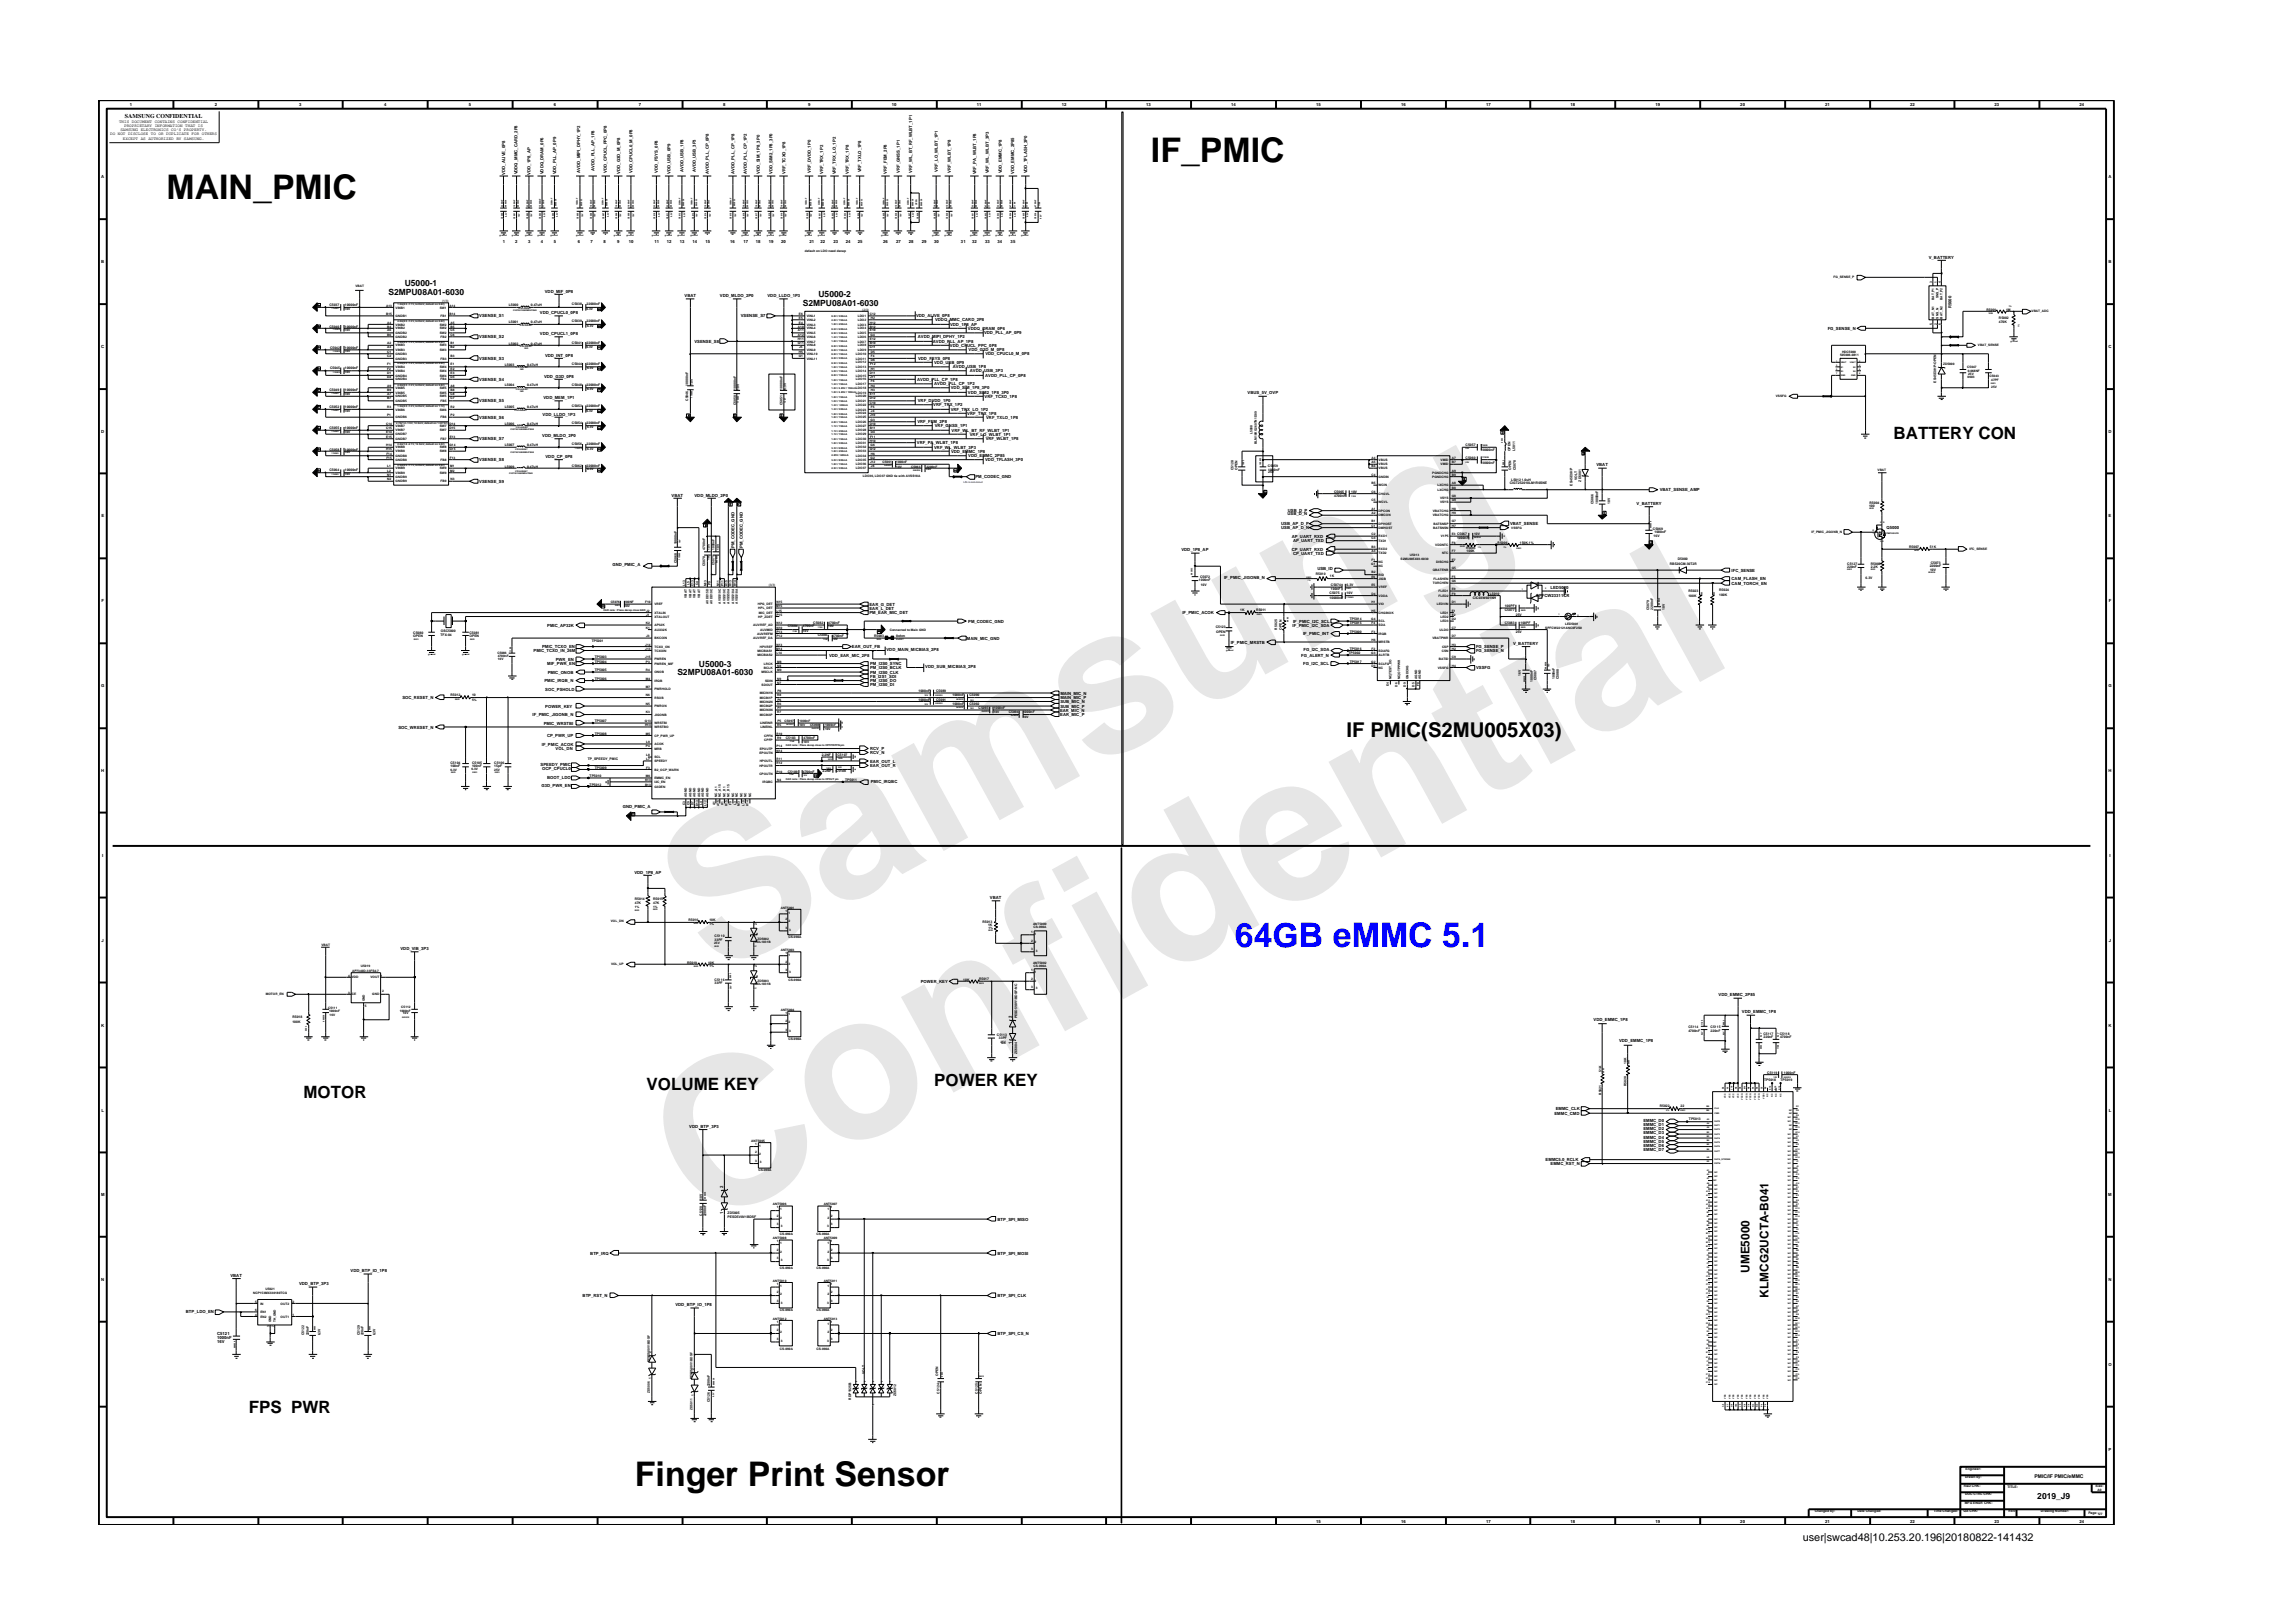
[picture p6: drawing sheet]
<svg xmlns="http://www.w3.org/2000/svg" width="297mm" height="210mm" viewBox="0 0 297 210" stroke-linecap="round" stroke-linejoin="round" font-family="sans-serif">
<defs><g id="words">
<g font-size="26.5" fill="#e6e6e6">
<text x="92.4" y="126.7" transform="rotate(-29 92.4 126.7)">Samsung</text>
<text x="91.1" y="159.4" transform="rotate(-29 91.1 159.4)">Confidential</text>
</g>
<g font-size="4.4">
<text x="149.1" y="20.9">IF_PMIC</text>
<text x="21.6" y="25.8">MAIN_PMIC</text>
<text x="82.2" y="192.5">Finger Print Sensor</text>
</g>
<text font-size="4.4" fill="#00f" x="160" y="122.7">64GB eMMC 5.1</text>
<text font-size="2.6" x="174.4" y="95.4">IF PMIC(S2MU005X03)</text>
<g font-size="2.2">
<text x="245.3" y="56.8">BATTERY CON</text>
<text x="39.3" y="142.3">MOTOR</text>
<text x="83.8" y="141.2">VOLUME KEY</text>
<text x="121" y="140.7">POWER KEY</text>
<text x="32.2" y="183">FPS PWR</text>
</g>
<g font-size="1.5">
<text x="226.6" y="164.9" transform="rotate(-90 226.6 164.9)">UME5000</text>
<text x="229.1" y="168.1" transform="rotate(-90 229.1 168.1)">KLMCG2UCTA-B041</text>
</g>
<text font-size="1.4" x="233.5" y="199.7">user|swcad48|10.253.20.196|20180822-141432</text>
<g font-size="1.1">
<text x="50.3" y="38.3">S2MPU08A01-6030</text>
<text x="52.4" y="37">U5000-1</text>
<text x="104" y="39.6">S2MPU08A01-6030</text>
<text x="106" y="38.5">U5000-2</text>
<text x="87.7" y="87.4">S2MPU08A01-6030</text>
<text x="90.5" y="86.4">U5000-3</text>
<text x="263.9" y="194.1">2019_J9</text>
</g>
<text font-size=".8" x="16.2" y="15.3">SAMSUNG CONFIDENTIAL</text>
<text font-size=".7" x="263.5" y="191.5">PMIC/IF PMIC/eMMC</text>
<g font-size=".5">
<text x="14.3" y="17.5">DO NOT DISCLOSE TO OR DUPLICATE FOR OTHERS</text>
<text x="15.4" y="15.9">THIS DOCUMENT CONTAINS CONFIDENTIAL</text>
<text x="15.6" y="17">SAMSUNG ELECTRONICS CO’S PROPERTY.</text>
<text x="16.1" y="16.4">PROPRIETARY INFORMATION THAT IS</text>
<text x="16.8" y="13.8">1</text>
<text x="27.8" y="13.8">2</text>
<text x="38.7" y="13.8">3</text>
<text x="49.7" y="13.8">4</text>
<text x="60.8" y="13.8">5</text>
<text x="71.8" y="13.8">6</text>
<text x="82.8" y="13.8">7</text>
<text x="93.7" y="13.8">8</text>
<text x="104.7" y="13.8">9</text>
<text x="115.5" y="13.8">10</text>
<text x="126.6" y="13.8">11</text>
<text x="137.6" y="13.8">12</text>
<text x="148.5" y="13.8">13</text>
<text x="159.5" y="13.8">14</text>
<text x="170.5" y="13.8">15</text>
<text x="181.5" y="13.8">16</text>
<text x="192.5" y="13.8">17</text>
<text x="203.4" y="13.8">18</text>
<text x="214.4" y="13.8">19</text>
<text x="225.4" y="13.8">20</text>
<text x="236.5" y="13.8">21</text>
<text x="247.5" y="13.8">22</text>
<text x="258.4" y="13.8">23</text>
<text x="269.4" y="13.8">24</text>
<text x="13.1" y="23.1">A</text>
<text x="15.9" y="18.1">EXCEPT AS AUTHORIZED BY SAMSUNG.</text>
<text x="65.4" y="22.6" transform="rotate(-90 65.4 22.6)">VDD_ALIVE_0P8</text>
<text x="67" y="22.6" transform="rotate(-90 67 22.6)">VDDQ_MMC_CARD_2P8</text>
<text x="68.7" y="22.6" transform="rotate(-90 68.7 22.6)">VDD_1P8_AP</text>
<text x="70.4" y="22.6" transform="rotate(-90 70.4 22.6)">VDDQ_DRAM_0P6</text>
<text x="72" y="22.6" transform="rotate(-90 72 22.6)">VDD_PLL_AP_0P9</text>
<text x="75.2" y="22.4" transform="rotate(-90 75.2 22.4)">AVDD_MIPI_DPHY_1P2</text>
<text x="77" y="22.1" transform="rotate(-90 77 22.1)">AVDD_PLL_AP_1P8</text>
<text x="78.6" y="22.4" transform="rotate(-90 78.6 22.4)">VDD_CPUCL_PPC_0P8</text>
<text x="80.3" y="22.5" transform="rotate(-90 80.3 22.5)">VDD_G3D_M_0P8</text>
<text x="81.9" y="22.4" transform="rotate(-90 81.9 22.4)">VDD_CPUCL0_M_0P8</text>
<text x="85.2" y="22.4" transform="rotate(-90 85.2 22.4)">VDD_FSYS_0P8</text>
<text x="86.8" y="22.6" transform="rotate(-90 86.8 22.6)">VDD_USB_0P9</text>
<text x="88.5" y="22.3" transform="rotate(-90 88.5 22.3)">AVDD_USB_1P8</text>
<text x="90.1" y="22.3" transform="rotate(-90 90.1 22.3)">AVDD_USB_3P3</text>
<text x="91.8" y="22.5" transform="rotate(-90 91.8 22.5)">AVDD_PLL_CP_0P8</text>
<text x="95.1" y="22.5" transform="rotate(-90 95.1 22.5)">AVDD_PLL_CP_1P8</text>
<text x="96.7" y="22.5" transform="rotate(-90 96.7 22.5)">AVDD_PLL_CP_1P2</text>
<text x="98.4" y="22.5" transform="rotate(-90 98.4 22.5)">VDD_SIM_1P8_3P0</text>
<text x="100.1" y="22.6" transform="rotate(-90 100.1 22.6)">VDD_SIM2_1P8_3P0</text>
<text x="101.7" y="22.5" transform="rotate(-90 101.7 22.5)">VRF_TCXO_1P8</text>
<text x="105" y="22.4" transform="rotate(-90 105 22.4)">VRF_DVDD_1P0</text>
<text x="106.7" y="22.6" transform="rotate(-90 106.7 22.6)">VRF_TRX_1P2</text>
<text x="108.3" y="22.6" transform="rotate(-90 108.3 22.6)">VRF_TRX_LO_1P2</text>
<text x="110" y="22.6" transform="rotate(-90 110 22.6)">VRF_TRX_1P8</text>
<text x="111.6" y="22.3" transform="rotate(-90 111.6 22.3)">VRF_TXLO_1P8</text>
<text x="114.9" y="22.5" transform="rotate(-90 114.9 22.5)">VRF_FEM_2P8</text>
<text x="116.6" y="22.4" transform="rotate(-90 116.6 22.4)">VRF_GNSS_1P1</text>
<text x="118.2" y="22.4" transform="rotate(-90 118.2 22.4)">VRF_WL_BT_RF_WLBT_1P1</text>
<text x="121.5" y="22.3" transform="rotate(-90 121.5 22.3)">VRF_LO_WLBT_1P1</text>
<text x="123.2" y="22.4" transform="rotate(-90 123.2 22.4)">VRF_WLBT_1P8</text>
<text x="126.5" y="22.6" transform="rotate(-90 126.5 22.6)">VRF_PA_WLBT_1P8</text>
<text x="128.1" y="22.5" transform="rotate(-90 128.1 22.5)">VRF_WL_WLBT_3P3</text>
<text x="129.8" y="22.5" transform="rotate(-90 129.8 22.5)">VDD_EMMC_1P8</text>
<text x="131.4" y="22.5" transform="rotate(-90 131.4 22.5)">VDD_EMMC_2P85</text>
<text x="133.1" y="22.5" transform="rotate(-90 133.1 22.5)">VDD_TFLASH_3P0</text>
<text x="273.1" y="23.1">A</text>
<text x="13.1" y="34.1">B</text>
<text x="65.1" y="31.5">1</text>
<text x="66.7" y="31.5">2</text>
<text x="68.4" y="31.5">3</text>
<text x="70" y="31.5">4</text>
<text x="71.7" y="31.5">5</text>
<text x="74.9" y="31.4">6</text>
<text x="76.5" y="31.4">7</text>
<text x="78.2" y="31.4">8</text>
<text x="80" y="31.4">9</text>
<text x="81.5" y="31.4">10</text>
<text x="84.8" y="31.4">11</text>
<text x="86.4" y="31.4">12</text>
<text x="88.1" y="31.4">13</text>
<text x="89.7" y="31.4">14</text>
<text x="91.4" y="31.4">15</text>
<text x="94.6" y="31.4">16</text>
<text x="96.3" y="31.4">17</text>
<text x="97.9" y="31.4">18</text>
<text x="99.6" y="31.4">19</text>
<text x="101.2" y="31.4">20</text>
<text x="104.8" y="31.4">21</text>
<text x="106.3" y="31.4">22</text>
<text x="108" y="31.4">23</text>
<text x="109.6" y="31.4">24</text>
<text x="111.1" y="31.4">25</text>
<text x="114.4" y="31.5">26</text>
<text x="116.1" y="31.5">27</text>
<text x="117.7" y="31.5">28</text>
<text x="119.4" y="31.5">29</text>
<text x="121" y="31.5">30</text>
<text x="124.5" y="31.4">31</text>
<text x="125.9" y="31.5">32</text>
<text x="127.6" y="31.5">33</text>
<text x="129.2" y="31.5">34</text>
<text x="130.9" y="31.5">35</text>
<text x="249.9" y="33.6">V_BATTERY</text>
<text x="273.1" y="34.1">B</text>
<text x="62.1" y="41.1">VSENSE_S1</text>
<text x="69.9" y="40.7">VDD_CPUCL0_0P8</text>
<text x="70.6" y="37.9">VDD_MIF_0P8</text>
<text x="88.7" y="38.5">VBAT</text>
<text x="93.3" y="38.5">VDD_MLDO_2P0</text>
<text x="96" y="41.1">VSENSE_S7</text>
<text x="99.4" y="38.5">VDD_LLDO_1P3</text>
<text x="118.7" y="41.1">VDD_ALIVE_0P8</text>
<text x="121.1" y="41.6">VDDQ_MMC_CARD_2P8</text>
<text x="252.8" y="40" transform="rotate(-90 252.8 40)">R5000</text>
<text x="13.1" y="45.1">C</text>
<text x="62.1" y="46.6">VSENSE_S3</text>
<text x="62.1" y="43.8">VSENSE_S2</text>
<text x="69.9" y="43.4">VDD_CPUCL1_0P8</text>
<text x="70.6" y="46.2">VDD_INT_0P8</text>
<text x="90" y="44.4">VSENSE_S8</text>
<text x="118.9" y="43.7">AVDD_MIPI_DPHY_1P2</text>
<text x="118.9" y="46.6">VDD_FSYS_0P8</text>
<text x="120.8" y="44.4">AVDD_PLL_AP_1P8</text>
<text x="121" y="47.1">VDD_USB_0P9</text>
<text x="123.1" y="44.9">VDD_CPUCL_PPC_0P8</text>
<text x="123.1" y="42.2">VDD_1P8_AP</text>
<text x="123.4" y="47.7">AVDD_USB_1P8</text>
<text x="125.4" y="42.7">VDDQ_DRAM_0P6</text>
<text x="125.5" y="45.5">VDD_G3D_M_0P8</text>
<text x="127.5" y="43.3">VDD_PLL_AP_0P9</text>
<text x="127.6" y="46">VDD_CPUCL0_M_0P8</text>
<text x="236.8" y="42.7">FG_SENSE_N</text>
<text x="273.1" y="45.1">C</text>
<text x="62.1" y="49.3">VSENSE_S4</text>
<text x="62.1" y="52.1">VSENSE_S5</text>
<text x="70.3" y="53.9">VDD_LLDO_1P3</text>
<text x="70.4" y="51.7">VDD_MEM_1P1</text>
<text x="70.5" y="48.9">VDD_G3D_0P8</text>
<text x="118.8" y="49.3">AVDD_PLL_CP_1P8</text>
<text x="118.9" y="52.1">VRF_DVDD_1P0</text>
<text x="120.9" y="52.6">VRF_TRX_1P2</text>
<text x="121" y="49.9">AVDD_PLL_CP_1P2</text>
<text x="123.2" y="53.2">VRF_TRX_LO_1P2</text>
<text x="123.2" y="50.4">VDD_SIM_1P8_3P0</text>
<text x="125.3" y="53.7">VRF_TRX_1P8</text>
<text x="125.4" y="51">VDD_SIM2_1P8_3P0</text>
<text x="125.6" y="48.2">AVDD_USB_3P3</text>
<text x="127.5" y="51.5">VRF_TCXO_1P8</text>
<text x="127.6" y="48.8">AVDD_PLL_CP_0P8</text>
<text x="161.6" y="51">VBUS_5V_OVP</text>
<text x="13.1" y="56.1">D</text>
<text x="62.1" y="54.2">VSENSE_S6</text>
<text x="62.1" y="57">VSENSE_S7</text>
<text x="62.1" y="59.7">VSENSE_S8</text>
<text x="70.2" y="56.6">VDD_MLDO_2P0</text>
<text x="70.7" y="59.3">VDD_CP_0P8</text>
<text x="118.8" y="57.5">VRF_PA_WLBT_1P8</text>
<text x="118.8" y="54.8">VRF_FEM_2P8</text>
<text x="121" y="58.1">VRF_WL_WLBT_3P3</text>
<text x="121.1" y="55.3">VRF_GNSS_1P1</text>
<text x="123.2" y="58.6">VDD_EMMC_1P8</text>
<text x="123.3" y="55.9">VRF_WL_BT_RF_WLBT_1P1</text>
<text x="125.4" y="59.2">VDD_EMMC_2P85</text>
<text x="125.6" y="56.4">VRF_LO_WLBT_1P1</text>
<text x="127.6" y="59.7">VDD_TFLASH_3P0</text>
<text x="127.7" y="57">VRF_WLBT_1P8</text>
<text x="127.7" y="54.2">VRF_TXLO_1P8</text>
<text x="273.1" y="56.1">D</text>
<text x="62.1" y="62.5">VSENSE_S9</text>
<text x="87" y="64.3">VBAT</text>
<text x="90" y="64.3">VDD_MLDO_2P0</text>
<text x="126.4" y="62">PM_CODEC_GND</text>
<text x="206.8" y="60.4">VBAT</text>
<text x="212" y="65.4">V_BATTERY</text>
<text x="215" y="63.6">VBAT_SENSE_AMP</text>
<text x="13.1" y="67">E</text>
<text x="95.1" y="71" transform="rotate(-90 95.1 71)">PM_CODEC_GND</text>
<text x="96.2" y="71" transform="rotate(-90 96.2 71)">PM_CODEC_GND</text>
<text x="153" y="71.4">VDD_1P8_AP</text>
<text x="166" y="68">USB_AP_D_P</text>
<text x="166" y="68.6">USB_AP_D_N</text>
<text x="166.8" y="66.8">USB_D_N</text>
<text x="166.8" y="66.3">USB_D_P</text>
<text x="167.3" y="71.3">CP_UART_RXD</text>
<text x="167.3" y="69.7">AP_UART_RXD</text>
<text x="167.5" y="71.9">CP_UART_TXD</text>
<text x="167.5" y="70.2">AP_UART_TXD</text>
<text x="195.6" y="68">VBAT_SENSE</text>
<text x="244.4" y="68.5">Q5000</text>
<text x="273.1" y="67">E</text>
<text x="79.4" y="73.4">GND_PMIC_A</text>
<text x="158.6" y="75">IF_PMIC_JIGONB_N</text>
<text x="170.6" y="73.9">USB_ID</text>
<text x="199" y="77.3">SPFCW23311CR</text>
<text x="200.9" y="76.3">LED5000</text>
<text x="224.3" y="74.1">IFC_SENSE</text>
<text x="224.3" y="75.8">CAM_TORCH_EN</text>
<text x="224.3" y="75.2">CAM_FLASH_EN</text>
<text x="13.2" y="78">F</text>
<text x="70.2" y="84">PMIC_TCXO_EN</text>
<text x="70.9" y="81.2">PMIC_AP32K</text>
<text x="110.3" y="83.9">EAR_OUT_FB</text>
<text x="112.6" y="78.5">EAR_G_DET</text>
<text x="112.6" y="79.6">PM_EAR_MIC_DET</text>
<text x="112.6" y="79">EAR_L_DET</text>
<text x="125.3" y="82.9">MAIN_MIC_GND</text>
<text x="125.4" y="80.7">PM_CODEC_GND</text>
<text x="153.2" y="79.6">IF_PMIC_ACOK</text>
<text x="159.4" y="83.4">IF_PMIC_MRSTB</text>
<text x="167.4" y="81.3">IF_PMIC_I2C_SDA</text>
<text x="167.5" y="80.7">IF_PMIC_I2C_SCL</text>
<text x="168.8" y="82.3">IF_PMIC_INT</text>
<text x="191.2" y="84">FG_SENSE_P</text>
<text x="196" y="83.5">V_BATTERY</text>
<text x="273.2" y="78">F</text>
<text x="13.1" y="89">G</text>
<text x="69.1" y="84.5">PMIC_TCXO_IN_26M</text>
<text x="70.5" y="88.4">PMIC_IRQB_N</text>
<text x="70.6" y="89.5">SOC_PSHOLD</text>
<text x="70.9" y="86.2">MIF_PWR_EN</text>
<text x="71" y="87.3">PMIC_ONOB</text>
<text x="72" y="85.6">PWR_EN</text>
<text x="107.4" y="85.1">VDD_EAR_MIC_2P8</text>
<text x="112.7" y="86.7">PM_I2S0_BCLK</text>
<text x="112.7" y="88.9">PM_I2S0_DI</text>
<text x="112.7" y="87.8">FB_I2S1_SDI</text>
<text x="112.7" y="88.4">PM_I2S0_DO</text>
<text x="112.7" y="86.2">PM_I2S0_SYNC</text>
<text x="112.7" y="87.3">PM_I2S0_CLK</text>
<text x="114.8" y="84.4">VDD_MAIN_MICBIAS_2P8</text>
<text x="119.9" y="86.6">VDD_SUB_MICBIAS_2P8</text>
<text x="137.4" y="90">MAIN_MIC_N</text>
<text x="168.6" y="85.1">FG_ALERT_N</text>
<text x="168.8" y="86.2">FG_I2C_SCL</text>
<text x="168.9" y="84.4">FG_I2C_SDA</text>
<text x="191.2" y="84.5">FG_SENSE_N</text>
<text x="191.2" y="86.7">VSSFG</text>
<text x="273.1" y="89">G</text>
<text x="51.6" y="94.4">SOC_WRESET_N</text>
<text x="52.1" y="90.6">SOC_RESET_N</text>
<text x="69" y="92.8">IF_PMIC_JIGONB_N</text>
<text x="70.4" y="93.9">PMIC_WRSTBI</text>
<text x="70.6" y="91.7">POWER_KEY</text>
<text x="70.9" y="95.5">CP_PWR_UP</text>
<text x="137.3" y="92.2">EAR_MIC_N</text>
<text x="137.3" y="92.8">EAR_MIC_P</text>
<text x="137.4" y="91.1">SUB_MIC_N</text>
<text x="137.4" y="91.7">SUB_MIC_P</text>
<text x="137.4" y="90.6">MAIN_MIC_P</text>
<text x="13.1" y="100.1">H</text>
<text x="70" y="99.3">SPEEDY_PMIC</text>
<text x="70.2" y="102">G3D_PWR_EN</text>
<text x="70.2" y="96.6">IF_PMIC_ACOK</text>
<text x="70.2" y="99.8">OCP_CPUCL0</text>
<text x="70.9" y="100.9">BOOT_LDO</text>
<text x="72" y="97.2">VOL_DN</text>
<text x="112.7" y="98.8">EAR_OUT_L</text>
<text x="112.7" y="99.4">EAR_OUT_R</text>
<text x="112.7" y="97.2">RCV_P</text>
<text x="112.7" y="97.7">RCV_N</text>
<text x="112.8" y="101.5">PMIC_IRQBC</text>
<text x="273.1" y="100.1">H</text>
<text x="80.7" y="104.7">GND_PMIC_A</text>
<text x="13.2" y="111">I</text>
<text x="82.2" y="113.2">VDD_1P8_AP</text>
<text x="273.3" y="111">I</text>
<text x="128.2" y="116.5">VBAT</text>
<text x="13.2" y="122">J</text>
<text x="51.9" y="123.1">VDD_VIB_3P3</text>
<text x="273.2" y="122">J</text>
<text x="119.3" y="127.3">POWER_KEY</text>
<text x="131.1" y="131.9" transform="rotate(-90 131.1 131.9)">2</text>
<text x="222.6" y="129">VDD_EMMC_2P85</text>
<text x="225.7" y="131.2">VDD_EMMC_1P8</text>
<text x="13.1" y="133">K</text>
<text x="131.1" y="135.2" transform="rotate(-90 131.1 135.2)">1</text>
<text x="206.4" y="132.3">VDD_EMMC_1P8</text>
<text x="209.7" y="135">VDD_EMMC_1P8</text>
<text x="273.1" y="133">K</text>
<text x="13.2" y="144">L</text>
<text x="201.5" y="143.8">EMMC_CLK</text>
<text x="273.2" y="144">L</text>
<text x="89.3" y="146.2">VDD_BTP_3P3</text>
<text x="201.4" y="144.4">EMMC_CMD</text>
<text x="212.9" y="145.3">EMMC_D0</text>
<text x="212.9" y="145.9">EMMC_D1</text>
<text x="212.9" y="146.4">EMMC_D2</text>
<text x="212.9" y="147">EMMC_D3</text>
<text x="212.9" y="147.5">EMMC_D4</text>
<text x="212.9" y="148.1">EMMC_D5</text>
<text x="212.9" y="148.6">EMMC_D6</text>
<text x="212.9" y="149.2">EMMC_D7</text>
<text x="13.1" y="154.9">M</text>
<text x="93.7" y="153.9" transform="rotate(-90 93.7 153.9)">2</text>
<text x="200.2" y="150.4">EMMC5.0_RCLK</text>
<text x="200.9" y="150.9">EMMC_RST_N</text>
<text x="273.1" y="154.9">M</text>
<text x="93.7" y="157.3" transform="rotate(-90 93.7 157.3)">1</text>
<text x="129.2" y="158.1">BTP_SPI_MISO</text>
<text x="13.1" y="165.9">N</text>
<text x="29.8" y="165.4">VBAT</text>
<text x="38.7" y="166.5">VDD_BTP_3P3</text>
<text x="45.4" y="164.8">VDD_BTP_IO_1P8</text>
<text x="76.5" y="162.5">BTP_IRQ</text>
<text x="129.2" y="162.5">BTP_SPI_MOSI</text>
<text x="273.1" y="165.9">N</text>
<text x="24.1" y="170.2">BTP_LDO_EN</text>
<text x="28.1" y="172.9">C5121</text>
<text x="28.1" y="173.4">1000nF</text>
<text x="75.5" y="168">BTP_RST_N</text>
<text x="87.5" y="169.2">VDD_BTP_IO_1P8</text>
<text x="129.2" y="168">BTP_SPI_CLK</text>
<text x="129.2" y="172.9">BTP_SPI_CS_N</text>
<text x="28.1" y="174">16V</text>
<text x="273.1" y="176.9">O</text>
<text x="273.1" y="187.9">P</text>
<text x="170.5" y="197.2">15</text>
<text x="181.5" y="197.2">16</text>
<text x="192.5" y="197.2">17</text>
<text x="203.4" y="197.2">18</text>
<text x="214.4" y="197.2">19</text>
<text x="225.4" y="197.2">20</text>
<text x="236.5" y="197.2">21</text>
<text x="247.5" y="197.2">22</text>
<text x="258.4" y="197.2">23</text>
<text x="269.4" y="197.2">24</text>
</g>
<g font-size=".4">
<text x="104.3" y="32.6">default on LDO need decap</text>
<text x="42.7" y="39.7">C5037</text>
<text x="44.6" y="40.1">10V</text>
<text x="44.7" y="39.7">10000nF</text>
<text x="46" y="37.2">VBAT</text>
<text x="50" y="39.7">A13</text>
<text x="50" y="40.8">B15</text>
<text x="50.1" y="41.9">A4</text>
<text x="51.3" y="40">VINB1</text>
<text x="51.3" y="41.1">GNDB1</text>
<text x="57" y="40">SW1</text>
<text x="57.1" y="41.1">FB1</text>
<text x="57.3" y="39.1">(1/3)</text>
<text x="58.2" y="39.7">A14</text>
<text x="58.2" y="40.8">B14</text>
<text x="58.4" y="41.9">A5</text>
<text x="65.9" y="39.7">L5000</text>
<text x="65.9" y="41.9">L5001</text>
<text x="68.8" y="41.9">0.47uH</text>
<text x="68.8" y="39.7">0.47uH</text>
<text x="74.1" y="41.8">C5039</text>
<text x="74.1" y="39.5">C5038</text>
<text x="76" y="40.1">6.3V</text>
<text x="76" y="39.5">22000nF</text>
<text x="76" y="41.8">22000nF</text>
<text x="103.5" y="41.9">E4</text>
<text x="103.5" y="41.3">E5</text>
<text x="103.5" y="40.8">E6</text>
<text x="104.5" y="41.6">VINL2</text>
<text x="104.5" y="41.1">VINL1</text>
<text x="111.1" y="41.1">LDO1</text>
<text x="111.1" y="41.6">LDO2</text>
<text x="111.7" y="40.2">(2/3)</text>
<text x="112.7" y="40.8">C12</text>
<text x="112.7" y="41.9">H12</text>
<text x="112.8" y="41.3">H2</text>
<text x="237.5" y="36.1">FG_SENSE_P</text>
<text x="250.3" y="36.6" transform="rotate(-90 250.3 36.6)">3</text>
<text x="250.5" y="38.9" transform="rotate(-90 250.5 38.9)">BAT_P1</text>
<text x="250.5" y="41.3" transform="rotate(-90 250.5 41.3)">BAT_N1</text>
<text x="250.9" y="36.6" transform="rotate(-90 250.9 36.6)">1</text>
<text x="251.1" y="41.3" transform="rotate(-90 251.1 41.3)">SNS_N</text>
<text x="251.1" y="38.6" transform="rotate(-90 251.1 38.6)">SNS_P</text>
<text x="251.4" y="36.6" transform="rotate(-90 251.4 36.6)">4</text>
<text x="251.6" y="38.9" transform="rotate(-90 251.6 38.9)">BAT_P2</text>
<text x="251.6" y="41.3" transform="rotate(-90 251.6 41.3)">BAT_N2</text>
<text x="257.3" y="40.2">R5001</text>
<text x="258.9" y="41.3">R5002</text>
<text x="258.9" y="41.9">470K</text>
<text x="259.9" y="40.2">1M</text>
<text x="263.2" y="40.5">VBAT_ADC</text>
<text x="42.7" y="42.4">C5040</text>
<text x="42.8" y="47.9">C5045</text>
<text x="42.8" y="45.2">C5042</text>
<text x="44.6" y="42.8">10V</text>
<text x="44.6" y="45.6">10V</text>
<text x="44.7" y="47.9">10000nF</text>
<text x="44.7" y="45.2">10000nF</text>
<text x="44.7" y="42.4">10000nF</text>
<text x="50.1" y="44.6">A2</text>
<text x="50.1" y="45.1">A3</text>
<text x="50.1" y="45.7">C1</text>
<text x="50.1" y="46.2">C2</text>
<text x="50.1" y="42.4">B4</text>
<text x="50.1" y="43.5">B6</text>
<text x="50.1" y="42.9">A6</text>
<text x="50.2" y="47.3">F1</text>
<text x="50.2" y="47.9">F2</text>
<text x="51.3" y="44.9">VINB3</text>
<text x="51.3" y="45.5">VINB3</text>
<text x="51.3" y="47.7">VINB4</text>
<text x="51.3" y="46">GNDB3</text>
<text x="51.3" y="46.6">GNDB3</text>
<text x="51.3" y="42.7">VINB2</text>
<text x="51.3" y="43.8">GNDB2</text>
<text x="51.3" y="42.2">VINB2</text>
<text x="51.3" y="43.3">GNDB2</text>
<text x="57" y="47.7">SW4</text>
<text x="57" y="43.3">SW2</text>
<text x="57" y="45.5">SW3</text>
<text x="57" y="42.7">SW2</text>
<text x="57" y="42.2">SW2</text>
<text x="57" y="44.9">SW3</text>
<text x="57.1" y="43.8">FB2</text>
<text x="57.1" y="46.6">FB3</text>
<text x="58.4" y="42.9">C5</text>
<text x="58.4" y="43.5">C6</text>
<text x="58.4" y="45.1">B2</text>
<text x="58.4" y="46.2">B3</text>
<text x="58.4" y="42.4">B5</text>
<text x="58.4" y="44.6">B1</text>
<text x="58.4" y="47.9">E2</text>
<text x="58.4" y="47.3">E1</text>
<text x="65.4" y="47.4">L5003</text>
<text x="65.9" y="44.6">L5002</text>
<text x="68.3" y="47.4">0.47uH</text>
<text x="68.8" y="44.6">0.47uH</text>
<text x="74.1" y="44.5">C5041</text>
<text x="74.1" y="47.3">C5044</text>
<text x="76" y="45">6.3V</text>
<text x="76" y="44.5">22000nF</text>
<text x="76" y="47.3">22000nF</text>
<text x="76.1" y="42.3">6.3V</text>
<text x="76.1" y="47.8">6.3V</text>
<text x="103.4" y="44.6">G11</text>
<text x="103.4" y="42.4">A10</text>
<text x="103.4" y="42.9">A11</text>
<text x="103.4" y="43.5">A12</text>
<text x="103.4" y="44">H11</text>
<text x="103.5" y="46.2">G1</text>
<text x="103.5" y="45.7">H5</text>
<text x="103.5" y="45.1">J5</text>
<text x="104.5" y="42.7">VINL4</text>
<text x="104.5" y="43.3">VINL5</text>
<text x="104.5" y="43.8">VINL6</text>
<text x="104.5" y="46">VINL10</text>
<text x="104.5" y="46.6">VINL11</text>
<text x="104.5" y="44.9">VINL8</text>
<text x="104.5" y="45.5">VINL9</text>
<text x="104.5" y="44.4">VINL7</text>
<text x="104.5" y="42.2">VINL3</text>
<text x="110.9" y="47.7">LDO13</text>
<text x="110.9" y="46.6">LDO11</text>
<text x="110.9" y="47.1">LDO12</text>
<text x="110.9" y="46">LDO10</text>
<text x="111.1" y="44.9">LDO8</text>
<text x="111.1" y="42.7">LDO4</text>
<text x="111.1" y="43.8">LDO6</text>
<text x="111.1" y="45.5">LDO9</text>
<text x="111.1" y="42.2">LDO3</text>
<text x="111.1" y="43.3">LDO5</text>
<text x="111.1" y="44.4">LDO7</text>
<text x="112.7" y="44.6">B10</text>
<text x="112.7" y="42.4">B12</text>
<text x="112.7" y="45.1">C11</text>
<text x="112.7" y="42.9">E10</text>
<text x="112.7" y="44">E12</text>
<text x="112.7" y="47.3">F12</text>
<text x="112.8" y="43.5">G4</text>
<text x="112.8" y="47.9">H1</text>
<text x="112.8" y="45.7">D5</text>
<text x="112.8" y="46.8">D6</text>
<text x="112.8" y="46.2">F4</text>
<text x="238.4" y="46.1">505006-0811</text>
<text x="238.6" y="45.7">HDC5000</text>
<text x="250.3" y="42.1" transform="rotate(-90 250.3 42.1)">5</text>
<text x="250.9" y="42.1" transform="rotate(-90 250.9 42.1)">2</text>
<text x="251.4" y="42.1" transform="rotate(-90 251.4 42.1)">6</text>
<text x="251.7" y="47.2">ZD5000</text>
<text x="254.8" y="47.6">C5047</text>
<text x="256.2" y="44.9">VBAT_SENSE</text>
<text x="42.7" y="50.7">C5049</text>
<text x="42.7" y="52.9">C5052</text>
<text x="44.6" y="51.1">10V</text>
<text x="44.6" y="53.3">10V</text>
<text x="44.6" y="48.3">10V</text>
<text x="44.7" y="50.7">10000nF</text>
<text x="44.7" y="52.9">10000nF</text>
<text x="50.1" y="52.8">R3</text>
<text x="50.1" y="48.4">D1</text>
<text x="50.1" y="49">D2</text>
<text x="50.1" y="50.6">B9</text>
<text x="50.1" y="51.7">B7</text>
<text x="50.1" y="51.2">A7</text>
<text x="50.1" y="50.1">A9</text>
<text x="50.2" y="53.9">P1</text>
<text x="51.3" y="53.2">VINB6</text>
<text x="51.3" y="48.2">VINB4</text>
<text x="51.3" y="48.8">GNDB4</text>
<text x="51.3" y="49.3">GNDB4</text>
<text x="51.3" y="51">VINB5</text>
<text x="51.3" y="52.1">GNDB5</text>
<text x="51.3" y="51.5">GNDB5</text>
<text x="51.3" y="50.4">VINB5</text>
<text x="57" y="53.2">SW6</text>
<text x="57" y="48.2">SW4</text>
<text x="57" y="48.8">SW4</text>
<text x="57" y="51.5">SW5</text>
<text x="57" y="51">SW5</text>
<text x="57" y="50.4">SW5</text>
<text x="57.1" y="49.3">FB4</text>
<text x="57.1" y="52.1">FB5</text>
<text x="58.4" y="52.8">R2</text>
<text x="58.4" y="51.2">C8</text>
<text x="58.4" y="49">D3</text>
<text x="58.4" y="51.7">C7</text>
<text x="58.4" y="50.6">B8</text>
<text x="58.4" y="50.1">A8</text>
<text x="58.4" y="53.9">P2</text>
<text x="58.4" y="48.4">E3</text>
<text x="65.4" y="50.1">L5004</text>
<text x="65.4" y="52.9">L5005</text>
<text x="68.3" y="52.9">0.47uH</text>
<text x="68.3" y="50.1">0.47uH</text>
<text x="74.1" y="52.8">C5053</text>
<text x="74.1" y="50">C5048</text>
<text x="76" y="53.3">6.3V</text>
<text x="76" y="52.8">22000nF</text>
<text x="76" y="50">22000nF</text>
<text x="76.1" y="50.5">6.3V</text>
<text x="89.2" y="51.9" transform="rotate(-90 89.2 51.9)">C5046</text>
<text x="89.2" y="50" transform="rotate(-90 89.2 50)">10000nF</text>
<text x="89.7" y="49.8" transform="rotate(-90 89.7 49.8)">10V</text>
<text x="95.4" y="52.5" transform="rotate(-90 95.4 52.5)">C5050</text>
<text x="95.4" y="50.5" transform="rotate(-90 95.4 50.5)">10000nF</text>
<text x="95.7" y="50.5" transform="rotate(-90 95.7 50.5)">10V</text>
<text x="101.4" y="52.5" transform="rotate(-90 101.4 52.5)">C5051</text>
<text x="101.4" y="50.5" transform="rotate(-90 101.4 50.5)">10000nF</text>
<text x="101.8" y="50.5" transform="rotate(-90 101.8 50.5)">6.3V</text>
<text x="110.9" y="51">LDO19</text>
<text x="110.9" y="50.4">LDO18</text>
<text x="110.9" y="49.3">LDO16</text>
<text x="110.9" y="53.7">LDO24</text>
<text x="110.9" y="48.2">LDO14</text>
<text x="110.9" y="53.2">LDO23</text>
<text x="110.9" y="49.9">LDO17</text>
<text x="110.9" y="51.5">LDO20</text>
<text x="110.9" y="52.6">LDO22</text>
<text x="110.9" y="48.8">LDO15</text>
<text x="110.9" y="52.1">LDO21</text>
<text x="112.7" y="52.3">C10</text>
<text x="112.7" y="48.4">D11</text>
<text x="112.7" y="51.7">D12</text>
<text x="112.7" y="51.2">E11</text>
<text x="112.7" y="53.9">J10</text>
<text x="112.7" y="49">J11</text>
<text x="112.8" y="50.6">H3</text>
<text x="112.8" y="50.1">H4</text>
<text x="112.8" y="52.8">F5</text>
<text x="112.8" y="49.5">F6</text>
<text x="112.8" y="53.4">J4</text>
<text x="230" y="51.5">VSSFG</text>
<text x="250.8" y="49.6" transform="rotate(-90 250.8 49.6)">ES45D3HP-OPEN</text>
<text x="254.9" y="49">0603</text>
<text x="254.9" y="48.2">0.068NF</text>
<text x="255" y="48.6">25V</text>
<text x="257.7" y="48.9">C5043</text>
<text x="258" y="50.2">25V</text>
<text x="258" y="49.4">47PF</text>
<text x="42.7" y="55.6">C5055</text>
<text x="42.7" y="58.4">C5058</text>
<text x="44.6" y="58.7">10V</text>
<text x="44.6" y="56">10V</text>
<text x="44.7" y="55.6">10000nF</text>
<text x="44.7" y="58.4">10000nF</text>
<text x="50" y="57.8">H14</text>
<text x="50" y="58.3">H15</text>
<text x="50" y="55">C14</text>
<text x="50" y="55.6">C15</text>
<text x="50" y="56.1">E14</text>
<text x="50" y="56.7">E15</text>
<text x="50.1" y="58.9">F14</text>
<text x="50.1" y="59.4">F15</text>
<text x="51.3" y="54.2">GNDB6</text>
<text x="51.3" y="59.2">GNDB8</text>
<text x="51.3" y="59.7">GNDB8</text>
<text x="51.3" y="58.1">VINB8</text>
<text x="51.3" y="58.6">VINB8</text>
<text x="51.3" y="56.4">GNDB7</text>
<text x="51.3" y="57">GNDB7</text>
<text x="51.3" y="55.3">VINB7</text>
<text x="51.3" y="55.9">VINB7</text>
<text x="57" y="58.1">SW8</text>
<text x="57" y="58.6">SW8</text>
<text x="57" y="55.3">SW7</text>
<text x="57" y="55.9">SW7</text>
<text x="57.1" y="54.2">FB6</text>
<text x="57.1" y="59.7">FB8</text>
<text x="57.1" y="57">FB7</text>
<text x="58.2" y="57.8">G14</text>
<text x="58.2" y="58.3">G15</text>
<text x="58.2" y="55">D14</text>
<text x="58.2" y="55.6">D15</text>
<text x="58.3" y="56.7">E13</text>
<text x="58.3" y="59.4">F13</text>
<text x="65.4" y="57.8">L5007</text>
<text x="65.4" y="55.1">L5006</text>
<text x="68.3" y="55.1">0.47uH</text>
<text x="68.3" y="57.8">0.47uH</text>
<text x="74.1" y="55">C5054</text>
<text x="74.1" y="57.7">C5056</text>
<text x="76" y="57.7">22000nF</text>
<text x="76" y="55">22000nF</text>
<text x="76.1" y="58.2">6.3V</text>
<text x="76.1" y="55.4">6.3V</text>
<text x="110.9" y="55.9">LDO28</text>
<text x="110.9" y="59.2">LDO34</text>
<text x="110.9" y="54.2">LDO25</text>
<text x="110.9" y="54.8">LDO26</text>
<text x="110.9" y="58.1">LDO32</text>
<text x="110.9" y="57.5">LDO31</text>
<text x="110.9" y="58.6">LDO33</text>
<text x="110.9" y="59.7">LDO35</text>
<text x="110.9" y="57">LDO30</text>
<text x="110.9" y="55.3">LDO27</text>
<text x="110.9" y="56.4">LDO29</text>
<text x="112.7" y="58.3">G12</text>
<text x="112.7" y="55.6">B11</text>
<text x="112.7" y="57.2">H10</text>
<text x="112.7" y="55">D10</text>
<text x="112.7" y="56.7">F11</text>
<text x="112.8" y="54.5">G3</text>
<text x="112.8" y="57.8">G6</text>
<text x="112.8" y="59.4">G2</text>
<text x="112.8" y="58.9">H6</text>
<text x="112.8" y="56.1">D4</text>
<text x="114.3" y="60">C5061</text>
<text x="116.1" y="60">1000nF</text>
<text x="162.2" y="56.2" transform="rotate(-90 162.2 56.2)">L5008</text>
<text x="162.8" y="57.5" transform="rotate(-90 162.8 57.5)">BLM18KG260TN1D09</text>
<text x="177.6" y="59.4">A4</text>
<text x="178.6" y="59.7">VBUS</text>
<text x="186.6" y="59.7">VMID</text>
<text x="188.1" y="59.4">A7</text>
<text x="189.9" y="59.5">C5060</text>
<text x="189.9" y="57.8">C5057</text>
<text x="191.9" y="58.4">10000nF</text>
<text x="195.7" y="58.4" transform="rotate(-90 195.7 58.4)">OPEN</text>
<text x="196.3" y="58.4" transform="rotate(-90 196.3 58.4)">L5011</text>
<text x="42.7" y="61.1">C5064</text>
<text x="44.6" y="61.5">10V</text>
<text x="44.7" y="61.1">10000nF</text>
<text x="50.1" y="61.6">N1</text>
<text x="50.1" y="62.2">N2</text>
<text x="50.2" y="60.5">L1</text>
<text x="50.2" y="61.1">L2</text>
<text x="51.3" y="61.9">GNDB9</text>
<text x="51.3" y="62.5">GNDB9</text>
<text x="51.3" y="60.8">VINB9</text>
<text x="51.3" y="61.4">VINB9</text>
<text x="57" y="61.4">SW9</text>
<text x="57" y="60.8">SW9</text>
<text x="57.1" y="62.5">FB9</text>
<text x="58.3" y="61.1">M2</text>
<text x="58.3" y="60.5">M1</text>
<text x="58.4" y="62.2">N3</text>
<text x="65.4" y="60.6">L5009</text>
<text x="68.3" y="60.6">0.47uH</text>
<text x="74.1" y="60.5">C5062</text>
<text x="76" y="60.5">22000nF</text>
<text x="76.1" y="60.9">6.3V</text>
<text x="110.9" y="60.3">LDO36</text>
<text x="110.9" y="60.8">LDO37</text>
<text x="111.8" y="61.8">LDO36, LDO37 GND tie with AVSS18A</text>
<text x="112.7" y="60">J12</text>
<text x="112.8" y="60.5">J6</text>
<text x="116.1" y="60.6">10V</text>
<text x="118" y="60.6">C5063</text>
<text x="119.9" y="61">10V</text>
<text x="120" y="60.6">2200nF</text>
<text x="159.8" y="60.9" transform="rotate(-90 159.8 60.9)">C5128</text>
<text x="160.3" y="60.9" transform="rotate(-90 160.3 60.9)">OPEN</text>
<text x="164.3" y="60.5">C5059</text>
<text x="164.3" y="61.3">25V</text>
<text x="164.3" y="61">1000nF</text>
<text x="172.8" y="64.4">4700nF</text>
<text x="172.8" y="63.9">C5065</text>
<text x="175" y="63.9">10V</text>
<text x="177.6" y="60.5">B4</text>
<text x="177.6" y="61.6">C4</text>
<text x="177.6" y="60">A5</text>
<text x="177.6" y="62.7">B5</text>
<text x="177.6" y="64.9">C5</text>
<text x="177.6" y="63.8">C6</text>
<text x="178.6" y="60.8">VBUS</text>
<text x="178.6" y="61.9">GNDIN</text>
<text x="178.6" y="60.3">VBUS</text>
<text x="178.6" y="63">WCIN</text>
<text x="178.6" y="65.2">WCVL</text>
<text x="178.6" y="64.1">CHGVL</text>
<text x="185.5" y="61.4">PGNDCHG</text>
<text x="185.5" y="61.9">PGNDCHG</text>
<text x="186.2" y="63">LXCHG</text>
<text x="186.2" y="63.6">LXCHG</text>
<text x="186.6" y="64.7">VSYS</text>
<text x="186.6" y="65.2">VSYS</text>
<text x="186.6" y="60.3">VMID</text>
<text x="188.1" y="64.4">G8</text>
<text x="188.1" y="64.9">G9</text>
<text x="188.1" y="62.7">A8</text>
<text x="188.1" y="61.1">A9</text>
<text x="188.1" y="60">B7</text>
<text x="188.1" y="63.3">B8</text>
<text x="188.1" y="61.6">B9</text>
<text x="191.9" y="60.1">10000nF</text>
<text x="195.6" y="62.8">CIGT252010LM1R0SNE</text>
<text x="195.8" y="60.9" transform="rotate(-90 195.8 60.9)">OPEN</text>
<text x="195.8" y="62.3">L5012</text>
<text x="196.4" y="60.9" transform="rotate(-90 196.4 60.9)">C5078</text>
<text x="197.1" y="62.3">1.0uH</text>
<text x="203.7" y="62.9" transform="rotate(-90 203.7 62.9)">ES45D3HP</text>
<text x="204.3" y="62.2" transform="rotate(-90 204.3 62.2)">VOLT</text>
<text x="204.8" y="62.4" transform="rotate(-90 204.8 62.4)">ZD5001</text>
<text x="206.4" y="65.3" transform="rotate(-90 206.4 65.3)">C5066</text>
<text x="207" y="65.3" transform="rotate(-90 207 65.3)">10000nF</text>
<text x="208.6" y="65.3" transform="rotate(-90 208.6 65.3)">10V</text>
<text x="242.1" y="65.6">100</text>
<text x="242.2" y="65.3">R5004</text>
<text x="243.2" y="61">VBAT</text>
<text x="87.7" y="70.5" transform="rotate(-90 87.7 70.5)">10000nF</text>
<text x="91.4" y="71.2" transform="rotate(-90 91.4 71.2)">4700nF</text>
<text x="91.9" y="71.2" transform="rotate(-90 91.9 71.2)">10V</text>
<text x="92.6" y="71.2" transform="rotate(-90 92.6 71.2)">1000nF</text>
<text x="93.2" y="71.2" transform="rotate(-90 93.2 71.2)">10V</text>
<text x="177.6" y="67.7">B1</text>
<text x="177.6" y="71">B3</text>
<text x="177.6" y="68.3">C1</text>
<text x="177.6" y="69.4">C2</text>
<text x="177.6" y="69.9">C3</text>
<text x="177.6" y="66">A1</text>
<text x="177.6" y="66.6">A2</text>
<text x="177.6" y="71.6">A3</text>
<text x="178.6" y="68">DPHOST</text>
<text x="178.6" y="71.3">RXD2</text>
<text x="178.6" y="68.5">DMHOST</text>
<text x="178.6" y="69.6">RXD1</text>
<text x="178.6" y="70.2">TXD1</text>
<text x="178.6" y="66.3">DPCON</text>
<text x="178.6" y="66.9">DMCON</text>
<text x="178.6" y="71.8">TXD2</text>
<text x="182.6" y="72">U5013</text>
<text x="185.6" y="66.3">VBATCHG</text>
<text x="185.6" y="66.9">VBATCHG</text>
<text x="185.7" y="68.5">BATSNSN</text>
<text x="185.7" y="68">BATSNSP</text>
<text x="185.9" y="70.7">VDDNTC</text>
<text x="186.6" y="69.6">V1P5</text>
<text x="186.8" y="71.8">NTC</text>
<text x="188.1" y="67.7">G7</text>
<text x="188.1" y="68.3">H7</text>
<text x="188.1" y="66">H8</text>
<text x="188.1" y="66.6">H9</text>
<text x="188.1" y="69.4">E3 C5067</text>
<text x="188.1" y="70.5">F6</text>
<text x="188.1" y="71.6">F7</text>
<text x="188.8" y="69.9">1000nF</text>
<text x="189.9" y="71.1">R5005</text>
<text x="190" y="71.6">100K</text>
<text x="191" y="69.4">10V</text>
<text x="194" y="70.5">R5006</text>
<text x="195.8" y="68.5">VSSFG</text>
<text x="196.9" y="70.5">150K,1%</text>
<text x="214.1" y="68.7">C5069</text>
<text x="214.2" y="69.5">16V</text>
<text x="214.3" y="69.1">1000nF</text>
<text x="234.7" y="69.1">IF_PMIC_JIGONB_N</text>
<text x="247.3" y="71">R5007</text>
<text x="250" y="71">51K</text>
<text x="255.1" y="71.3">IFC_SENSE</text>
<text x="87.7" y="73" transform="rotate(-90 87.7 73)">C5068</text>
<text x="88.7" y="75.9" transform="rotate(-90 88.7 75.9)">L13</text>
<text x="89" y="77.4" transform="rotate(-90 89 77.4)">VBAT</text>
<text x="89.3" y="75.8" transform="rotate(-90 89.3 75.8)">L5</text>
<text x="89.6" y="77.4" transform="rotate(-90 89.6 77.4)">VBAT</text>
<text x="89.8" y="75.9" transform="rotate(-90 89.8 75.9)">C13</text>
<text x="90.1" y="77.4" transform="rotate(-90 90.1 77.4)">VBAT</text>
<text x="90.4" y="75.8" transform="rotate(-90 90.4 75.8)">C4</text>
<text x="90.7" y="77.4" transform="rotate(-90 90.7 77.4)">VBAT</text>
<text x="91.4" y="73.3" transform="rotate(-90 91.4 73.3)">C5070</text>
<text x="91.5" y="76" transform="rotate(-90 91.5 76)">M13</text>
<text x="92" y="75.8" transform="rotate(-90 92 75.8)">P9</text>
<text x="92.6" y="73.2" transform="rotate(-90 92.6 73.2)">C5071</text>
<text x="93.1" y="75.9" transform="rotate(-90 93.1 75.9)">N11</text>
<text x="93.7" y="75.9" transform="rotate(-90 93.7 75.9)">P11</text>
<text x="94.2" y="75.9" transform="rotate(-90 94.2 75.9)">K15</text>
<text x="94.8" y="75.9" transform="rotate(-90 94.8 75.9)">R13</text>
<text x="95.3" y="75.9" transform="rotate(-90 95.3 75.9)">R14</text>
<text x="99.6" y="75.9">(3/3)</text>
<text x="155.3" y="75.3">1000nF</text>
<text x="155.5" y="74.9">C5072</text>
<text x="155.5" y="75.9">10V</text>
<text x="170.4" y="74.5">R5010</text>
<text x="172.2" y="77">C5075</text>
<text x="172.2" y="77.6">10000nF</text>
<text x="172.3" y="74.7">1K</text>
<text x="172.4" y="75.9">C5074</text>
<text x="172.4" y="76.5">100nF</text>
<text x="174.4" y="77">10V</text>
<text x="174.4" y="75.9">6.3V</text>
<text x="177.6" y="73.2">G1</text>
<text x="177.6" y="74.3">B2</text>
<text x="177.6" y="77.1">D4</text>
<text x="177.7" y="76">E5</text>
<text x="177.7" y="74.9">E6</text>
<text x="177.7" y="72.7">F1</text>
<text x="178.6" y="73.5">NC</text>
<text x="178.6" y="76.2">VREF</text>
<text x="178.6" y="75.1">JIGB</text>
<text x="178.6" y="72.9">NC</text>
<text x="178.6" y="74.6">RID</text>
<text x="178.6" y="77.3">VDDA</text>
<text x="181.4" y="72.5">S2MU005X03-6030</text>
<text x="185.6" y="74">QBATENB</text>
<text x="185.6" y="75.7">TORCHEN</text>
<text x="185.7" y="75.1">FLASHEN</text>
<text x="186" y="72.9">DISCHG</text>
<text x="186.3" y="77.3">FLED2</text>
<text x="186.3" y="76.7">FLED1</text>
<text x="188.1" y="73.8">G5</text>
<text x="188.1" y="75.4">G6</text>
<text x="188.1" y="72.7">E7</text>
<text x="188.1" y="76.5">E9</text>
<text x="188.1" y="74.9">F5</text>
<text x="188.1" y="77.1">F9</text>
<text x="190.8" y="77.6">CIC03W601NH</text>
<text x="193" y="77.1">L5010</text>
<text x="216.3" y="73.2">RB520CM-30T2R</text>
<text x="217.3" y="72.6">D5000</text>
<text x="218.7" y="77.3">100K</text>
<text x="218.7" y="76.7">R5023</text>
<text x="222.7" y="77.2">100K</text>
<text x="222.7" y="76.6">R5024</text>
<text x="239.3" y="73.2">C5127</text>
<text x="239.3" y="73.6">220nF</text>
<text x="241.7" y="75">6.3V</text>
<text x="242.3" y="73.6">2.2K</text>
<text x="242.3" y="73.2">R5008</text>
<text x="250" y="73.5">2200nF</text>
<text x="250" y="73.9">10V</text>
<text x="250.1" y="73.1">C5073</text>
<text x="53.5" y="82.1">C5080</text>
<text x="53.5" y="82.5">OPEN</text>
<text x="57.1" y="82.4">TFX-04</text>
<text x="57.1" y="81.9">OSC5000</text>
<text x="60.8" y="82.5">OPEN</text>
<text x="60.8" y="82.1">C5081</text>
<text x="76.7" y="83.2">TP5001</text>
<text x="79.1" y="78.1">C5076</text>
<text x="80.9" y="78.1">100NF</text>
<text x="80.9" y="78.7">10V</text>
<text x="83.6" y="78.2">F10</text>
<text x="83.6" y="83.7">J14</text>
<text x="83.7" y="81.5">K1</text>
<text x="83.7" y="80.9">K2</text>
<text x="83.7" y="79.8">J1</text>
<text x="83.7" y="79.3">J2</text>
<text x="83.7" y="82.6">J3</text>
<text x="84.8" y="81.1">AP32K</text>
<text x="84.8" y="78.4">VREF</text>
<text x="84.8" y="80">XTALOUT</text>
<text x="84.8" y="83.9">TCXO_ON</text>
<text x="84.8" y="79.5">XTALIN</text>
<text x="84.8" y="82.8">BKCOIN</text>
<text x="84.8" y="81.7">AUX32K</text>
<text x="91.8" y="78.2" transform="rotate(-90 91.8 78.2)">AVDD15D</text>
<text x="92.3" y="78.2" transform="rotate(-90 92.3 78.2)">AVDD19C</text>
<text x="93.4" y="78.2" transform="rotate(-90 93.4 78.2)">AVSS19C</text>
<text x="94" y="78.2" transform="rotate(-90 94 78.2)">AVSS19C</text>
<text x="94.5" y="78.2" transform="rotate(-90 94.5 78.2)">AVSS50A</text>
<text x="95.1" y="78.2" transform="rotate(-90 95.1 78.2)">AVSS18A</text>
<text x="95.6" y="78.2" transform="rotate(-90 95.6 78.2)">AVSS18A</text>
<text x="97.6" y="82.8">AUVREF_DA</text>
<text x="97.6" y="81.1">AUVREF_AD</text>
<text x="98.1" y="82.2">AUVREFM</text>
<text x="98.2" y="78.4">HPG_DET</text>
<text x="98.2" y="78.9">HPL_DET</text>
<text x="98.2" y="80">HP_ZDET</text>
<text x="98.3" y="79.5">MIC_DET</text>
<text x="98.4" y="83.9">HPVREF</text>
<text x="98.5" y="81.7">AUVMID</text>
<text x="100.6" y="78.7">M15</text>
<text x="100.6" y="78.2">N15</text>
<text x="100.6" y="80.9">N12</text>
<text x="100.6" y="83.7">N13</text>
<text x="100.6" y="81.5">N10</text>
<text x="100.6" y="82.6">P12</text>
<text x="100.6" y="82">P13</text>
<text x="100.6" y="79.8">P15</text>
<text x="100.6" y="79.3">L15</text>
<text x="102.1" y="81.3">C5084</text>
<text x="104" y="81.3">4700nF</text>
<text x="104" y="81.9">10V</text>
<text x="105.4" y="80.8">C5082</text>
<text x="105.9" y="82.4">C5085</text>
<text x="107.3" y="81.3">10V</text>
<text x="107.3" y="80.8">4700nF</text>
<text x="107.8" y="83">10V</text>
<text x="107.8" y="82.5">4700nF</text>
<text x="113.2" y="82.5">R5003</text>
<text x="115.3" y="81.7">Connected to Main GND</text>
<text x="116.1" y="82.5">0ohm</text>
<text x="157.5" y="81.4">C5123</text>
<text x="157.5" y="82">OPEN</text>
<text x="160.7" y="79.2">1K</text>
<text x="162.7" y="79.2">R5011</text>
<text x="165.5" y="81.6" transform="rotate(-90 165.5 81.6)">R5025</text>
<text x="166.1" y="81.6" transform="rotate(-90 166.1 81.6)">OPEN</text>
<text x="174.9" y="80.4">TP5014</text>
<text x="174.9" y="82">TP5000</text>
<text x="174.9" y="80.9">TP5015</text>
<text x="177.6" y="80.4">G4</text>
<text x="177.6" y="78.2">H1</text>
<text x="177.6" y="79.3">H5</text>
<text x="177.6" y="83.1">H6</text>
<text x="177.7" y="80.9">F4</text>
<text x="177.7" y="82">F3</text>
<text x="178.6" y="78.4">VIO</text>
<text x="178.6" y="81.1">SDA</text>
<text x="178.6" y="80.6">SCL</text>
<text x="178.6" y="82.2">IRQB</text>
<text x="178.6" y="79.5">CHGINOK</text>
<text x="178.6" y="83.3">MRSTB</text>
<text x="185.6" y="82.8">VBATPWR</text>
<text x="186.1" y="78.4">LEDVIN</text>
<text x="186.5" y="81.7">ULDO</text>
<text x="186.6" y="80.6">LED3</text>
<text x="186.6" y="79.5">LED1</text>
<text x="186.6" y="80">LED2</text>
<text x="186.8" y="83.9">CSP</text>
<text x="188.1" y="83.7">H3</text>
<text x="188.1" y="81.5">C7</text>
<text x="188.1" y="78.2">D1</text>
<text x="188.1" y="80.4">D2</text>
<text x="188.1" y="82.6">D7</text>
<text x="188.1" y="79.3">E1</text>
<text x="188.1" y="79.8">E2</text>
<text x="194.9" y="80.9">C5083</text>
<text x="194.9" y="78.7">100PF</text>
<text x="194.9" y="79.2">C5077</text>
<text x="196.4" y="82">25V</text>
<text x="196.4" y="79.8">25V</text>
<text x="197" y="80.9">100PF</text>
<text x="200.2" y="81.4">SPFCW22121ANC0F2S0</text>
<text x="202.8" y="80.9">LED5001</text>
<text x="213.6" y="79" transform="rotate(-90 213.6 79)">C5079</text>
<text x="214.2" y="79" transform="rotate(-90 214.2 79)">2200nF</text>
<text x="215.7" y="79" transform="rotate(-90 215.7 79)">10V</text>
<text x="64.4" y="84.7">C5086</text>
<text x="64.5" y="85.1">4700nF</text>
<text x="64.5" y="85.5">10V</text>
<text x="77.1" y="85.9">TP5004</text>
<text x="77.1" y="88.1">TP5006</text>
<text x="77.1" y="87">TP5005</text>
<text x="77.1" y="85.3">TP5003</text>
<text x="83.6" y="84.2">J13</text>
<text x="83.6" y="85.3">J15</text>
<text x="83.6" y="89.1">M7</text>
<text x="83.6" y="88.1">M4</text>
<text x="83.7" y="87">R4</text>
<text x="83.7" y="85.9">P3</text>
<text x="84.8" y="86.1">PWREN_MIF</text>
<text x="84.8" y="87.2">ONOB</text>
<text x="84.8" y="88.3">IRQB</text>
<text x="84.8" y="89.4">PWRHOLD</text>
<text x="84.8" y="84.4">TCXOIN</text>
<text x="84.8" y="85.5">PWREN</text>
<text x="98.1" y="84.4">MICBIAS1</text>
<text x="98.1" y="85">MICBIAS2</text>
<text x="98.4" y="89.9">MICIN1N</text>
<text x="98.6" y="87.2">MSCLK</text>
<text x="98.7" y="88.8">SDOUT</text>
<text x="99" y="86.6">BCLK</text>
<text x="99" y="86.1">LRCK</text>
<text x="99.1" y="88.3">SDIN</text>
<text x="100.6" y="84.2">M14</text>
<text x="100.6" y="84.8">L14</text>
<text x="100.7" y="85.9">M8</text>
<text x="100.7" y="87">M9</text>
<text x="100.7" y="88.6">N7</text>
<text x="100.7" y="86.4">N8</text>
<text x="100.7" y="88.1">N9</text>
<text x="100.7" y="89.7">P8</text>
<text x="119" y="89.7">1000nF</text>
<text x="121.3" y="89.7">C5089</text>
<text x="174.7" y="84.8">TP5002</text>
<text x="174.9" y="84.2">TP5016</text>
<text x="174.9" y="85.9">TP5017</text>
<text x="177.6" y="85.9">G2</text>
<text x="177.6" y="84.8">G3</text>
<text x="177.6" y="86.4">D3</text>
<text x="177.7" y="84.2">F2</text>
<text x="178.6" y="86.1">SCLFG</text>
<text x="178.6" y="85">ALRTB</text>
<text x="178.6" y="84.4">SDAFG</text>
<text x="178.6" y="86.6">NC</text>
<text x="179.9" y="88.9" transform="rotate(-90 179.9 88.9)">E4</text>
<text x="180.3" y="88" transform="rotate(-90 180.3 88)">NC|TEST_DO</text>
<text x="181" y="88.9" transform="rotate(-90 181 88.9)">D6</text>
<text x="181.4" y="88" transform="rotate(-90 181.4 88)">NC|OTPPWR</text>
<text x="182.1" y="88.9" transform="rotate(-90 182.1 88.9)">D9</text>
<text x="182.5" y="88" transform="rotate(-90 182.5 88)">GNDCHG</text>
<text x="183.2" y="88.9" transform="rotate(-90 183.2 88.9)">D5</text>
<text x="183.6" y="88" transform="rotate(-90 183.6 88)">AGND</text>
<text x="183.8" y="88.9" transform="rotate(-90 183.8 88.9)">F8</text>
<text x="184.1" y="88" transform="rotate(-90 184.1 88)">AGND</text>
<text x="186.3" y="86.6">VSSFG</text>
<text x="186.4" y="85.5">BATID</text>
<text x="186.8" y="84.4">CSN</text>
<text x="188.1" y="84.2">H2</text>
<text x="188.1" y="86.4">H4</text>
<text x="188.1" y="85.3">C9</text>
<text x="197" y="87.6" transform="rotate(-90 197 87.6)">16V</text>
<text x="198.6" y="88.3" transform="rotate(-90 198.6 88.3)">1000nF</text>
<text x="199.1" y="88.1" transform="rotate(-90 199.1 88.1)">C5087</text>
<text x="201.4" y="88" transform="rotate(-90 201.4 88)">1000nF</text>
<text x="201.9" y="88" transform="rotate(-90 201.9 88)">C5088</text>
<text x="58.4" y="90.2">R5012</text>
<text x="61.2" y="90.8">5%</text>
<text x="61.2" y="90.2">10</text>
<text x="77.1" y="93.5">TP5007</text>
<text x="77.1" y="95.2">TP5008</text>
<text x="83.5" y="93.5">G13</text>
<text x="83.6" y="94.1">H13</text>
<text x="83.6" y="95.2">M5</text>
<text x="83.7" y="91.3">N5</text>
<text x="83.7" y="90.2">N6</text>
<text x="83.7" y="92.4">K3</text>
<text x="84.8" y="91.6">PWRON</text>
<text x="84.8" y="90.5">RSOB</text>
<text x="84.8" y="95.4">CP_PWR_UP</text>
<text x="84.8" y="92.7">JIGONB</text>
<text x="84.8" y="93.8">WRSTBI</text>
<text x="84.8" y="94.3">WRSTBO</text>
<text x="98.4" y="91">MICIN2N</text>
<text x="98.4" y="92.1">MICIN3N</text>
<text x="98.4" y="91.6">MICIN2P</text>
<text x="98.4" y="92.7">MICIN3P</text>
<text x="98.4" y="90.5">MICIN1P</text>
<text x="98.5" y="93.8">LINEINR</text>
<text x="98.5" y="94.3">LINEINL</text>
<text x="99" y="95.4">CPFN</text>
<text x="100.6" y="95.2">R10</text>
<text x="100.7" y="95.7">R9</text>
<text x="100.7" y="94.1">R5</text>
<text x="100.7" y="91.3">R6</text>
<text x="100.7" y="92.4">R7</text>
<text x="100.7" y="90.2">R8</text>
<text x="100.7" y="93.5">P5</text>
<text x="100.7" y="90.8">P6</text>
<text x="100.7" y="91.9">P7</text>
<text x="101.6" y="93.5">C5097</text>
<text x="101.8" y="95.7">C5103</text>
<text x="103.6" y="93.5">1000nF</text>
<text x="103.6" y="94">10V</text>
<text x="104.1" y="95.7">4700nF</text>
<text x="104.9" y="94">C5098</text>
<text x="106.9" y="94">1000nF</text>
<text x="106.9" y="94.6">10V</text>
<text x="119" y="90.8">1000nF</text>
<text x="121.3" y="90.8">C5091</text>
<text x="123.4" y="91.3">1000nF</text>
<text x="123.4" y="90.2">1000nF</text>
<text x="125.6" y="91.3">C5092</text>
<text x="125.6" y="90.2">C5090</text>
<text x="126.8" y="91.9">C5093</text>
<text x="128.7" y="91.9">1000nF</text>
<text x="128.7" y="92.4">10V</text>
<text x="130.7" y="92.4">C5094</text>
<text x="132.5" y="92.4">1000nF</text>
<text x="132.5" y="93">10V</text>
<text x="58.4" y="99.4">100nF</text>
<text x="58.4" y="99">C5104</text>
<text x="58.4" y="99.9">6.3V</text>
<text x="61.1" y="99.7">6.3V</text>
<text x="61.2" y="99.4">100nF</text>
<text x="61.2" y="99">C5105</text>
<text x="64" y="99">C5106</text>
<text x="64" y="99.4">15pF</text>
<text x="64" y="99.9">25V</text>
<text x="76.1" y="98.5">TP_SPEEDY_PMIC</text>
<text x="76.4" y="101.8">TP5012</text>
<text x="76.4" y="100.7">TP5010</text>
<text x="77.1" y="99.6">TP5009</text>
<text x="83.6" y="101.2">K13</text>
<text x="83.6" y="101.8">B13</text>
<text x="83.6" y="100.7">M6</text>
<text x="83.7" y="96.8">P4</text>
<text x="83.7" y="96.3">L9</text>
<text x="83.7" y="98.5">L7</text>
<text x="83.7" y="97.9">L8</text>
<text x="83.7" y="99.6">F3</text>
<text x="84.8" y="97.1">MRB</text>
<text x="84.8" y="100.9">EMMC_EN</text>
<text x="84.8" y="98.7">SPEEDY</text>
<text x="84.8" y="98.2">SCL</text>
<text x="84.8" y="96.5">ACOK</text>
<text x="84.8" y="101.4">I2C_EN</text>
<text x="84.8" y="99.8">B2_OCP_WARN</text>
<text x="98.4" y="99.3">HPOUTR</text>
<text x="98.4" y="100.3">CPOUTN</text>
<text x="98.4" y="97.6">EPOUTN</text>
<text x="98.4" y="97.1">EPOUTP</text>
<text x="98.4" y="98.7">HPOUTL</text>
<text x="98.8" y="101.4">IRQBC</text>
<text x="99" y="96">CPFP</text>
<text x="100.6" y="98.5">R11</text>
<text x="100.6" y="99">R12</text>
<text x="100.6" y="97.4">N14</text>
<text x="100.6" y="96.8">P14</text>
<text x="100.6" y="100.1">P10</text>
<text x="100.7" y="101.2">N4</text>
<text x="102.1" y="100.1">C5109</text>
<text x="104" y="100.1">4700nF</text>
<text x="104.1" y="96.2">10V</text>
<text x="106.5" y="97.9">2.2NF</text>
<text x="106.5" y="100">2.2NF</text>
<text x="108.3" y="100">C5108</text>
<text x="108.5" y="97.9">C5107</text>
<text x="109.5" y="101.2">TP5011</text>
<text x="84.8" y="102">G3DEN</text>
<text x="88.7" y="104.3" transform="rotate(-90 88.7 104.3)">C3</text>
<text x="89" y="103.2" transform="rotate(-90 89 103.2)">AGND</text>
<text x="89.3" y="104.3" transform="rotate(-90 89.3 104.3)">C9</text>
<text x="89.6" y="103.2" transform="rotate(-90 89.6 103.2)">AGND</text>
<text x="89.8" y="104.3" transform="rotate(-90 89.8 104.3)">D7</text>
<text x="90.1" y="103.2" transform="rotate(-90 90.1 103.2)">AGND</text>
<text x="90.4" y="104.5" transform="rotate(-90 90.4 104.5)">D13</text>
<text x="90.7" y="103.2" transform="rotate(-90 90.7 103.2)">AGND</text>
<text x="90.9" y="104.3" transform="rotate(-90 90.9 104.3)">L4</text>
<text x="91.2" y="103.2" transform="rotate(-90 91.2 103.2)">AGND</text>
<text x="91.5" y="104.4" transform="rotate(-90 91.5 104.4)">L12</text>
<text x="91.8" y="103.2" transform="rotate(-90 91.8 103.2)">AGND</text>
<text x="92.6" y="104.3" transform="rotate(-90 92.6 104.3)">A1</text>
<text x="92.9" y="103.2" transform="rotate(-90 92.9 103.2)">NC_A1</text>
<text x="93.1" y="104.5" transform="rotate(-90 93.1 104.5)">A15</text>
<text x="93.4" y="103.2" transform="rotate(-90 93.4 103.2)">NC_A15</text>
<text x="93.7" y="104.3" transform="rotate(-90 93.7 104.3)">R1</text>
<text x="94" y="103.2" transform="rotate(-90 94 103.2)">NC_R1</text>
<text x="94.2" y="104.5" transform="rotate(-90 94.2 104.5)">R15</text>
<text x="94.5" y="103.2" transform="rotate(-90 94.5 103.2)">NC_R15</text>
<text x="94.8" y="104.3" transform="rotate(-90 94.8 104.3)">F9</text>
<text x="95.1" y="103.2" transform="rotate(-90 95.1 103.2)">NC</text>
<text x="95.3" y="104.3" transform="rotate(-90 95.3 104.3)">L3</text>
<text x="95.6" y="103.2" transform="rotate(-90 95.6 103.2)">NC</text>
<text x="95.9" y="104.4" transform="rotate(-90 95.9 104.4)">M3</text>
<text x="96.2" y="103.2" transform="rotate(-90 96.2 103.2)">NC</text>
<text x="96.4" y="104.4" transform="rotate(-90 96.4 104.4)">L10</text>
<text x="96.7" y="103.2" transform="rotate(-90 96.7 103.2)">NC</text>
<text x="97" y="104.5" transform="rotate(-90 97 104.5)">K14</text>
<text x="97.3" y="103.2" transform="rotate(-90 97.3 103.2)">NC</text>
<text x="79.1" y="119.5">VOL_DN</text>
<text x="82.2" y="117.6">1%</text>
<text x="82.2" y="116.6">R5014</text>
<text x="82.2" y="117.1">47K</text>
<text x="84.6" y="117.6">1%</text>
<text x="84.6" y="117.1">47K</text>
<text x="84.6" y="116.6">R5015</text>
<text x="89.2" y="119.3">R5016</text>
<text x="91.9" y="119.3">10K</text>
<text x="91.9" y="119.8">1%</text>
<text x="98" y="119.8" transform="rotate(-90 98 119.8)">2</text>
<text x="101.1" y="117.7">ANT5001</text>
<text x="101.7" y="118.1">1</text>
<text x="101.7" y="119.2">2</text>
<text x="102.2" y="118.4">1</text>
<text x="102.2" y="119.5">2</text>
<text x="127.3" y="119.6">R5013</text>
<text x="133.8" y="119.8">ANT5000</text>
<text x="41.6" y="122.5">VBAT</text>
<text x="45.6" y="125.9">AP7340D-33FS4-7</text>
<text x="46.8" y="125.3">U5019</text>
<text x="79.2" y="125">VOL_UP</text>
<text x="89" y="124.8">R5019</text>
<text x="91.7" y="124.8">10K</text>
<text x="91.9" y="125.3">1%</text>
<text x="92.5" y="122.2">25V</text>
<text x="92.6" y="121.9">33PF</text>
<text x="92.6" y="121.4">C5110</text>
<text x="97.8" y="122.2">RDL1031B</text>
<text x="98" y="125.3" transform="rotate(-90 98 125.3)">2</text>
<text x="98" y="122.6" transform="rotate(-90 98 122.6)">1</text>
<text x="98.1" y="121.8">ZD5002</text>
<text x="101.1" y="123.2">ANT5003</text>
<text x="101.7" y="123.6">1</text>
<text x="101.7" y="124.7">2</text>
<text x="101.7" y="125.8">3</text>
<text x="101.7" y="120.3">3</text>
<text x="102.1" y="121.5">CS-090A</text>
<text x="102.2" y="123.9">1</text>
<text x="102.2" y="125">2</text>
<text x="102.2" y="120.6">3</text>
<text x="128" y="120">1K</text>
<text x="128" y="120.3">1%</text>
<text x="133.6" y="120.9">1</text>
<text x="133.6" y="122">2</text>
<text x="133.6" y="123">3</text>
<text x="133.6" y="125.8">1</text>
<text x="133.8" y="124.8">ANT5002</text>
<text x="133.9" y="120.3">CS-090A</text>
<text x="133.9" y="125.3">CS-090A</text>
<text x="134" y="121.1">1</text>
<text x="134" y="122.2">2</text>
<text x="134.2" y="123.3">3</text>
<text x="34.4" y="129">MOTOR_EN</text>
<text x="37.9" y="131.9">R5018</text>
<text x="42.5" y="130.8">C5111</text>
<text x="42.6" y="131.1">1000nF</text>
<text x="42.7" y="131.6">16V</text>
<text x="45.1" y="126.6">4</text>
<text x="45.1" y="128.8">3</text>
<text x="45.6" y="126.8">VDD</text>
<text x="45.6" y="129">CE</text>
<text x="47.3" y="129.7" transform="rotate(-90 47.3 129.7)">GND</text>
<text x="47.3" y="130.5">5</text>
<text x="48" y="126.8">VOUT</text>
<text x="48.2" y="129">GND</text>
<text x="49.3" y="126.6">1</text>
<text x="49.5" y="128.6">2</text>
<text x="51.8" y="131.1">1000nF</text>
<text x="52" y="130.6">C5112</text>
<text x="52.2" y="131.4">10V</text>
<text x="92.6" y="127">C5116</text>
<text x="92.6" y="127.5">33PF</text>
<text x="97.8" y="127.6">RDL1031B</text>
<text x="98" y="128.1" transform="rotate(-90 98 128.1)">1</text>
<text x="98.1" y="127.2">ZD5003</text>
<text x="101.1" y="130.9">ANT5004</text>
<text x="101.7" y="131.3">1</text>
<text x="102.1" y="127">CS-090A</text>
<text x="102.2" y="131.5">1</text>
<text x="102.2" y="126.1">3</text>
<text x="124.8" y="127">10K</text>
<text x="126.8" y="126.9">R5017</text>
<text x="131.8" y="131.9" transform="rotate(-90 131.8 131.9)">PESD5V0V1BDSF-NC</text>
<text x="133.6" y="126.9">2</text>
<text x="133.6" y="128">3</text>
<text x="134" y="126.1">1</text>
<text x="134" y="127.2">2</text>
<text x="134.2" y="128.2">3</text>
<text x="37.9" y="132.5">100K</text>
<text x="101.7" y="132.4">2</text>
<text x="101.7" y="133.5">3</text>
<text x="102.1" y="134.7">CS-090A</text>
<text x="102.2" y="132.6">2</text>
<text x="102.2" y="133.7">3</text>
<text x="129.1" y="134.2">C5113</text>
<text x="129.4" y="134.6">33PF</text>
<text x="129.6" y="135.1">25V</text>
<text x="131.8" y="136.5" transform="rotate(-90 131.8 136.5)">ZD5004</text>
<text x="210.7" y="137.8" transform="rotate(-90 210.7 137.8)">10K</text>
<text x="218.7" y="133.6">4700nF</text>
<text x="218.7" y="133.2">C5114</text>
<text x="221.6" y="133.6">220nF</text>
<text x="221.6" y="133.2">C5115</text>
<text x="228.4" y="134.1">C5117</text>
<text x="228.5" y="134.5">220nF</text>
<text x="230.6" y="134.1">C5118</text>
<text x="230.6" y="134.5">4700nF</text>
<text x="207.5" y="141.8" transform="rotate(-90 207.5 141.8)">R5021</text>
<text x="207.5" y="138.9" transform="rotate(-90 207.5 138.9)">51K</text>
<text x="210.7" y="140.7" transform="rotate(-90 210.7 140.7)">R5020</text>
<text x="215" y="143.5">R5022</text>
<text x="217.7" y="143.5">22</text>
<text x="228.5" y="140.1">TP5018</text>
<text x="228.9" y="139.1">C5119</text>
<text x="230.6" y="140.1">TP5019</text>
<text x="231.1" y="139.1">1000nF</text>
<text x="97.3" y="147.9">ANT5005</text>
<text x="97.8" y="148.3">1</text>
<text x="97.8" y="149.4">2</text>
<text x="98.4" y="148.6">1</text>
<text x="98.4" y="149.7">2</text>
<text x="218.8" y="145.1">TP5013</text>
<text x="91" y="155.5" transform="rotate(-90 91 155.5)">10V</text>
<text x="97.8" y="150.5">3</text>
<text x="98.2" y="151.8">CS-090A</text>
<text x="98.4" y="150.7">3</text>
<text x="91" y="157.5" transform="rotate(-90 91 157.5)">C5120</text>
<text x="91.5" y="157.6" transform="rotate(-90 91.5 157.6)">2200nF</text>
<text x="94.3" y="157.3">ZD5005</text>
<text x="94.3" y="157.8">PESD5V0V1BDSF</text>
<text x="100.1" y="160.6">ANT5008</text>
<text x="100.1" y="156.2">ANT5006</text>
<text x="100.6" y="160.9">1</text>
<text x="100.6" y="156.5">1</text>
<text x="100.6" y="157.6">2</text>
<text x="100.6" y="158.7">3</text>
<text x="101" y="160">CS-090A</text>
<text x="101.1" y="156.8">1</text>
<text x="101.1" y="157.9">2</text>
<text x="101.1" y="161.2">1</text>
<text x="101.1" y="159">3</text>
<text x="105.8" y="160">CS-090A</text>
<text x="106.7" y="156.2">ANT5007</text>
<text x="106.7" y="160.6">ANT5009</text>
<text x="107.1" y="159">3</text>
<text x="107.2" y="161.2">1</text>
<text x="107.2" y="156.8">1</text>
<text x="107.2" y="157.9">2</text>
<text x="107.6" y="160.9">1</text>
<text x="107.6" y="156.5">1</text>
<text x="107.6" y="157.6">2</text>
<text x="107.6" y="158.7">3</text>
<text x="32.8" y="167.7">NCP153MX330180TCG</text>
<text x="34.4" y="167.2">U5021</text>
<text x="100.1" y="166.1">ANT5010</text>
<text x="100.6" y="162">2</text>
<text x="100.6" y="166.4">1</text>
<text x="100.6" y="167.5">2</text>
<text x="100.6" y="163.1">3</text>
<text x="101" y="164.4">CS-090A</text>
<text x="101.1" y="166.7">1</text>
<text x="101.1" y="162.3">2</text>
<text x="101.1" y="167.8">2</text>
<text x="101.1" y="163.4">3</text>
<text x="105.8" y="164.4">CS-090A</text>
<text x="106.7" y="166.1">ANT5011</text>
<text x="107.1" y="163.4">3</text>
<text x="107.2" y="162.3">2</text>
<text x="107.2" y="166.7">1</text>
<text x="107.2" y="167.8">2</text>
<text x="107.6" y="162">2</text>
<text x="107.6" y="163.1">3</text>
<text x="107.6" y="166.4">1</text>
<text x="107.6" y="167.5">2</text>
<text x="33.1" y="168.8">5</text>
<text x="33.1" y="169.9">6</text>
<text x="33.1" y="170.5">4</text>
<text x="33.7" y="169">IN</text>
<text x="33.7" y="170.1">EN1</text>
<text x="33.7" y="170.7">EN2</text>
<text x="34.9" y="172" transform="rotate(-90 34.9 172)">3</text>
<text x="35.1" y="171.3" transform="rotate(-90 35.1 171.3)">GND</text>
<text x="35.5" y="172" transform="rotate(-90 35.5 172)">7</text>
<text x="35.7" y="171.3" transform="rotate(-90 35.7 171.3)">TH_GND</text>
<text x="36.4" y="170.7">OUT1</text>
<text x="36.4" y="169">OUT2</text>
<text x="37.9" y="170.5">1</text>
<text x="37.9" y="168.8">2</text>
<text x="39.4" y="173" transform="rotate(-90 39.4 173)">C5122</text>
<text x="40" y="173" transform="rotate(-90 40 173)">220nF</text>
<text x="41.5" y="173" transform="rotate(-90 41.5 173)">6.3V</text>
<text x="46.6" y="173" transform="rotate(-90 46.6 173)">C5129</text>
<text x="47.1" y="173" transform="rotate(-90 47.1 173)">220nF</text>
<text x="48.6" y="173" transform="rotate(-90 48.6 173)">6.3V</text>
<text x="100.1" y="171">ANT5012</text>
<text x="100.6" y="168.6">3</text>
<text x="100.6" y="171.4">1</text>
<text x="100.6" y="172.5">2</text>
<text x="100.6" y="173.6">3</text>
<text x="101" y="169.9">CS-090A</text>
<text x="101.1" y="171.6">1</text>
<text x="101.1" y="172.7">2</text>
<text x="101.1" y="168.9">3</text>
<text x="101.1" y="173.8">3</text>
<text x="105.8" y="169.9">CS-090A</text>
<text x="106.7" y="171">ANT5013</text>
<text x="107.1" y="168.9">3</text>
<text x="107.1" y="173.8">3</text>
<text x="107.2" y="171.6">1</text>
<text x="107.2" y="172.7">2</text>
<text x="107.6" y="168.6">3</text>
<text x="107.6" y="171.4">1</text>
<text x="107.6" y="172.5">2</text>
<text x="107.6" y="173.6">3</text>
<text x="84.2" y="176.5" transform="rotate(-90 84.2 176.5)">PESD5V0V1BDSF</text>
<text x="84.4" y="178.7" transform="rotate(-90 84.4 178.7)">1</text>
<text x="84.4" y="175.3" transform="rotate(-90 84.4 175.3)">2</text>
<text x="89.7" y="178.7" transform="rotate(-90 89.7 178.7)">PESD5V0V1BDSF</text>
<text x="89.9" y="177.5" transform="rotate(-90 89.9 177.5)">2</text>
<text x="92" y="179.6" transform="rotate(-90 92 179.6)">2200nF</text>
<text x="101" y="174.9">CS-090A</text>
<text x="105.8" y="174.9">CS-090A</text>
<text x="112" y="178" transform="rotate(-90 112 178)">VOLT</text>
<text x="121.5" y="178.3" transform="rotate(-90 121.5 178.3)">OPEN</text>
<text x="84.2" y="180.5" transform="rotate(-90 84.2 180.5)">ZD5006</text>
<text x="89.7" y="182.7" transform="rotate(-90 89.7 182.7)">ZD5011</text>
<text x="89.9" y="180.9" transform="rotate(-90 89.9 180.9)">1</text>
<text x="92" y="181.6" transform="rotate(-90 92 181.6)">C5126</text>
<text x="110.3" y="181.3" transform="rotate(-90 110.3 181.3)">RDP1025B</text>
<text x="116.1" y="180.9" transform="rotate(-90 116.1 180.9)">ZD5012</text>
<text x="121.7" y="180.5" transform="rotate(-90 121.7 180.5)">C5124</text>
<text x="126.7" y="180.5" transform="rotate(-90 126.7 180.5)">C5125</text>
<text x="127.2" y="180.5" transform="rotate(-90 127.2 180.5)">OPEN</text>
<text x="254.6" y="191.5">Drawn by:</text>
<text x="254.6" y="190.4">Engineer:</text>
<text x="235.1" y="195.9">Changed by:</text>
<text x="240.6" y="195.9">Date Changed:</text>
<text x="250.5" y="195.9">Time Changed:</text>
<text x="254.4" y="195.9">QA CHK:</text>
<text x="254.4" y="192.6">R&amp;D CHK:</text>
<text x="254.5" y="194.8">MFG ENGR CHK:</text>
<text x="254.6" y="193.7">DOC CTRL CHK:</text>
<text x="260" y="192.8">TITLE:</text>
<text x="260.2" y="195.9">REV:</text>
<text x="264.4" y="195.9">Drawing Number:</text>
<text x="270.5" y="196.1">Page: 5/7</text>
<text x="271.5" y="192.6">Size:</text>
<text x="271.7" y="193.2">A0</text>
</g>
<g font-size=".3">
<text x="65.1" y="28.4" transform="rotate(-90 65.1 28.4)">C5000</text>
<text x="65.1" y="26.8" transform="rotate(-90 65.1 26.8)">2200nF</text>
<text x="65.6" y="26.8" transform="rotate(-90 65.6 26.8)">066036</text>
<text x="65.6" y="28.1" transform="rotate(-90 65.6 28.1)">6.3V</text>
<text x="66.7" y="28.4" transform="rotate(-90 66.7 28.4)">C5001</text>
<text x="66.7" y="26.8" transform="rotate(-90 66.7 26.8)">1000nF</text>
<text x="67.2" y="26.8" transform="rotate(-90 67.2 26.8)">062032</text>
<text x="67.3" y="28.1" transform="rotate(-90 67.3 28.1)">10V</text>
<text x="68.4" y="28.4" transform="rotate(-90 68.4 28.4)">C5002</text>
<text x="68.4" y="26.8" transform="rotate(-90 68.4 26.8)">2200nF</text>
<text x="68.9" y="26.8" transform="rotate(-90 68.9 26.8)">066036</text>
<text x="68.9" y="28.1" transform="rotate(-90 68.9 28.1)">10V</text>
<text x="70" y="28.4" transform="rotate(-90 70 28.4)">C5003</text>
<text x="70" y="26.8" transform="rotate(-90 70 26.8)">15000nF</text>
<text x="70.5" y="26.8" transform="rotate(-90 70.5 26.8)">115070</text>
<text x="70.6" y="28.1" transform="rotate(-90 70.6 28.1)">6.3V</text>
<text x="71.6" y="26.6" transform="rotate(-90 71.6 26.6)">2200nF</text>
<text x="71.7" y="28.4" transform="rotate(-90 71.7 28.4)">C5004</text>
<text x="72.1" y="26.7" transform="rotate(-90 72.1 26.7)">066036</text>
<text x="72.2" y="28.1" transform="rotate(-90 72.2 28.1)">6.3V</text>
<text x="74.9" y="26.6" transform="rotate(-90 74.9 26.6)">1000nF</text>
<text x="75" y="28.4" transform="rotate(-90 75 28.4)">C5005</text>
<text x="75.4" y="26.7" transform="rotate(-90 75.4 26.7)">062032</text>
<text x="75.6" y="28.1" transform="rotate(-90 75.6 28.1)">10V</text>
<text x="76.7" y="28.4" transform="rotate(-90 76.7 28.4)">C5006</text>
<text x="76.7" y="26.8" transform="rotate(-90 76.7 26.8)">1000nF</text>
<text x="77.1" y="26.8" transform="rotate(-90 77.1 26.8)">062032</text>
<text x="77.2" y="28.1" transform="rotate(-90 77.2 28.1)">10V</text>
<text x="78.2" y="26.6" transform="rotate(-90 78.2 26.6)">2200nF</text>
<text x="78.3" y="28.4" transform="rotate(-90 78.3 28.4)">C5007</text>
<text x="78.7" y="26.7" transform="rotate(-90 78.7 26.7)">066036</text>
<text x="78.9" y="28.1" transform="rotate(-90 78.9 28.1)">6.3V</text>
<text x="80" y="28.4" transform="rotate(-90 80 28.4)">C5008</text>
<text x="80" y="26.8" transform="rotate(-90 80 26.8)">1000nF</text>
<text x="80.4" y="26.8" transform="rotate(-90 80.4 26.8)">062032</text>
<text x="80.5" y="28.1" transform="rotate(-90 80.5 28.1)">10V</text>
<text x="81.6" y="28.4" transform="rotate(-90 81.6 28.4)">C5009</text>
<text x="81.6" y="26.8" transform="rotate(-90 81.6 26.8)">1000nF</text>
<text x="82.1" y="26.8" transform="rotate(-90 82.1 26.8)">062032</text>
<text x="82.2" y="28.1" transform="rotate(-90 82.2 28.1)">10V</text>
<text x="84.9" y="28.4" transform="rotate(-90 84.9 28.4)">C5010</text>
<text x="84.9" y="26.8" transform="rotate(-90 84.9 26.8)">2200nF</text>
<text x="85.4" y="26.8" transform="rotate(-90 85.4 26.8)">066036</text>
<text x="85.5" y="28.1" transform="rotate(-90 85.5 28.1)">6.3V</text>
<text x="86.6" y="28.4" transform="rotate(-90 86.6 28.4)">C5011</text>
<text x="86.6" y="26.8" transform="rotate(-90 86.6 26.8)">2200nF</text>
<text x="87" y="26.8" transform="rotate(-90 87 26.8)">066036</text>
<text x="87.1" y="28.1" transform="rotate(-90 87.1 28.1)">6.3V</text>
<text x="88.2" y="28.4" transform="rotate(-90 88.2 28.4)">C5012</text>
<text x="88.2" y="26.6" transform="rotate(-90 88.2 26.6)">2200nF</text>
<text x="88.6" y="26.7" transform="rotate(-90 88.6 26.7)">066036</text>
<text x="88.8" y="28.1" transform="rotate(-90 88.8 28.1)">6.3V</text>
<text x="89.7" y="26.6" transform="rotate(-90 89.7 26.6)">1000nF</text>
<text x="89.9" y="28.4" transform="rotate(-90 89.9 28.4)">C5013</text>
<text x="90.3" y="26.7" transform="rotate(-90 90.3 26.7)">062032</text>
<text x="90.4" y="28.1" transform="rotate(-90 90.4 28.1)">10V</text>
<text x="91.5" y="28.4" transform="rotate(-90 91.5 28.4)">C5014</text>
<text x="91.5" y="26.8" transform="rotate(-90 91.5 26.8)">1000nF</text>
<text x="91.9" y="26.8" transform="rotate(-90 91.9 26.8)">062032</text>
<text x="92.1" y="28.1" transform="rotate(-90 92.1 28.1)">10V</text>
<text x="94.8" y="28.4" transform="rotate(-90 94.8 28.4)">C5015</text>
<text x="94.8" y="26.6" transform="rotate(-90 94.8 26.6)">1000nF</text>
<text x="95.2" y="26.7" transform="rotate(-90 95.2 26.7)">062032</text>
<text x="95.4" y="28.1" transform="rotate(-90 95.4 28.1)">10V</text>
<text x="96.5" y="28.4" transform="rotate(-90 96.5 28.4)">C5016</text>
<text x="96.5" y="26.8" transform="rotate(-90 96.5 26.8)">1000nF</text>
<text x="96.9" y="26.8" transform="rotate(-90 96.9 26.8)">062032</text>
<text x="97" y="28.1" transform="rotate(-90 97 28.1)">10V</text>
<text x="98.1" y="28.4" transform="rotate(-90 98.1 28.4)">C5017</text>
<text x="98.1" y="26.8" transform="rotate(-90 98.1 26.8)">1000nF</text>
<text x="98.5" y="26.8" transform="rotate(-90 98.5 26.8)">062032</text>
<text x="98.7" y="28.1" transform="rotate(-90 98.7 28.1)">10V</text>
<text x="99.8" y="28.4" transform="rotate(-90 99.8 28.4)">C5018</text>
<text x="99.8" y="26.8" transform="rotate(-90 99.8 26.8)">1000nF</text>
<text x="100.2" y="26.8" transform="rotate(-90 100.2 26.8)">062032</text>
<text x="100.3" y="28.1" transform="rotate(-90 100.3 28.1)">10V</text>
<text x="101.4" y="28.4" transform="rotate(-90 101.4 28.4)">C5019</text>
<text x="101.4" y="26.8" transform="rotate(-90 101.4 26.8)">1000nF</text>
<text x="101.8" y="26.8" transform="rotate(-90 101.8 26.8)">062032</text>
<text x="101.9" y="28.1" transform="rotate(-90 101.9 28.1)">10V</text>
<text x="104.5" y="26.6" transform="rotate(-90 104.5 26.6)">1000nF</text>
<text x="104.7" y="28.4" transform="rotate(-90 104.7 28.4)">C5020</text>
<text x="105.1" y="26.7" transform="rotate(-90 105.1 26.7)">062032</text>
<text x="105.2" y="28.1" transform="rotate(-90 105.2 28.1)">10V</text>
<text x="106.2" y="26.6" transform="rotate(-90 106.2 26.6)">2200nF</text>
<text x="106.3" y="28.4" transform="rotate(-90 106.3 28.4)">C5021</text>
<text x="106.7" y="26.7" transform="rotate(-90 106.7 26.7)">066036</text>
<text x="106.9" y="28.1" transform="rotate(-90 106.9 28.1)">6.3V</text>
<text x="108" y="28.4" transform="rotate(-90 108 28.4)">C5022</text>
<text x="108" y="26.8" transform="rotate(-90 108 26.8)">2200nF</text>
<text x="108.4" y="26.8" transform="rotate(-90 108.4 26.8)">066036</text>
<text x="108.5" y="28.1" transform="rotate(-90 108.5 28.1)">6.3V</text>
<text x="109.5" y="26.6" transform="rotate(-90 109.5 26.6)">2200nF</text>
<text x="109.6" y="28.4" transform="rotate(-90 109.6 28.4)">C5023</text>
<text x="110" y="26.7" transform="rotate(-90 110 26.7)">066036</text>
<text x="110.2" y="28.1" transform="rotate(-90 110.2 28.1)">6.3V</text>
<text x="111.1" y="26.6" transform="rotate(-90 111.1 26.6)">1000nF</text>
<text x="111.3" y="28.4" transform="rotate(-90 111.3 28.4)">C5024</text>
<text x="111.7" y="26.7" transform="rotate(-90 111.7 26.7)">062032</text>
<text x="111.8" y="28.1" transform="rotate(-90 111.8 28.1)">10V</text>
<text x="114.6" y="28.4" transform="rotate(-90 114.6 28.4)">C5025</text>
<text x="114.6" y="26.6" transform="rotate(-90 114.6 26.6)">1000nF</text>
<text x="115" y="26.7" transform="rotate(-90 115 26.7)">062032</text>
<text x="115.1" y="28.1" transform="rotate(-90 115.1 28.1)">10V</text>
<text x="116.2" y="28.4" transform="rotate(-90 116.2 28.4)">C5026</text>
<text x="116.2" y="26.8" transform="rotate(-90 116.2 26.8)">1000nF</text>
<text x="116.6" y="26.8" transform="rotate(-90 116.6 26.8)">062032</text>
<text x="116.8" y="28.1" transform="rotate(-90 116.8 28.1)">10V</text>
<text x="117.7" y="26.6" transform="rotate(-90 117.7 26.6)">2200nF</text>
<text x="117.9" y="28.4" transform="rotate(-90 117.9 28.4)">C5027</text>
<text x="118.3" y="26.7" transform="rotate(-90 118.3 26.7)">066036</text>
<text x="118.4" y="28.1" transform="rotate(-90 118.4 28.1)">6.3V</text>
<text x="118.8" y="26.6" transform="rotate(-90 118.8 26.6)">OPEN</text>
<text x="119" y="28.4" transform="rotate(-90 119 28.4)">C5028</text>
<text x="119.4" y="26.7" transform="rotate(-90 119.4 26.7)">066036</text>
<text x="121.2" y="28.4" transform="rotate(-90 121.2 28.4)">C5029</text>
<text x="121.2" y="26.8" transform="rotate(-90 121.2 26.8)">1000nF</text>
<text x="121.5" y="26.8" transform="rotate(-90 121.5 26.8)">062032</text>
<text x="121.7" y="28.1" transform="rotate(-90 121.7 28.1)">10V</text>
<text x="122.8" y="28.4" transform="rotate(-90 122.8 28.4)">C5030</text>
<text x="122.8" y="26.8" transform="rotate(-90 122.8 26.8)">1000nF</text>
<text x="123.2" y="26.8" transform="rotate(-90 123.2 26.8)">062032</text>
<text x="123.4" y="28.1" transform="rotate(-90 123.4 28.1)">10V</text>
<text x="126.1" y="26.8" transform="rotate(-90 126.1 26.8)">2200nF</text>
<text x="126.1" y="28.4" transform="rotate(-90 126.1 28.4)">C5031</text>
<text x="126.6" y="26.8" transform="rotate(-90 126.6 26.8)">066036</text>
<text x="126.7" y="28.1" transform="rotate(-90 126.7 28.1)">6.3V</text>
<text x="127.8" y="28.4" transform="rotate(-90 127.8 28.4)">C5032</text>
<text x="127.8" y="26.8" transform="rotate(-90 127.8 26.8)">4700nF</text>
<text x="128.2" y="26.8" transform="rotate(-90 128.2 26.8)">1106</text>
<text x="128.3" y="28.1" transform="rotate(-90 128.3 28.1)">6.3V</text>
<text x="129.4" y="28.4" transform="rotate(-90 129.4 28.4)">C5033</text>
<text x="129.4" y="26.8" transform="rotate(-90 129.4 26.8)">2200nF</text>
<text x="129.9" y="26.8" transform="rotate(-90 129.9 26.8)">066036</text>
<text x="129.9" y="28.1" transform="rotate(-90 129.9 28.1)">6.3V</text>
<text x="131" y="28.4" transform="rotate(-90 131 28.4)">C5034</text>
<text x="131" y="26.8" transform="rotate(-90 131 26.8)">4700nF</text>
<text x="131.5" y="26.8" transform="rotate(-90 131.5 26.8)">1106</text>
<text x="131.6" y="28.1" transform="rotate(-90 131.6 28.1)">6.3V</text>
<text x="132.7" y="28.4" transform="rotate(-90 132.7 28.4)">C5035</text>
<text x="132.7" y="26.8" transform="rotate(-90 132.7 26.8)">4700nF</text>
<text x="133.2" y="26.8" transform="rotate(-90 133.2 26.8)">1106</text>
<text x="133.2" y="28.1" transform="rotate(-90 133.2 28.1)">6.3V</text>
<text x="134.2" y="28.4" transform="rotate(-90 134.2 28.4)">C5036</text>
<text x="134.2" y="26.8" transform="rotate(-90 134.2 26.8)">4700nF</text>
<text x="134.8" y="26.7" transform="rotate(-90 134.8 26.7)">1106</text>
<text x="134.9" y="28.3" transform="rotate(-90 134.9 28.3)">6.3V</text>
<text x="64.7" y="30.5">ground</text>
<text x="66.3" y="30.5">ground</text>
<text x="68" y="30.5">ground</text>
<text x="69.6" y="30.5">ground</text>
<text x="71.3" y="30.5">ground</text>
<text x="74.6" y="30.5">ground</text>
<text x="79.5" y="30.5">ground</text>
<text x="81.1" y="30.5">ground</text>
<text x="84.4" y="30.5">ground</text>
<text x="86.1" y="30.5">ground</text>
<text x="87.7" y="30.5">ground</text>
<text x="89.4" y="30.5">ground</text>
<text x="96" y="30.5">ground</text>
<text x="97.6" y="30.5">ground</text>
<text x="99.3" y="30.5">ground</text>
<text x="101" y="30.5">ground</text>
<text x="104.3" y="30.5">ground</text>
<text x="105.9" y="30.5">ground</text>
<text x="114.2" y="30.5">ground</text>
<text x="120.8" y="30.5">ground</text>
<text x="122.4" y="30.5">ground</text>
<text x="125.7" y="30.5">ground</text>
<text x="127.4" y="30.5">ground</text>
<text x="129" y="30.5">ground</text>
<text x="130.7" y="30.5">ground</text>
<text x="132.3" y="30.5">ground</text>
<text x="43" y="40.1">115065</text>
<text x="51.5" y="39.6">1.5A(0.5~1.1V, 6.25mV, default on 0.8V)</text>
<text x="51.5" y="41.8">4.0A(0.5~1.3V, 6.25mV, default on 0.8V)</text>
<text x="66.5" y="40.3">CIGT201208EMR47SNE</text>
<text x="67.2" y="40">2703-005067</text>
<text x="107.7" y="41.6">2.8V / 150mA</text>
<text x="107.7" y="41">0.8V / 300mA</text>
<text x="257.6" y="40.7">1005</text>
<text x="260.2" y="39.8">1%</text>
<text x="43.1" y="42.8">115065</text>
<text x="43.1" y="45.6">115065</text>
<text x="51.5" y="47.2">4.0A(0.5~1.2V, 6.25mV, default on 0.8V)</text>
<text x="51.5" y="44.5">3.0A(0.5~1.3V, 6.25mV, default on 0.8V)</text>
<text x="66.8" y="47.7">2703-005201</text>
<text x="67.3" y="45">2703-005201</text>
<text x="67.3" y="42.2">2703-005201</text>
<text x="67.4" y="48">IND</text>
<text x="68" y="45.3">IND</text>
<text x="107.7" y="47.6">1.8V / 150mA</text>
<text x="107.7" y="45.4">0.8V / 150mA</text>
<text x="107.7" y="46.5">0.8V / 300mA</text>
<text x="107.7" y="42.7">0.6V / 600mA</text>
<text x="107.7" y="46">0.8V / 150mA</text>
<text x="107.7" y="44.9">0.8V / 300mA</text>
<text x="107.7" y="42.1">1.8V / 450mA</text>
<text x="107.7" y="47.1">0.9V / 300mA</text>
<text x="107.7" y="43.2">0.9V / 300mA</text>
<text x="107.7" y="43.8">1.2V / 150mA</text>
<text x="107.7" y="44.3">1.8V / 150mA</text>
<text x="237.9" y="47.4">3</text>
<text x="237.9" y="47.9">5</text>
<text x="237.9" y="46.8">1</text>
<text x="238.4" y="47.6">S1</text>
<text x="238.4" y="47">VBAT</text>
<text x="239.6" y="47">VBAT</text>
<text x="240.1" y="47.6">S2</text>
<text x="240.8" y="46.8">2</text>
<text x="240.8" y="47.4">4</text>
<text x="240.8" y="47.9">6</text>
<text x="260.5" y="44.3">ground</text>
<text x="261.6" y="42.4" transform="rotate(-90 261.6 42.4)">1%</text>
<text x="43" y="53.3">115065</text>
<text x="43" y="51.1">115065</text>
<text x="43.1" y="48.3">115065</text>
<text x="51.5" y="50">4.0A(0.5~1.3V, 6.25mV, default on 0.8V)</text>
<text x="51.5" y="52.7">1.5A(0.5~1.3V, 6.25mV, default on 1.1V)</text>
<text x="66.7" y="53.2">2703-005067</text>
<text x="66.8" y="50.5">2703-005201</text>
<text x="67.4" y="50.8">IND</text>
<text x="89.7" y="51.5" transform="rotate(-90 89.7 51.5)">115065</text>
<text x="95.7" y="52.2" transform="rotate(-90 95.7 52.2)">115065</text>
<text x="101.8" y="52.2" transform="rotate(-90 101.8 52.2)">1207</text>
<text x="107.7" y="51.5">1.8V / 150mA</text>
<text x="107.7" y="50.9">1.8V / 2.85V / 100mA</text>
<text x="107.7" y="49.3">1.8V / 150mA</text>
<text x="107.7" y="52">1.0V / 150mA</text>
<text x="107.7" y="48.2">3.0V / 150mA</text>
<text x="107.7" y="53.7">1.8V / 300mA</text>
<text x="107.7" y="50.4">1.8V / 2.85V / 150mA</text>
<text x="107.7" y="49.8">1.2V / 150mA</text>
<text x="107.7" y="53.1">1.2V / 300mA</text>
<text x="107.7" y="52.6">1.2V / 300mA</text>
<text x="107.7" y="48.7">0.8V / 150mA</text>
<text x="237.9" y="48.5">7</text>
<text x="238.4" y="48.1">S3</text>
<text x="238.4" y="48.7">GND</text>
<text x="239.8" y="48.7">GND</text>
<text x="240.1" y="48.1">S4</text>
<text x="240.8" y="48.5">8</text>
<text x="257.9" y="49.8">0603</text>
<text x="43" y="56">115065</text>
<text x="43" y="58.8">115065</text>
<text x="51.3" y="54.9">2.7A(1.2~1.5V, 12.5mV, default on 1.3375V)</text>
<text x="51.5" y="57.7">2.0A(1.8~2.1V, 12.5mV, default on 2.0V)</text>
<text x="66.1" y="58.6">CIGT201208EMR47SNE</text>
<text x="66.1" y="55.7">CIGT201208EMR47SNE</text>
<text x="66.7" y="58.3">2703-005067</text>
<text x="66.8" y="55.4">2703-005067</text>
<text x="74.5" y="58.2">115070</text>
<text x="107.7" y="55.3">1.1V / 150mA</text>
<text x="107.7" y="54.2">1.8V / 150mA</text>
<text x="107.7" y="57.5">1.8V / 300mA</text>
<text x="107.7" y="59.1">2.85V / 600mA</text>
<text x="107.7" y="58.6">1.8V / 450mA</text>
<text x="107.7" y="57">1.8V / 150mA</text>
<text x="107.7" y="58.1">3.3V / 600mA</text>
<text x="107.7" y="56.4">1.1V / 150mA</text>
<text x="107.7" y="54.8">2.8V / 100mA</text>
<text x="107.7" y="55.9">1.1V / 450mA</text>
<text x="107.7" y="59.7">3.0V / 800mA</text>
<text x="189.9" y="60">25V</text>
<text x="189.9" y="58.2">25V</text>
<text x="191.8" y="57.8">175095</text>
<text x="192" y="59.3">175095</text>
<text x="194.7" y="57.3" transform="rotate(-90 194.7 57.3)">0603</text>
<text x="43" y="61.5">115065</text>
<text x="51.5" y="60.4">2.5A(0.5~1.1V, 6.25mV, default on 0.8V)</text>
<text x="66" y="61.3">CIGT201208EMR47SNE</text>
<text x="66.7" y="61.1">2703-005067</text>
<text x="107.7" y="60.2">1.8V / 150mA</text>
<text x="107.7" y="60.8">2.9V / 300mA</text>
<text x="114.6" y="60.3">062032</text>
<text x="118.3" y="61">066036</text>
<text x="161.2" y="60.2" transform="rotate(-90 161.2 60.2)">1005</text>
<text x="163.4" y="60.2" transform="rotate(-90 163.4 60.2)">105055</text>
<text x="175" y="64.3">1106</text>
<text x="194.8" y="60.2" transform="rotate(-90 194.8 60.2)">0603</text>
<text x="242.2" y="65.9">0603</text>
<text x="88.2" y="70.4" transform="rotate(-90 88.2 70.4)">10V</text>
<text x="189.2" y="70.9">0603</text>
<text x="191" y="69.7">062032</text>
<text x="191.5" y="71">1%</text>
<text x="194.8" y="71">1%</text>
<text x="196.5" y="71.1">0603</text>
<text x="213.9" y="68.4" transform="rotate(-90 213.9 68.4)">066036</text>
<text x="242.6" y="68.8">G</text>
<text x="242.6" y="69.2">1</text>
<text x="243.5" y="70.2">3 D</text>
<text x="243.5" y="67.8">2</text>
<text x="243.9" y="67.8">S</text>
<text x="244.4" y="69.2">PMZ320UPE</text>
<text x="248" y="71.4">0603</text>
<text x="88.1" y="72.5" transform="rotate(-90 88.1 72.5)">115065</text>
<text x="91.9" y="72.6" transform="rotate(-90 91.9 72.6)">1106</text>
<text x="92.9" y="72.9" transform="rotate(-90 92.9 72.9)">062032</text>
<text x="154.5" y="74.5" transform="rotate(-90 154.5 74.5)">062032</text>
<text x="169.3" y="74.9">0603</text>
<text x="169.4" y="75.2">1%</text>
<text x="174.4" y="77.4">115065</text>
<text x="174.4" y="76.3">0603</text>
<text x="197.1" y="76.5">1</text>
<text x="200.2" y="76.3">2</text>
<text x="220.5" y="77.2" transform="rotate(-90 220.5 77.2)">0603</text>
<text x="222.1" y="77.2" transform="rotate(-90 222.1 77.2)">0603</text>
<text x="239.3" y="73.8">0603</text>
<text x="242.3" y="73.9">0603</text>
<text x="249.8" y="74.3">066036</text>
<text x="53.6" y="82.9">0603</text>
<text x="60.9" y="82.9">0603</text>
<text x="78.2" y="79.1">CAD note : Place decap close GND</text>
<text x="79.7" y="78.5">0603</text>
<text x="102.6" y="81.8">1106</text>
<text x="105.9" y="81.3">1106</text>
<text x="106.6" y="82.9">1106</text>
<text x="113.6" y="82.9">0603</text>
<text x="116.1" y="82.9">SHORT</text>
<text x="158.1" y="82.4">0603</text>
<text x="162.8" y="79.6">0603</text>
<text x="166.9" y="80.5" transform="rotate(-90 166.9 80.5)">0603</text>
<text x="197" y="79.1">0603</text>
<text x="197" y="81.3">0603</text>
<text x="201.9" y="79.6">1</text>
<text x="204.3" y="79.8">2</text>
<text x="215" y="78.3" transform="rotate(-90 215 78.3)">066036</text>
<text x="55.5" y="84.9">ground</text>
<text x="59.9" y="84.9">ground</text>
<text x="66.2" y="84.4" transform="rotate(-90 66.2 84.4)">1106</text>
<text x="158.8" y="84.4">ground</text>
<text x="197.6" y="88.4" transform="rotate(-90 197.6 88.4)">066036</text>
<text x="200.3" y="86.6" transform="rotate(-90 200.3 86.6)">066036</text>
<text x="200.7" y="86.5" transform="rotate(-90 200.7 86.5)">16V</text>
<text x="59" y="90.6">0603</text>
<text x="101.9" y="93.9">062032</text>
<text x="105.2" y="94.4">062032</text>
<text x="119.7" y="90.2">10V</text>
<text x="119.7" y="91.3">10V</text>
<text x="121.2" y="90.1">062032</text>
<text x="121.2" y="91.2">062032</text>
<text x="123.9" y="91.8">062032</text>
<text x="123.9" y="90.7">062032</text>
<text x="125.7" y="91.9">10V</text>
<text x="125.7" y="90.8">10V</text>
<text x="127.2" y="92.2">062032</text>
<text x="131" y="92.8">062032</text>
<text x="58.4" y="100.1">0603</text>
<text x="61.2" y="100.1">0603</text>
<text x="64.1" y="100.1">0603</text>
<text x="101.8" y="96.6">CAD note : Place decap close to CPFP/DPFN pin</text>
<text x="101.8" y="101">CAD note : Place decap close to CPOUT pin</text>
<text x="102.2" y="100.4">1106</text>
<text x="102.3" y="96.2">1106</text>
<text x="104.1" y="100.5">10V</text>
<text x="107" y="99.6">1005</text>
<text x="107.3" y="98.4">50V</text>
<text x="108.6" y="98.4">1005</text>
<text x="108.6" y="99.5">50V</text>
<text x="82.2" y="118">0603</text>
<text x="84.6" y="117.8">0603</text>
<text x="89.9" y="119.7">0603</text>
<text x="89.9" y="125.3">0603</text>
<text x="92.6" y="122.6">0603</text>
<text x="128" y="120.6">0603</text>
<text x="52.1" y="131.9">062032</text>
<text x="94.7" y="126.7" transform="rotate(-90 94.7 126.7)">0603</text>
<text x="94.8" y="128.1" transform="rotate(-90 94.8 128.1)">25V</text>
<text x="126.8" y="127.5">0603</text>
<text x="39.8" y="133.6" transform="rotate(-90 39.8 133.6)">0603</text>
<text x="42" y="132.3" transform="rotate(-90 42 132.3)">066036</text>
<text x="129.7" y="135.3">0603</text>
<text x="211.1" y="137.9" transform="rotate(-90 211.1 137.9)">0603</text>
<text x="220.6" y="134.1" transform="rotate(-90 220.6 134.1)">6.3V</text>
<text x="220.6" y="132.8" transform="rotate(-90 220.6 132.8)">1106</text>
<text x="223.4" y="134.1" transform="rotate(-90 223.4 134.1)">6.3V</text>
<text x="223.4" y="132.8" transform="rotate(-90 223.4 132.8)">0603</text>
<text x="228.2" y="135.9" transform="rotate(-90 228.2 135.9)">0603</text>
<text x="228.2" y="134.4" transform="rotate(-90 228.2 134.4)">6.3V</text>
<text x="230.4" y="135.9" transform="rotate(-90 230.4 135.9)">1106</text>
<text x="230.4" y="134.4" transform="rotate(-90 230.4 134.4)">6.3V</text>
<text x="207.8" y="139" transform="rotate(-90 207.8 139)">0603</text>
<text x="215.8" y="143.9">5%</text>
<text x="217.7" y="143.9">0603</text>
<text x="221.1" y="144">M5</text>
<text x="221.1" y="143.5">M6</text>
<text x="222.1" y="143.7">CLK</text>
<text x="223.3" y="141.1" transform="rotate(-90 223.3 141.1)">E6</text>
<text x="223.6" y="142.3" transform="rotate(-90 223.6 142.3)">VCC</text>
<text x="223.9" y="141.1" transform="rotate(-90 223.9 141.1)">F5</text>
<text x="224.2" y="142.3" transform="rotate(-90 224.2 142.3)">VCC</text>
<text x="224.4" y="141.1" transform="rotate(-90 224.4 141.1)">J10</text>
<text x="224.7" y="142.3" transform="rotate(-90 224.7 142.3)">VCC</text>
<text x="225" y="141.1" transform="rotate(-90 225 141.1)">K9</text>
<text x="225.3" y="142.3" transform="rotate(-90 225.3 142.3)">VCC</text>
<text x="225.5" y="141.1" transform="rotate(-90 225.5 141.1)">C6</text>
<text x="225.8" y="142.5" transform="rotate(-90 225.8 142.5)">VCCQ</text>
<text x="226.1" y="141.1" transform="rotate(-90 226.1 141.1)">M4</text>
<text x="226.4" y="142.5" transform="rotate(-90 226.4 142.5)">VCCQ</text>
<text x="226.6" y="141.1" transform="rotate(-90 226.6 141.1)">N4</text>
<text x="226.9" y="142.5" transform="rotate(-90 226.9 142.5)">VCCQ</text>
<text x="227.2" y="141.1" transform="rotate(-90 227.2 141.1)">P3</text>
<text x="227.5" y="142.5" transform="rotate(-90 227.5 142.5)">VCCQ</text>
<text x="227.7" y="141.1" transform="rotate(-90 227.7 141.1)">P5</text>
<text x="228" y="142.5" transform="rotate(-90 228 142.5)">VCCQ</text>
<text x="228.3" y="141.1" transform="rotate(-90 228.3 141.1)">C2</text>
<text x="228.6" y="142.3" transform="rotate(-90 228.6 142.3)">VDDI</text>
<text x="228.8" y="141.1" transform="rotate(-90 228.8 141.1)">E9</text>
<text x="229.1" y="142.1" transform="rotate(-90 229.1 142.1)">NC</text>
<text x="229.4" y="141.2" transform="rotate(-90 229.4 141.2)">E10</text>
<text x="229.7" y="142.1" transform="rotate(-90 229.7 142.1)">NC</text>
<text x="229.7" y="139.6">10V</text>
<text x="230.1" y="141.2" transform="rotate(-90 230.1 141.2)">F10</text>
<text x="230.2" y="142.1" transform="rotate(-90 230.2 142.1)">NC</text>
<text x="230.6" y="141.2" transform="rotate(-90 230.6 141.2)">K10</text>
<text x="230.8" y="142.1" transform="rotate(-90 230.8 142.1)">NC</text>
<text x="231.1" y="139.6">062032</text>
<text x="231.8" y="143.9">NC</text>
<text x="232.7" y="143.5">G1</text>
<text x="232.7" y="144">G2</text>
<text x="221.1" y="147.3">B3</text>
<text x="221.1" y="147.9">B4</text>
<text x="221.1" y="148.4">B5</text>
<text x="221.1" y="149">B6</text>
<text x="221.1" y="146.8">B2</text>
<text x="221.1" y="145.1">A3</text>
<text x="221.1" y="145.7">A4</text>
<text x="221.1" y="146.2">A5</text>
<text x="222.1" y="144.3">CMD</text>
<text x="222.1" y="147.5">DAT4</text>
<text x="222.1" y="148.1">DAT5</text>
<text x="222.1" y="148.6">DAT6</text>
<text x="222.1" y="149.2">DAT7</text>
<text x="222.1" y="147">DAT3</text>
<text x="222.1" y="145.4">DAT0</text>
<text x="222.1" y="145.9">DAT1</text>
<text x="222.1" y="146.4">DAT2</text>
<text x="231.6" y="145.4">NC</text>
<text x="231.6" y="147">NC</text>
<text x="231.6" y="144.8">NC</text>
<text x="231.6" y="147.5">NC</text>
<text x="231.6" y="149.2">NC</text>
<text x="231.6" y="149.7">NC</text>
<text x="231.6" y="148.1">NC</text>
<text x="231.6" y="148.6">NC</text>
<text x="231.8" y="145.9">NC</text>
<text x="231.8" y="146.4">NC</text>
<text x="231.8" y="144.3">NC</text>
<text x="232.6" y="145.1">G10</text>
<text x="232.6" y="145.7">G12</text>
<text x="232.6" y="146.2">G13</text>
<text x="232.6" y="146.8">G14</text>
<text x="232.6" y="149">H12</text>
<text x="232.6" y="149.5">H13</text>
<text x="232.7" y="144.6">G3</text>
<text x="232.7" y="147.3">H1</text>
<text x="232.7" y="147.9">H2</text>
<text x="232.7" y="148.4">H3</text>
<text x="91.4" y="155.3" transform="rotate(-90 91.4 155.3)">066036</text>
<text x="221" y="154.5">A10</text>
<text x="221" y="155">A11</text>
<text x="221" y="155.6">A12</text>
<text x="221.1" y="153.9">A9</text>
<text x="221.1" y="152.3">A2</text>
<text x="221.1" y="150.6">K5</text>
<text x="221.1" y="150.1">H5</text>
<text x="221.1" y="151.7">A1</text>
<text x="221.1" y="152.8">A7</text>
<text x="221.1" y="153.4">A8</text>
<text x="222" y="153">NC</text>
<text x="222.1" y="154.1">NC</text>
<text x="222.1" y="152.5">NC</text>
<text x="222.1" y="150.8">RSTN</text>
<text x="222.1" y="150.3">DATA_STROBE</text>
<text x="222.1" y="151.9">NC</text>
<text x="222.1" y="154.7">NC</text>
<text x="222.1" y="155.2">NC</text>
<text x="222.1" y="155.8">NC</text>
<text x="222.1" y="153.6">NC</text>
<text x="231.6" y="155.8">NC</text>
<text x="231.6" y="150.8">NC</text>
<text x="231.6" y="154.1">NC</text>
<text x="231.6" y="154.7">NC</text>
<text x="231.6" y="155.2">NC</text>
<text x="231.6" y="152.5">NC</text>
<text x="231.6" y="153">NC</text>
<text x="231.6" y="153.6">NC</text>
<text x="231.6" y="151.4">NC</text>
<text x="231.6" y="151.9">NC</text>
<text x="231.6" y="150.3">NC</text>
<text x="232.6" y="150.1">H14</text>
<text x="232.6" y="152.3">J12</text>
<text x="232.6" y="152.8">J13</text>
<text x="232.6" y="153.4">J14</text>
<text x="232.7" y="155.6">K6</text>
<text x="232.7" y="153.9">K1</text>
<text x="232.7" y="154.5">K2</text>
<text x="232.7" y="155">K3</text>
<text x="232.7" y="150.6">J1</text>
<text x="232.7" y="151.2">J2</text>
<text x="232.7" y="151.7">J3</text>
<text x="221" y="159.4">B10</text>
<text x="221" y="159.9">B11</text>
<text x="221" y="160.5">B12</text>
<text x="221" y="161">B13</text>
<text x="221" y="161.6">B14</text>
<text x="221" y="156.7">A14</text>
<text x="221" y="156.1">A13</text>
<text x="221.1" y="157.7">B7</text>
<text x="221.1" y="158.3">B8</text>
<text x="221.1" y="158.8">B9</text>
<text x="221.1" y="157.2">B1</text>
<text x="222.1" y="158">NC</text>
<text x="222.1" y="158.5">NC</text>
<text x="222.1" y="159.1">NC</text>
<text x="222.1" y="157.4">NC</text>
<text x="222.1" y="159.6">NC</text>
<text x="222.1" y="160.2">NC</text>
<text x="222.1" y="160.7">NC</text>
<text x="222.1" y="161.3">NC</text>
<text x="222.1" y="161.8">NC</text>
<text x="222.1" y="156.9">NC</text>
<text x="222.1" y="156.3">NC</text>
<text x="231.6" y="159.1">NC</text>
<text x="231.6" y="159.6">NC</text>
<text x="231.6" y="161.8">NC</text>
<text x="231.6" y="156.3">NC</text>
<text x="231.6" y="158.5">NC</text>
<text x="231.6" y="160.2">NC</text>
<text x="231.6" y="160.7">NC</text>
<text x="231.6" y="161.3">NC</text>
<text x="231.6" y="156.9">NC</text>
<text x="231.6" y="157.4">NC</text>
<text x="231.6" y="158">NC</text>
<text x="232.6" y="156.7">K12</text>
<text x="232.6" y="157.2">K13</text>
<text x="232.6" y="157.7">K14</text>
<text x="232.6" y="159.9">L12</text>
<text x="232.6" y="160.5">L13</text>
<text x="232.6" y="161">L14</text>
<text x="232.7" y="161.6">M1</text>
<text x="232.7" y="156.1">K7</text>
<text x="232.7" y="158.8">L2</text>
<text x="232.7" y="159.4">L3</text>
<text x="232.7" y="158.3">L1</text>
<text x="221" y="165.4">C10</text>
<text x="221" y="166">C11</text>
<text x="221" y="166.5">C12</text>
<text x="221" y="167.1">C13</text>
<text x="221" y="167.6">C14</text>
<text x="221.1" y="163.2">C5</text>
<text x="221.1" y="163.8">C7</text>
<text x="221.1" y="164.3">C8</text>
<text x="221.1" y="164.9">C9</text>
<text x="221.1" y="162.7">C3</text>
<text x="221.1" y="162.1">C1</text>
<text x="222.1" y="163.5">NC</text>
<text x="222.1" y="164">NC</text>
<text x="222.1" y="164.6">NC</text>
<text x="222.1" y="165.1">NC</text>
<text x="222.1" y="165.7">NC</text>
<text x="222.1" y="166.2">NC</text>
<text x="222.1" y="166.8">NC</text>
<text x="222.1" y="167.3">NC</text>
<text x="222.1" y="167.9">NC</text>
<text x="222.1" y="162.9">NC</text>
<text x="222.1" y="162.4">NC</text>
<text x="231.6" y="163.5">NC</text>
<text x="231.6" y="164">NC</text>
<text x="231.6" y="164.6">NC</text>
<text x="231.6" y="165.1">NC</text>
<text x="231.6" y="165.7">NC</text>
<text x="231.6" y="166.2">NC</text>
<text x="231.6" y="166.8">NC</text>
<text x="231.6" y="167.3">NC</text>
<text x="231.6" y="167.9">NC</text>
<text x="231.6" y="162.4">NC</text>
<text x="231.6" y="162.9">NC</text>
<text x="232.6" y="164.9">M10</text>
<text x="232.6" y="165.4">M11</text>
<text x="232.6" y="166">M12</text>
<text x="232.6" y="166.5">M13</text>
<text x="232.6" y="167.1">M14</text>
<text x="232.7" y="163.2">M7</text>
<text x="232.7" y="163.8">M8</text>
<text x="232.7" y="164.3">M9</text>
<text x="232.7" y="162.1">M2</text>
<text x="232.7" y="162.7">M3</text>
<text x="232.7" y="167.6">N1</text>
<text x="40.9" y="172.3" transform="rotate(-90 40.9 172.3)">0603</text>
<text x="48" y="172.3" transform="rotate(-90 48 172.3)">0603</text>
<text x="221" y="171.5">D14</text>
<text x="221" y="170.4">D12</text>
<text x="221" y="170.9">D13</text>
<text x="221.1" y="168.7">D2</text>
<text x="221.1" y="169.3">D3</text>
<text x="221.1" y="169.8">D4</text>
<text x="221.1" y="168.2">D1</text>
<text x="221.1" y="172.6">E2</text>
<text x="221.1" y="173.1">E3</text>
<text x="221.1" y="173.7">E5</text>
<text x="221.1" y="172">E1</text>
<text x="222" y="173.9">NC</text>
<text x="222.1" y="172.8">NC</text>
<text x="222.1" y="173.4">NC</text>
<text x="222.1" y="171.7">NC</text>
<text x="222.1" y="169">NC</text>
<text x="222.1" y="169.5">NC</text>
<text x="222.1" y="170.1">NC</text>
<text x="222.1" y="172.3">NC</text>
<text x="222.1" y="168.4">NC</text>
<text x="222.1" y="170.6">NC</text>
<text x="222.1" y="171.2">NC</text>
<text x="231.6" y="169">NC</text>
<text x="231.6" y="169.5">NC</text>
<text x="231.6" y="170.1">NC</text>
<text x="231.6" y="170.6">NC</text>
<text x="231.6" y="173.9">NC</text>
<text x="231.6" y="171.2">NC</text>
<text x="231.6" y="171.7">NC</text>
<text x="231.6" y="172.3">NC</text>
<text x="231.6" y="172.8">NC</text>
<text x="231.6" y="173.4">NC</text>
<text x="231.6" y="168.4">NC</text>
<text x="232.6" y="170.9">N10</text>
<text x="232.6" y="171.5">N11</text>
<text x="232.6" y="172">N12</text>
<text x="232.6" y="172.6">N13</text>
<text x="232.6" y="173.1">N14</text>
<text x="232.7" y="168.7">N6</text>
<text x="232.7" y="169.3">N7</text>
<text x="232.7" y="169.8">N8</text>
<text x="232.7" y="170.4">N9</text>
<text x="232.7" y="168.2">N3</text>
<text x="232.7" y="173.7">P1</text>
<text x="30.5" y="174.7" transform="rotate(-90 30.5 174.7)">066036</text>
<text x="92.6" y="179.4" transform="rotate(-90 92.6 179.4)">066036</text>
<text x="111.1" y="179.1" transform="rotate(-90 111.1 179.1)">6</text>
<text x="112.2" y="179.1" transform="rotate(-90 112.2 179.1)">5</text>
<text x="113.3" y="179.1" transform="rotate(-90 113.3 179.1)">4</text>
<text x="114.4" y="179.1" transform="rotate(-90 114.4 179.1)">3</text>
<text x="115.5" y="179.1" transform="rotate(-90 115.5 179.1)">1</text>
<text x="122.1" y="178.3" transform="rotate(-90 122.1 178.3)">0603</text>
<text x="126.8" y="178.3">0603</text>
<text x="221" y="175.9">E14</text>
<text x="221" y="174.8">E12</text>
<text x="221" y="175.3">E13</text>
<text x="221" y="178.1">F12</text>
<text x="221" y="178.6">F13</text>
<text x="221" y="179.2">F14</text>
<text x="221.1" y="174.2">E8</text>
<text x="221.1" y="176.4">F1</text>
<text x="221.1" y="177">F2</text>
<text x="221.1" y="177.5">F3</text>
<text x="222" y="174.5">NC</text>
<text x="222.1" y="176.7">NC</text>
<text x="222.1" y="178.4">NC</text>
<text x="222.1" y="178.9">NC</text>
<text x="222.1" y="179.5">NC</text>
<text x="222.1" y="177.3">NC</text>
<text x="222.1" y="177.8">NC</text>
<text x="222.1" y="176.2">NC</text>
<text x="222.1" y="175">NC</text>
<text x="222.1" y="175.6">NC</text>
<text x="231.6" y="177.3">NC</text>
<text x="231.6" y="177.8">NC</text>
<text x="231.6" y="178.4">NC</text>
<text x="231.6" y="178.9">NC</text>
<text x="231.6" y="174.5">NC</text>
<text x="231.6" y="175">NC</text>
<text x="231.6" y="175.6">NC</text>
<text x="231.6" y="176.2">NC</text>
<text x="231.6" y="176.7">NC</text>
<text x="232.6" y="177">P11</text>
<text x="232.6" y="177.5">P12</text>
<text x="232.6" y="178.1">P13</text>
<text x="232.6" y="178.6">P14</text>
<text x="232.6" y="176.4">P10</text>
<text x="232.7" y="174.2">P2</text>
<text x="232.7" y="174.8">P7</text>
<text x="232.7" y="175.3">P8</text>
<text x="232.7" y="175.9">P9</text>
<text x="92.5" y="181" transform="rotate(-90 92.5 181)">6.3V</text>
<text x="113.3" y="182" transform="rotate(-90 113.3 182)">2</text>
<text x="223.3" y="182.2" transform="rotate(-90 223.3 182.2)">A6</text>
<text x="223.6" y="181.2" transform="rotate(-90 223.6 181.2)">VSS</text>
<text x="223.9" y="182.2" transform="rotate(-90 223.9 182.2)">E7</text>
<text x="224.2" y="181.2" transform="rotate(-90 224.2 181.2)">VSS</text>
<text x="224.4" y="182.2" transform="rotate(-90 224.4 182.2)">G5</text>
<text x="224.7" y="181.2" transform="rotate(-90 224.7 181.2)">VSS</text>
<text x="225" y="182.3" transform="rotate(-90 225 182.3)">H10</text>
<text x="225.3" y="181.2" transform="rotate(-90 225.3 181.2)">VSS</text>
<text x="225.5" y="182.2" transform="rotate(-90 225.5 182.2)">J5</text>
<text x="225.8" y="181.2" transform="rotate(-90 225.8 181.2)">VSS</text>
<text x="226.1" y="182.2" transform="rotate(-90 226.1 182.2)">K8</text>
<text x="226.4" y="181.2" transform="rotate(-90 226.4 181.2)">VSS</text>
<text x="226.6" y="182.2" transform="rotate(-90 226.6 182.2)">C4</text>
<text x="226.9" y="181.2" transform="rotate(-90 226.9 181.2)">VSS</text>
<text x="227.2" y="182.2" transform="rotate(-90 227.2 182.2)">N2</text>
<text x="227.5" y="181.2" transform="rotate(-90 227.5 181.2)">VSS</text>
<text x="227.7" y="182.2" transform="rotate(-90 227.7 182.2)">N5</text>
<text x="228" y="181.2" transform="rotate(-90 228 181.2)">VSS</text>
<text x="228.3" y="182.2" transform="rotate(-90 228.3 182.2)">P4</text>
<text x="228.6" y="181.2" transform="rotate(-90 228.6 181.2)">VSS</text>
<text x="228.8" y="182.2" transform="rotate(-90 228.8 182.2)">P6</text>
<text x="229.1" y="181.2" transform="rotate(-90 229.1 181.2)">VSS</text>
</g>
<text font-size=".3" fill="#00f" x="124.8" y="62.6">LSI recommand</text>
</g></defs>
<g fill="none" stroke="#000" stroke-width=".13">
<path d="M28.4 14.4v4.1h-14.2M145.3 14.5h.2v94.9h-.2zM41.1 39.2v1.1l-.6-.5zM41.1 39.8h3M41.2 39.3h.3v.4h-.3zM41.2 39.5v.1h.3v-.1M42.1 39.7l.1 .1zM42.2 39.8v1.1h8.8M44.1 39.4v.8M44.6 39.8h6.4M44.6 39.4v.8M46 37.6h1.1"/>
<path d="M46.5 39.7l.1 .1zM46.6 37.6v23.6M51 39.2h7.1v23.7h-7.1zM58.1 39.8h9.3M64.7 22.8h1.1M64.7 29.9h1.1M64.8 27.4h.8M64.8 27h.8M64.9 30.2h.7M65.1 30.3h.3M65.2 22.8v4.2M65.2 27.4v2.5"/>
<path d="M66.3 22.8h1.1M66.3 29.9h1.1M66.5 27.4h.8M66.5 27h.8M66.6 30.2h.7M66.7 30.3h.3M66.9 22.8v4.2M66.9 27.4v2.5M67.5 39.8l.1-.1 .1 .1M67.7 39.8l.1-.1 .2 .1M68 22.8h1.1M68 29.9h1.1"/>
<path d="M68.1 27.4h.8M68.1 27h.8M68.1 39.8l.1-.1v.1M68.2 30.2h.7M68.4 39.8v-.1l.1 .1M68.4 30.3h.3M68.5 39.8h7M68.5 22.8v4.2M68.5 27.4v2.5M69.6 22.8h1.1M69.6 29.9h1.1M69.8 27.4h.8"/>
<path d="M69.8 27h.8M69.9 30.2h.7M70 30.3h.3M70.2 22.8v4.2M70.2 27.4v2.5M71.3 22.8h1.1M71.3 29.9h1.1M71.4 27.4h.8M71.4 27h.8M71.5 30.2h.7M71.7 30.3h.2M71.8 22.8v4.2"/>
<path d="M71.8 27.4v2.5M71.8 38.1h1.1M72.3 39.7l.1 .1zM72.4 38.1v1.7M74.6 22.8h1.1M74.6 29.9h1.1M74.7 27.4h.9M74.7 27h.9M74.8 30.2h.7M75 30.3h.2M75.1 22.8v4.2M75.1 27.4v2.5"/>
<path d="M75.5 39.4v.8M75.9 39.8h2M75.9 39.4v.8M76.2 22.8h1.1M76.2 29.9h1.1M76.3 27.4h.9M76.3 27h.9M76.5 30.2h.6M76.7 30.3h.2M76.8 22.8v4.2M76.8 27.4v2.5M77.4 39.9h.4v.3h-.4z"/>
<path d="M77.5 40v.2M77.8 40v.2M77.9 39.2l.5 .6-.5 .5zM77.9 22.8h1.1M77.9 29.9h1.1M78 27.4h.9M78 27h.9M78.1 30.2h.7M78.3 30.3h.2M78.4 22.8v4.2M78.4 27.4v2.5M79.5 22.8h1.1"/>
<path d="M79.5 29.9h1.1M79.6 27.4h.9M79.6 27h.9M79.8 30.2h.6M80 30.3h.2M80.1 22.8v4.2M80.1 27.4v2.5M81.1 22.8h1.1M81.1 29.9h1.1M81.3 27.4h.9M81.3 27h.9M81.4 30.2h.7"/>
<path d="M81.6 30.3h.2M81.7 22.8v4.2M81.7 27.4v2.5M84.4 22.8h1.1M84.4 29.9h1.1M84.6 27.4h.9M84.6 27h.9M84.7 30.2h.7M84.9 30.3h.2M85 22.8v4.2M85 27.4v2.5M86.1 22.8h1.1"/>
<path d="M86.1 29.9h1.1M86.2 27.4h1M86.2 27h1M86.3 30.2h.7M86.6 30.3h.2M86.6 22.8v4.2M86.6 27.4v2.5M87.7 22.8h1.1M87.7 29.9h1.1M87.9 27.4h.9M87.9 27h.9M88 30.2h.7"/>
<path d="M88.3 30.3h.1M88.3 22.8v4.2M88.3 27.4v2.5M88.8 38.7h1.1M89.4 22.8h1.1M89.4 29.9h1.1M89.4 38.7v11.3M89.5 27.4h1M89.5 27h1M89.6 30.2h.7M89.9 30.3h.2M89.9 22.8v4.2"/>
<path d="M89.9 27.4v2.5M91 22.8h1.1M91 29.9h1.1M91.2 27.4h.9M91.2 27h.9M91.3 30.2h.7M91.6 30.3h.1M91.6 22.8v4.2M91.6 27.4v2.5M94.3 22.8h1.1M94.3 29.9h1.1M94.5 27.4h.9"/>
<path d="M94.5 27h.9M94.6 30.2h.7M94.8 30.3h.2M94.9 38.7h1.1M94.9 22.8v4.2M94.9 27.4v2.5M95.4 38.7v11.9M96 22.8h1.1M96 29.9h1.1M96.1 27.4h.9M96.1 27h.9M96.2 30.2h.7"/>
<path d="M96.5 30.3h.2M96.5 22.8v4.2M96.5 27.4v2.5M97.6 22.8h1.1M97.6 29.9h1.1M97.7 27.4h1M97.7 27h1M97.9 30.2h.7M98.1 30.3h.2M98.2 22.8v4.2M98.2 27.4v2.5M99.3 22.8h1.1"/>
<path d="M99.3 29.9h1.1M99.4 27.4h.9M99.4 27h.9M99.5 30.2h.7M99.8 30.3h.1M99.9 22.8v4.2M99.9 27.4v2.5M101 22.8h1.1M101 29.9h1.1M101 38.7h1.1M101 27.4h1M101 27h1"/>
<path d="M101.2 30.2h.7M101.4 30.3h.2M101.5 22.8v4.2M101.5 27.4v2.5M101.5 38.7v11.9M104.3 22.8h1.1M104.3 29.9h1.1M104.3 27.4h1M104.3 27h1M104.5 30.2h.6M104.7 30.3h.2M104.8 22.8v4.2"/>
<path d="M104.8 27.4v2.5M105.9 22.8h1.1M105.9 29.9h1.1M106 27.4h.9M106 27h.9M106.1 30.2h.7M106.4 30.3h.1M106.5 22.8v4.2M106.5 27.4v2.5M107.6 22.8h1.1M107.6 29.9h1.1M107.6 27.4h1"/>
<path d="M107.6 27h1M107.8 30.2h.6M108 30.3h.2M108.1 22.8v4.2M108.1 27.4v2.5M109.2 22.8h1.1M109.2 29.9h1.1M109.3 27.4h.9M109.3 27h.9M109.4 30.2h.7M109.7 30.3h.1M109.8 22.8v4.2"/>
<path d="M109.8 27.4v2.5M110.9 22.8h1.1M110.9 29.9h1.1M110.9 27.4h1M110.9 27h1M111.1 30.2h.6M111.3 30.3h.2M111.4 22.8v4.2M111.4 27.4v2.5M114.2 22.8h1.1M114.2 29.9h1.1M114.2 27.4h1"/>
<path d="M114.2 27h1M114.3 30.2h.7M114.6 30.3h.2M114.7 22.8v4.2M114.7 27.4v2.5M115.8 22.8h1.1M115.8 29.9h1.1M115.9 27.4h.9M115.9 27h.9M116 30.2h.7M116.3 30.3h.1M116.4 22.8v4.2"/>
<path d="M116.4 27.4v2.5M117.5 22.8h1.1M117.5 29.9h1.1M117.5 27.4h1M117.5 27h1M117.6 30.2h.7M117.9 30.3h.2M118 28.7h.1v.2h-.1zM118 24.9l.1 .1zM118 25h1.1v2M118 22.8v4.2M118 27.4v2.5"/>
<path d="M118.6 27.4h.9M118.6 27h.9M119.1 27.4v1.4h-1.1M120.8 22.8h1.1M120.8 29.9h1.1M120.8 27.4h.9M120.8 27h.9M120.9 30.2h.7M121.2 30.3h.2M121.3 22.8v4.2M121.3 27.4v2.5M122.4 22.8h1.1"/>
<path d="M122.4 29.9h1.1M122.5 27.4h.9M122.5 27h.9M122.6 30.2h.7M122.8 30.3h.2M123 22.8v4.2M123 27.4v2.5M125.7 22.8h1.1M125.7 29.9h1.1M125.8 27.4h.9M125.8 27h.9M125.9 30.2h.7"/>
<path d="M126.1 30.3h.3M126.3 22.8v4.2M126.3 27.4v2.5M127.4 22.8h1.1M127.4 29.9h1.1M127.5 27.4h.8M127.5 27h.8M127.5 30.2h.7M127.8 30.3h.2M127.9 22.8v4.2M127.9 27.4v2.5M129 22.8h1.1"/>
<path d="M129 29.9h1.1M129.1 27.4h.9M129.1 27h.9M129.2 30.2h.6M129.4 30.3h.3M129.6 22.8v4.2M129.6 27.4v2.5M130.7 22.8h1.1M130.7 29.9h1.1M130.8 27.4h.8M130.8 27h.8M130.8 30.2h.7"/>
<path d="M131.1 30.3h.2M131.2 22.8v4.2M131.2 27.4v2.5M132.3 22.8h1.1M132.3 29.9h1.1M132.4 27.4h.9M132.4 27h.9M132.5 30.2h.6M132.7 30.3h.3M132.8 28.7h.1v.2h-.1zM132.8 24.3h.1v.2h-.1zM132.9 24.4h1.6v2.6"/>
<path d="M132.9 22.8v4.2M132.9 27.4v2.5M134.1 27.4h.8M134.1 27h.8M134.5 27.4v1.4h-1.6M240.6 35.7h.5l.6 .2-.6 .4h-.5zM241.7 35.9h9.3v1.1M249.9 37h2.2v4.4h-2.2zM251 33.7h1.1M251.5 35.3h.1v.2h-.1zM251.5 33.7v3.3M251.5 35.4h-1.1v1.6"/>
<path d="M40.5 42.5l.6-.5v1.1zM40.5 58.4l.6-.5v1.1zM40.5 48l.6-.5v1.1zM41.1 44.7v1.1l-.6-.5zM41.1 50.2v1.1l-.6-.5zM41.1 55.1v1.1l-.6-.5zM41.1 52.4v1.1l-.6-.5zM41.1 45.3h3M41.1 48h3M41.1 55.7h3M41.1 53h3M41.1 42.5h3"/>
<path d="M41.1 50.8h3M41.1 58.4h3M41.2 44.8h.3v.4h-.3zM41.2 50.3h.3v.4h-.3zM41.2 42.1h.3v.3h-.3zM41.2 55.2h.3v.5h-.3zM41.2 52.5h.3v.4h-.3zM41.2 58.4v-.4h.3v.4M41.2 47.5h.3v.4h-.3zM41.2 45.1v-.1h.3v.1M41.2 50.6v-.1h.3v.1M41.2 42.2v.2"/>
<path d="M41.2 47.7v.2M41.2 52.6v.2M41.2 55.4v.2M41.2 58.1v.2M41.2 42.3h.3M41.2 55.5h.3M41.2 58.2h.3M41.2 47.8h.3M41.2 52.7h.3M41.5 42.2v.2M41.5 47.7v.2M41.5 52.6v.2"/>
<path d="M41.5 55.4v.2M41.5 58.1v.2M42.1 58.4l.1 .1zM42.1 55.7h.1v.1h-.1zM42.1 52.9l.1 .1zM42.1 50.7l.1 .1zM42.1 47.9h.1v.2h-.1zM42.1 45.2l.1 .1zM42.1 42.5l.1 .1zM42.2 45.3v.5h5.5M42.2 42.5v.6h5.5M42.2 50.8v.5h8.8"/>
<path d="M42.2 53v1h8.8M42.2 48v.6h8.8M42.2 55.7v.5h8.8M42.2 58.4v.6h8.8M44.1 42.1v.9M44.1 44.8v.9M44.1 47.6v.9M44.1 50.3v1M44.1 52.5v1M44.1 55.3v.9M44.1 58v1M44.6 45.3h6.4"/>
<path d="M44.6 48h6.4M44.6 55.7h6.4M44.6 53h6.4M44.6 42.1v.9M44.6 44.8v.9M44.6 47.6v.9M44.6 50.3v1M44.6 52.5v1M44.6 55.3v.9M44.6 58v1M44.6 42.5h6.4M44.6 50.8h6.4"/>
<path d="M44.6 58.4h6.4M46.5 58.4l.1 .1zM46.5 55.7h.1v.1h-.1zM46.5 52.9l.1 .1zM46.5 50.7l.1 .1zM46.5 47.9h.1v.2h-.1zM46.5 45.2l.1 .1zM46.5 42.5l.1 .1zM47.6 59h.1v.1h-.1zM47.6 58.4l.1 .1zM47.6 56.2l.1 .1zM47.6 55.7h.1v.1h-.1z"/>
<path d="M47.6 51.3h.1v.1h-.1zM47.6 50.7l.1 .1zM47.6 48.5l.1 .1zM47.6 47.9h.1v.2h-.1zM47.6 45.8l.1 .1zM47.6 45.2l.1 .1zM47.6 43l.1 .1zM47.6 42.5l.1 .1zM47.7 59v.5h3.3M47.7 56.2v.6h3.3M47.7 51.3v.6h3.3M47.7 48.6v.5h3.3"/>
<path d="M47.7 45.8v.6h3.3M47.7 43.1v.5h3.3M47.7 43.1h3.3M47.7 45.8h3.3M51 42h-3.3v.5M51 44.7h-3.3v.6M51 47.5h-3.3v.5M51 50.2h-3.3v.6M51 55.1h-3.3v.6M51 57.9h-3.3v.5M51 57.3h7.1M51 44.2h7.1"/>
<path d="M51 54.6h7.1M51 52.4h7.1M51 49.7h7.1M51 46.9h7.1M51 41.4h7.1M58.1 42h9.3M58.1 48h2.2M58.1 49.1h2.7M58.1 56.8h2.7M58.1 40.9h2.7M58.1 43.6h2.7M58.1 46.4h2.7"/>
<path d="M58.1 53h8.8M58.1 54h2.7M58.1 42.5h2.2M58.1 44.7h9.3M58.1 47.5h8.8M58.1 50.2h8.8M58.1 50.8h2.2M58.1 51.9h2.7M58.1 55.1h8.8M58.1 57.9h8.8M58.1 59.5h2.7M60.2 57.9h.2v.1h-.2z"/>
<path d="M60.2 55.1h.2v.1h-.2zM60.2 50.7h.2v.1h-.2zM60.2 50.2h.2v.1h-.2zM60.2 47.9h.2v.2h-.2zM60.2 47.4h.2v.1h-.2zM60.2 44.7h.2v.1h-.2zM60.2 42.5h.2v.1h-.2zM60.2 41.9h.2v.1h-.2zM60.3 57.9v.5h-2.2M60.3 55.1v.6h-2.2M60.3 50.8v.5h-2.2M60.3 48v.6h-2.2"/>
<path d="M60.3 44.7v.6h-2.2M60.3 42.5v.6h-2.2M60.3 42v.5M60.3 47.5v.5M60.3 50.2v.6M60.8 51.9l.6-.3h.5v.6h-.5zM60.8 56.8l.6-.2h.5v.5h-.5zM60.8 40.9l.6-.2h.5v.5h-.5zM60.8 49.1l.6-.2h.5v.5h-.5zM60.8 43.6l.6-.2h.5v.5h-.5zM60.8 59.5l.6-.2h.5v.6h-.5zM60.8 46.4l.6-.3h.5v.6h-.5z"/>
<path d="M60.8 54l.6-.2h.5v.6h-.5zM67 55.1h.1h.1M67 53l.1-.1v.1M67 47.5l.1-.1v.1M67 57.9l.1-.1v.1M67 50.2l.1-.1v.1M67.3 55.1h.1M67.3 53v-.1l.1 .1M67.3 47.5v-.1l.1 .1M67.3 57.9v-.1l.1 .1M67.3 50.2v-.1l.1 .1M67.5 44.7l.1-.1 .1 .1 .1-.1 .2 .1"/>
<path d="M67.5 55.1h.1h.1l.1-.1 .2 .1h7.5M67.5 53l.1-.1 .1 .1M67.5 47.5l.1-.1 .1 .1M67.5 57.9l.1-.1 .1 .1M67.5 42l.1-.1 .1 .1M67.5 50.2l.1-.1 .1 .1M67.7 53l.1-.1 .2 .1h7.5M67.7 47.5l.1-.1 .2 .1h7.5M67.7 57.9l.1-.1 .2 .1h7.5M67.7 42l.1-.1 .2 .1M67.7 50.2l.1-.1 .2 .1h7.5M68.1 44.7l.1-.1 .1 .1"/>
<path d="M68.1 42l.1-.1v.1M68.4 44.7v-.1l.1 .1h7M68.4 42v-.1l.1 .1M68.5 42h7M71.8 49.1h1.1M71.8 56.8h1.1M71.8 40.9h1.1M71.8 43.6h1.1M71.8 46.4h1.1M71.8 54h1.1M71.8 51.9h1.1M71.8 59.5h1.1"/>
<path d="M72.3 57.9h.1v.1h-.1zM72.3 55.1l.1 .1zM72.3 52.9l.1 .1zM72.3 50.2h.1v.1h-.1zM72.3 47.4l.1 .1zM72.3 44.7l.1 .1zM72.3 41.9l.1 .1zM72.4 40.9v1.1M72.4 43.6v1.1M72.4 46.4v1.1M72.4 49.1v1.1M72.4 51.9v1.1"/>
<path d="M72.4 54v1.1M72.4 56.8v1.1M72.4 59.5v1.1M75.5 41.6v.8M75.5 44.3v.9M75.5 47v.9M75.5 49.8v.9M75.5 52.5v1M75.5 54.7v1M75.5 57.5v.9M75.9 42h2M75.9 41.6v.8"/>
<path d="M75.9 44.3v.9M75.9 47v.9M75.9 49.8v.9M75.9 52.5v1M75.9 54.7v1M75.9 57.5v.9M75.9 53h2M75.9 44.7h2M75.9 47.5h2M75.9 50.2h2M75.9 55.1h2M75.9 57.9h2"/>
<path d="M77.4 42.1h.4v.3h-.4zM77.4 44.8h.4v.4h-.4zM77.4 55.2h.4v.5h-.4zM77.4 58h.4v.4h-.4zM77.4 53v.5h.4v-.5M77.4 47.5v.4h.4v-.4M77.4 50.3h.4v.4h-.4zM77.5 45.1v-.1h.3v.1M77.5 42.2v.2M77.5 47.7v.2M77.5 50.6v-.1h.3v.1M77.5 53.2v.2"/>
<path d="M77.5 55.4v.2M77.5 58.1v.2M77.5 40.1h.3M77.5 42.3h.3M77.5 55.5h.3M77.5 58.2h.3M77.5 53.3h.3M77.5 47.8h.3M77.8 42.2v.2M77.8 47.7v.2M77.8 53.2v.2M77.8 55.4v.2"/>
<path d="M77.8 58.1v.2M77.9 41.4l.5 .6-.5 .5zM77.9 44.2l.5 .5-.5 .6zM77.9 54.6l.5 .5-.5 .6zM77.9 57.3l.5 .6-.5 .5zM77.9 52.4l.5 .6-.5 .5zM77.9 46.9l.5 .6-.5 .5zM77.9 49.7l.5 .5-.5 .6zM88.8 54h1.1l-.5 .6zM88.9 53.6h.5v.4h-.5zM89 50h.9M89 50.5h.9"/>
<path d="M89.1 53.7h.1v.3h-.1M89.4 45.8v.1zM89.4 45.8h14.9M89.4 50.5v3.5M93.2 43.9h.6l.5 .3-.5 .3h-.6zM94.3 44.2h10M94.9 54h1.1l-.6 .6zM95 53.6h.4v.4h-.4zM95 51h.9M95 50.6h.9M95.1 53.7h.2M95.1 54h.2"/>
<path d="M95.2 53.7v.3M95.4 44.1l.1 .1zM95.4 51v3M99.3 40.7h.6l.5 .2-.5 .3h-.6zM99.6 48.5h3.4v4.6h-3.4zM100.4 40.9h3.9M101 54h1.1l-.6 .6zM101 53.6h.5v.4h-.5zM101 51h1M101 50.6h1M101.3 53.7h-.1v.3h.1M101.5 40.8v.1z"/>
<path d="M101.5 51v3M102.6 45.8v.1zM102.6 44.7v.1zM102.6 44.1v.1zM102.6 43v.1zM102.6 42.5v.1zM102.6 41.9v.1zM102.6 41.4v.1zM102.6 40.8v.1zM102.6 44.7v.6h1.7M102.6 42h1.7M102.6 40.9v2.7h1.7"/>
<path d="M102.6 45.8v.6h1.7M102.6 42.5h1.7M102.6 43.1h1.7M102.6 44.7h1.7M102.6 41.4h1.7M102.6 44.2v.5M104.3 40.3h8.2v20.9h-8.2zM112.5 45.3h12.7M112.5 57.3h6.1M112.5 42h10.5M112.5 48h12.7M112.5 49.1h6.1"/>
<path d="M112.5 56.8h14.9M112.5 44.2h8.3M112.5 40.9h6.1M112.5 43.6h6.1M112.5 46.4h6.1M112.5 55.7h10.5M112.5 51.3h14.9M112.5 53h10.5M112.5 54h14.9M112.5 42.5h12.7M112.5 43.1h14.9M112.5 44.7h10.5"/>
<path d="M112.5 45.8h14.9M112.5 47.5h10.5M112.5 48.6h14.9M112.5 50.2h10.5M112.5 50.8h12.7M112.5 51.9h6.1M112.5 55.1h8.3M112.5 56.2h12.7M112.5 57.9h8.3M112.5 58.4h10.5M112.5 59.5h14.9M112.5 59h12.7"/>
<path d="M112.5 54.6h6.1M112.5 52.4h8.3M112.5 49.7h8.3M112.5 46.9h8.3M112.5 41.4h8.3M112.5 53.5h12.7M115.6 59.7v.9M116 59.7v.9M118.6 40.3v1.1M118.6 43.1v1.1M118.6 45.8v1.1M118.6 48.6v1.1"/>
<path d="M118.6 51.3v1.1M118.6 54v1.1M118.6 56.8v1.1M120.8 40.9v1.1M120.8 43.6v1.1M120.8 46.4v1.1M120.8 49.1v1.1M120.8 51.9v1.1M120.8 54.6v1.1M120.8 57.3v1.1M123 41.4v1.1M123 44.2v1.1"/>
<path d="M123 46.9v1.1M123 49.7v1.1M123 52.4v1.1M123 55.1v1.1M123 57.9v1.1M125.2 42v1.1M125.2 44.7v1.1M125.2 47.5v1.1M125.2 50.2v1.1M125.2 53v1M125.2 55.7v1.1M125.2 58.4v1.1"/>
<path d="M127.4 42.5v1.1M127.4 45.3v1.1M127.4 48v1.1M127.4 50.8v1.1M127.4 53.5v1.1M127.4 56.2v1.1M127.4 59v1.1M162.7 59h2.2v3.4h-2.2zM163 51.3h1.1M163.5 59.5h.2v.1h-.2zM163.5 58.4h.2v.1h-.2zM163.6 51.3v3.3"/>
<path d="M163.6 56.8v3.7M163.6 58.4h-2.7v2.1M163.6 59.5h14.8M163.6 55.7a.34 .34 0 0 0-.5 .3 .34 .34 0 0 0 .5 .3M163.6 54.6a.34 .34 0 0 0-.5 .3 .34 .34 0 0 0 .5 .3M163.6 56.2a.34 .34 0 0 0-.5 .3 .34 .34 0 0 0 .5 .3M163.6 55.1a.34 .34 0 0 0-.5 .3 .34 .34 0 0 0 .5 .3M177.3 59.5l.1 .1zM177.3 59.5v1.1h1.1M178.4 59h9.4v29.2h-9.4zM178.4 59h.1M187.8 59.5h3.6"/>
<path d="M189.3 59.5h.2v.1h-.2zM191.4 57.9h-2v2.2h-1.6M191.4 57.5v.9M191.4 59.1v1M191.9 57.9h1.9v1.6M191.9 59.5h1.9M191.9 57.5v.9M191.9 59.1v1M193.7 59.5h.2v.1h-.2zM193.8 59.5v1.7h-4.4M194.3 55.7l.6-.6 .5 .6zM194.4 55.8h.4v.4h-.4z"/>
<path d="M194.6 55.9h.1v.3h-.1M194.9 58.2l.1 .1-.1 .1M194.9 55.7v1.6l.2 .2-.2 .2 .1 .1-.1 .1M194.9 57.9l.1 .1-.1 .1M194.9 58.4v2.1M204.8 58.4l.5-.5 .6 .5zM204.9 58.5h.4v.5h-.4zM205 58.9h.2M205 58.6h.2M205.1 58.6v.3M205.3 58.4v2.4M231.8 51.3l.5-.2h.6v.5h-.6z"/>
<path d="M232.9 51.3h3.3M237.2 51.3h.1v.1h-.1zM237.8 48h.6M237.8 47.5h.6M238.4 46.4h2.2v2.7h-2.2zM238.4 46.4h.1M238.4 48.6h-1.1v2.7h4.4M240.6 42.5l.5-.2h.6v.5h-.6zM240.6 48h.5M240.6 47.5h.5M240.6 48.6h1.1v7.6M241.1 56.2h1.1"/>
<path d="M241.3 56.5h.6M241.5 56.8h.3M241.6 51.3h.1v.1h-.1zM241.6 45.8l.1 .1zM241.7 45.8v1.1h-1.1M241.7 45.8v-1.1h-4.4v2.2h1.1M241.7 45.8h15.9v2.1M250.4 41.4v1.7h1.1M251 41.4v1.1h-9.3M251 51.3h1.1M251.1 47.5v.1h.7l.2 .1M251.1 51.6h.7"/>
<path d="M251.4 51.8h.3M251.5 50.2h.1v.1h-.1zM251.5 45.8l.1 .1zM251.5 44.7l.1 .1zM251.5 43.6l.1 .1zM251.5 43l.1 .1zM251.5 43.6h1.1M251.5 44.7h1.1M251.5 50.2h2.8M251.5 41.4v6.2M251.5 48.5v2.8M251.5 47.6l.5 .9h-.9z"/>
<path d="M253.7 44.7h1.1M253.9 48.3h.8M253.9 47.9h.8M254.2 50.2h.1v.1h-.1zM254.2 45.8l.1 .1zM254.3 45.8v2.1M254.3 48.3v1.9M254.8 44.5h.6l.5 .2-.5 .3h-.6zM257.2 48.3h.8M257.2 47.9h.8M257.6 48.3v1.9h-3.3M260.3 43.6h1.1"/>
<path d="M260.5 43.9h.7M260.7 44.1h.3M260.8 40.3l.1 .1zM260.9 40.3v.5l.2 .1-.5 .2 .5 .2-.5 .3 .5 .2-.5 .2 .3 .1v1.5M262 40.1h.5l.6 .2-.6 .4h-.5zM262 40.3h-2.1l-.1 .3-.3-.4-.1 .4-.3-.4-.2 .4-.2-.4-.2 .1h-4.2v3.3h-.6M41.1 60.6v1.2l-.6-.6zM41.1 61.2h3M41.2 60.7h.3v.5h-.3zM41.2 60.9v.1h.3v-.1M42.1 61.2h.1zM42.2 61.2v.6h5.5"/>
<path d="M44.1 60.8v.9M44.6 60.8v.9M44.6 61.2h6.4M46.5 61.2h.1zM47.6 61.8h.1zM47.6 61.2h.1zM47.7 61.8v.5h3.3M47.7 61.8h3.3M51 60.6h-3.3v.6M51 60.1h7.1M57.5 79.9v1.1M57.8 79.6h.6v1.7h-.6z"/>
<path d="M58.1 62.3h2.7M58.1 60.6h8.8M58.6 79.9v1.1M60.2 60.6h.2v.1h-.2zM60.3 60.6v.6h-2.2M60.8 62.3l.6-.2h.5v.5h-.5zM67 60.6h.1h.1M67.3 60.6h.1M67.5 60.6h.1h.1l.1-.1 .2 .1h7.5M72.3 60.6l.1 .1zM75.5 60.2v1M75.9 60.2v1"/>
<path d="M75.9 60.6h2M77.3 78.3l.6-.6v1.1zM77.4 60.7h.4v.5h-.4zM77.5 60.9v.1h.3v-.1M77.9 60.1l.5 .5-.5 .6zM77.9 78.3h.4v.5h-.4zM77.9 78.3h2.5M78 78.4v.2M78 78.5h.3M78.3 78.4v.2M80.4 77.8v.9M80.9 78.3h3.5"/>
<path d="M80.9 77.8v.9M83.3 73.3l.6-.3h.5v.6h-.5zM84.4 76.1h16v27.4h-16zM84.4 79.9h-24.1v2M84.4 76.1h.1M84.4 73.3h1.1M84.4 79.4h-28.5v2.5M87.2 64.5h1.1M87.3 70.9h1M87.3 71.3h1M87.7 71.3v2h-1.1M87.7 68.4h.1z"/>
<path d="M87.7 68.4h2.8v7.7M87.7 64.5v6.4M89.4 74.9v.1zM89.4 75v1.1M89.9 74.9h.1v.1h-.1zM89.9 75v1.1M90.5 74.9v.1zM90.5 75h-1.7v1.1M91 67.8l.6-.5 .5 .5zM91.1 67.8h.5v.5h-.5zM91.2 71.9h.9M91.2 71.5h.9"/>
<path d="M91.3 67.9h.1v.4h-.1M91.6 69.5h.1M91.6 69.5h1.6v6.6M91.6 67.8v3.7M91.6 71.9v4.2M91.6 64.5h1.1M92.1 74.4l.1 .1zM92.1 64.5v11.6M92.3 71.9h.9M92.3 71.5h.9M92.7 69.5h.1M92.7 69.5v2"/>
<path d="M92.7 71.9v2.6h-.6M93.2 74.9h.1v.1h-.1zM93.2 75h.6v1.1M93.8 65.1l.5-.6 .6 .6zM94.3 74.4l.1 .1zM94.3 65.1v11M94.4 65.1h.5v.5h-.5zM94.6 71.1h.6v.6l-.3 .5-.3-.5zM94.7 65.2h-.1v.3h.1M94.9 65.1l.5-.6 .6 .6zM94.9 73.9v.6h-.6M94.9 72.2v.6"/>
<path d="M95.4 74.9h.1v.1h-.1zM95.4 74.4l.1 .1zM95.4 65.1v11M95.4 75h-.5v1.1M95.5 65.1h.5v.5h-.5zM95.7 71.1h.6v.6l-.3 .5-.3-.5zM95.8 65.2h-.1v.3h.1M96 73.9v.6h-.6M96 72.2v.6M100.4 78.8h11M100.4 78.3h11M100.4 79.9h.6"/>
<path d="M100.4 79.4h11M111.4 79.4l.6-.3h.5v.5h-.5zM111.4 78.3l.6-.3h.5v.5h-.5zM111.4 78.8l.6-.3h.5v.6h-.5zM112.5 60.6h6.9M112.5 60.1h3.1M116 60.1h7v1.7h.5M119.4 60.2v1M119.8 60.6h4.3M119.8 60.2v1M122.9 60.6l.1 .1zM123.6 60.7h.4v.5h-.4z"/>
<path d="M123.6 60.9v.1h.3v-.1M124.1 60.1l.5 .5-.5 .6zM124.6 61.8h.6M125.2 61.8l.5-.3h.6v.6h-.6zM154.3 76.6h1.1M154.3 71.7h1.1M154.4 75.2h.8M154.4 74.7h.8M154.5 76.8h.6M154.7 73.3h.2h-.2zM154.7 77.1h.2M154.8 73.3h3.3v5h20.3"/>
<path d="M154.8 71.7v3M154.8 75.2v1.4M157.6 79.4l.5-.3h.6v.5h-.6zM158.7 79.4h2.6l.1 .2 .3-.5 .1 .5 .3-.5 .1 .5 .3-.5 .1 .3h15.8M159.1 79.3h.2v.1h-.2zM159.2 79.4v1.9M160.4 60.9h.9M160.4 60.5h.9M160.9 60.9v2h2.7M163 64h1.1l-.5 .5zM163.2 60.9h.8M163.2 60.5h.8"/>
<path d="M163.5 62.9h.2h-.2zM163.5 61.8h.2h-.2zM163.6 60.9v3.1M163.6 61.8h14.8M163.7 63.5h.4v.4h-.4zM163.8 63.5h.1M163.8 63.9h.1M163.9 63.5v.4M164.1 75l.6-.3h.5v.5h-.5zM165.2 75h5.4l.1 .2 .3-.5 .2 .5 .2-.5 .2 .5 .2-.5 .2 .3h6.4M166.3 78.3v2.1l.3 .1-.5 .2 .5 .2-.5 .2 .5 .2-.5 .3h.2v1.6M166.3 78.2h.1v.1h-.1z"/>
<path d="M169.6 68.4l.6-.3h.5l.6 .3-.6 .2h-.5zM169.6 66.2l.6-.3h.5l.6 .3-.6 .2h-.5zM169.6 66.7l.6-.3h.5l.6 .3-.6 .3h-.5zM169.6 67.8l.6-.3h.5l.6 .3-.6 .3h-.5zM169.8 76v.1M169.8 77.1v.1M170 75.7v.7M170 76.8v.7M170.2 77.2h3.6M170.2 76.1h3.6M170.2 75.6v2.1M170.3 63.9v.2"/>
<path d="M170.5 63.6v.7M170.7 63.4v1.1M170.7 64h3.7M171.3 68.4h7.1M171.3 67.8h7.1M171.3 66.7h7.1M171.3 66.2h7.1M171.8 71.4h.6l.5 .3-.5 .2h-.6zM171.8 69.7h.6l.5 .3-.5 .3h-.6zM171.8 71.1l.6-.3h.5v.6h-.5zM171.8 69.5l.6-.3h.5v.5h-.5zM172.9 73.6h.6l.5 .3-.5 .2h-.6z"/>
<path d="M172.9 69.5h5.5M172.9 71.7h5.5M172.9 71.1h5.5M172.9 70h5.5M173.8 75.6v.9M173.8 76.7v.9M174 73.9h2.8v.6h1.6M174.3 77.2h4.1M174.3 75.6v.9M174.3 76.7v.9M174.3 76.1h4.1M174.4 63.5v.9"/>
<path d="M174.8 64h3.6M174.8 63.5v.9M177.3 60.1h.1v.1h-.1zM177.3 60.1h1.1M177.9 72.8h.5M177.9 73.3h.5M177.9 62.9h.5M177.9 65.1h.5M187.8 70.6h2.1v-.2l.3 .4 .2-.4 .2 .4 .3-.4 .1 .4 .2-.2h4.2v-.2l.3 .4 .2-.4 .2 .4 .3-.4 .1 .4 .2-.2h4.2M187.8 64.5h2.7v.6h-2.7M187.8 69.5h2.5M187.8 78.3h2.1"/>
<path d="M187.8 79.9h.5M187.8 63.4h8.2M187.8 73.9h29.7M187.8 77.2h2.7M187.8 61.8h1.6M187.8 61.2h1.6M187.8 75h35.2M187.8 66.2h2.7v.5M187.8 76.6h10M187.8 68.4h3.8M187.8 67.8h6.5M187.8 66.7h12.6v1.1h13.2"/>
<path d="M187.8 72.8h.5M187.8 79.4h.5M187.8 62.9h4.3v.5M187.8 75.6h35.2M188.9 62.3h1l-.5 .6zM189.3 61.8h.2h-.2zM189.3 61.2h.2h-.2zM189.4 61.2v1.1M189.5 61.8h.4v.5h-.4zM189.6 61.9h.2M189.6 62.2h.2M189.7 61.9v.3"/>
<path d="M189.9 77.7v1.1M190.2 77.9v.7M190.3 69v.9M190.4 66.7h.2h-.2zM190.4 64.5h.2h-.2zM190.4 78.2v.1M190.5 77.2a.34 .34 0 0 1 .3-.5 .34 .34 0 0 1 .3 .5M190.8 69.5h3.5M190.8 69v.9M191.1 77.1a.34 .34 0 0 1 .3-.4 .34 .34 0 0 1 .3 .5M191.6 77.2a.34 .34 0 0 1 .3-.5 .34 .34 0 0 1 .3 .5M192.1 63.4h.1z"/>
<path d="M192.2 77.1a.34 .34 0 0 1 .3-.4 .34 .34 0 0 1 .3 .5M192.7 77.2h1.6v3.8h2.1M192.7 68.4h1.6M193.7 70.5h.2v.1h-.2zM193.8 70.6v1.1h-6M194.3 68.1h.6l.5 .3-.5 .2h-.6zM194.3 67.8l.6-.3h.5v.6h-.5zM194.3 79.9l.1 .1zM194.3 78.8l.1 .1zM194.3 78.8h2.1M194.3 79.9h8.7M194.3 68.9v1.1"/>
<path d="M194.5 60.9h.9M194.5 60.5h.9M194.6 69.1v.7M194.8 63.4h.2h-.2zM194.8 69.4v.1M194.9 60.9v2.5M196.1 63.4l.1-.1 .1 .1M196.4 78.3v1M196.4 63.4l.1-.1v.1M196.5 63.4l.2-.1 .2 .1M196.8 78.8h1.9M196.8 78.3v1"/>
<path d="M197 63.4v-.1l.1 .1M197.1 63.4h16.5M198.3 77.5l.9-.4v.8zM198.3 75.8h-.5v1.7h.5M198.3 75.4l.9 .4-.9 .5zM198.4 76.8l-.1 .1v1.1l-.1 .2M198.7 78.3v1.1M199 78.5v.6M199.2 75.8h.6v1.7h-.6M199.2 75.4v.9M199.2 78.7v.2M199.8 76.6h2.8"/>
<path d="M200.3 63.4h.1zM200.4 63.4v1.1h-9.9M200.9 70v1.1M201.2 70.2v.7M201.4 70.5v.1M202.6 76.1v1.1M202.8 76.3v.6M203 79.6l.4 .3-.4 .3zM203.1 76.5v.2M203.4 79.9h3M203.4 79.6v.6M203.7 79.4h.1"/>
<path d="M203.8 79.4v.2M203.8 79.4l-.2 .3M203.9 79.4h.2v.2M204.1 79.4l-.3 .3M204.9 61.6l.1 .1h.7l.1 .1M204.9 60.8h.9l-.5 .9zM205.3 63.4h.1zM205.3 61.7v1.7M206.4 79.4v1.1M206.7 79.6v.6M206.9 79.8v.2M207 66.7h1.1l-.6 .6z"/>
<path d="M207 60.6h1.1M207.1 65.3h.9M207.1 64.9h.9M207.5 63.4h.1zM207.5 60.6v4.3M207.5 65.3v1.4M207.6 66.2h.5v.5h-.5zM207.9 66.3h-.1v.3h.1M213 70.6h1.2l-.6 .5zM213 65.6h1.2M213.1 69.1h1M213.1 68.7h1"/>
<path d="M213.6 67.8h.1M213.6 63.2h.6l.5 .2-.5 .3h-.6zM213.6 70h.5v.5h-.5M213.6 65.6v3.1M213.6 69.1v1.5M213.8 70.1h.2M213.8 70.5h.2M213.9 70.1v.4M214.2 79h1M214.2 78.6h1M214.7 73.8v.1zM214.7 73.9v4.7"/>
<path d="M214.7 79v2M217.5 73.9l1-.5v.9zM217.5 73.4v.9M218.5 73.9h4.5M220.2 75v2.1l.2 .1-.4 .2 .4 .2-.4 .2 .4 .2-.4 .3h.2v2.7M220.2 74.9v.1zM221.8 75.5h.1v.1h-.1zM221.9 75.6v1.5l.1 .1-.4 .2 .4 .2-.4 .2 .4 .2-.4 .3h.3v2.7M223 73.9l.5-.3h.6v.5h-.6zM223 75.6l.5-.4h.6v.6h-.6zM223 75l.5-.3h.6v.5h-.6zM238.9 68.6h.6l.5 .3-.5 .3h-.6z"/>
<path d="M240 68.9h3.3v.7M240.6 76.1h1.1M240.7 73.5h.8M240.7 73.1h.8M240.7 76.3h.7M241 68.9h.2h-.2zM241 76.5h.2M241.1 68.9v4.2M241.1 73.5v2.6M243.1 68.6h.1l-.1-.2 .1-.1h-.1v.6M243.1 68.4l.1 .1M243.3 61.2h1.1"/>
<path d="M243.3 76.1h1.1M243.4 69.5h.4v3.2l.2 .1-.4 .2 .4 .2-.4 .2 .4 .2-.4 .3h.2v2.2M243.4 68.9v.1M243.4 69.1v.2M243.4 69.4v.1M243.4 69.2h.4M243.4 68.9h.4M243.5 76.3h.6M243.7 69.1l.1 .1-.1 .1zM243.7 76.5h.3M243.8 68.8h.3v.2M243.8 68h-.7v.3"/>
<path d="M243.8 61.2v3.8l.2 .1-.4 .2 .4 .2-.4 .2 .4 .3-.4 .2 .2 .1v2.9M243.8 71.1h4.9l.1-.2 .2 .4 .2-.4 .3 .4 .1-.4 .3 .4 .1-.2h3.7M243.8 71.1h.1zM244 69h.2M244.1 69.4v.2h-.3M244.1 69l.1 .4h-.2zM251.5 76.1h1.1M251.7 73.5h.8M251.7 73.1h.8M251.7 76.3h.7M252 71.1h.1zM252 76.5h.2"/>
<path d="M252.1 71.1v2M252.1 73.5v2.6M253.7 70.8h.6l.5 .3-.5 .3h-.6zM55.3 84.3h1.1M55.5 81.9h.8M55.5 82.3h.8M55.6 84.5h.6M55.8 80.4h.2v.1h-.2zM55.8 84.8h.2M55.9 80.5h1.6M55.9 82.3v2M56.4 90.4l.6-.4h.5v.6h-.5z"/>
<path d="M56.4 94.2l.6-.3h.5v.5h-.5zM57.5 90.4h2.1l.1-.3 .3 .4 .2-.4 .2 .4 .2-.4 .2 .4 .2-.1h23.4M57.5 94.2h26.9M58.6 80.5h1.7M59.7 84.3h1.1M59.9 81.9h.8M59.9 82.3h.8M59.9 98.9h.8M59.9 99.3h.8M60 84.5h.6M60.2 94.1h.2v.2h-.2zM60.2 80.4h.2v.1h-.2z"/>
<path d="M60.2 84.8h.2M60.3 82.3v2M60.3 94.2v4.7M60.3 99.3v2.6M62.6 98.9h.9M62.6 99.3h.9M63 90.3l.1 .1zM63 90.4v8.5M63 99.3v2.6M65.4 98.9h.8M65.4 99.3h.8M65.7 90.3l.1 .1z"/>
<path d="M65.8 90.4v8.5M65.8 99.3v2.6M65.8 87.6h1.1M65.9 84.6h.8M65.9 85h.8M66 87.8h.7M66.2 88h.3M66.3 85v2.6M74 99.4v-.6h.6l.5 .4-.5 .2M74 99.4v.5h.6l.5-.2-.5-.3M74 99.4h.6M74.6 95h.5l.6 .3-.6 .2h-.5z"/>
<path d="M74.6 85.7h.5l.6 .3-.6 .2h-.5zM74.6 96.6h.5l.6 .4-.6 .2h-.5zM74.6 92.2h.5l.6 .4-.6 .2h-.5zM74.6 87.1l.5-.3h.6v.5h-.6zM74.6 96.1h.5l.6 .3-.6 .2h-.5zM74.6 91.1h.5l.6 .4-.6 .2h-.5zM74.6 88.9h.5l.6 .4-.6 .2h-.5zM74.6 88.2l.5-.3h.6v.5h-.6zM74.6 93.3h.5l.6 .4-.6 .2h-.5zM74.6 81l.5-.3h.6v.6h-.6zM74.6 84h.5l.6 .3-.6 .3h-.5zM74.6 83.5h.5l.6 .3-.6 .2h-.5z"/>
<path d="M74.6 85.1h.5l.6 .3-.6 .3h-.5zM75.1 99.7h9.3M75.7 81h8.7M75.7 93.7h8.7M75.7 89.3h8.7M75.7 91.5h8.7M75.7 84.3h8.7M75.7 85.4h8.7M75.7 83.8h8.7M75.7 86h8.7M75.7 92.6h8.7M75.7 87.1h8.7"/>
<path d="M75.7 88.2h8.7M75.7 96.4h8.7M75.7 97h8.7M75.7 95.3h8.7M76.1 99.6h.2v.2h-.2zM76.1 99.1h.2v.1h-.2zM76.7 95.2h.1v.2h-.1zM76.7 93.6l.1 .1zM76.7 88.1l.1 .1zM76.7 87l.1 .1zM76.7 85.9l.1 .1zM76.7 85.4l.1 .1z"/>
<path d="M76.7 83.7l.1 .1zM83.9 98.1h.5M83.9 81.6h.5M84.4 98.6h-1.1v.6h-8.2M84.4 82.7h-18.1v1.9M100.4 95.3h5.5v.6h-2M100.4 86.5h11M100.4 84.9h6.6M100.4 81h6.4M100.4 93.7h2.5M100.4 81.6h3.1M100.4 89.8h20.1"/>
<path d="M100.4 91.5h24.5M100.4 84.3h14.3M100.4 92h27.8M100.4 82.7h6.9M100.4 94.2h5.8M100.4 83.8h8.8M100.4 90.9h20.1M100.4 86h11M100.4 82.1h9.4M100.4 92.6h31.6M100.4 95.9h3.1M100.4 90.4h24.5"/>
<path d="M100.4 87.1h11M100.4 88.2h7.7M100.4 97h11M100.4 98.6h11M100.4 99.2h11M100.4 97.5h11M100.4 88.7h11M102 88.1h.1v.1h-.1zM102.9 93.2v.9M103.4 93.7h5.3M103.4 93.2v.9M103.5 81.1v.9"/>
<path d="M103.5 95.4v.9M103.5 99.8v.9M103.9 81.6h10.3M103.9 81.1v.9M103.9 95.4v.9M103.9 99.8v.9M105.9 99.7l.6 .5-.6 .6zM106.2 93.8v.8M106.4 99.1h.1v.1h-.1zM106.4 98.5h.1v.2h-.1zM106.5 99.2v.5h1.4M106.7 94.2h2"/>
<path d="M106.7 93.8v.8M106.8 80.5v1M107 84.3v1.1M107.2 81h2.6v1.1M107.2 80.5v1M107.3 82.2v.9M107.8 82.2v.9M107.9 98.1h-1.4v.5M107.9 97.6v.9M107.9 99.3v.8M108.3 99.7h2M108.3 98.1h2"/>
<path d="M108.3 97.6v.9M108.3 99.3v.8M108.7 93.1v1.7M108.9 93.3v1.2M109.1 93.5v.3M109.1 94.1v.2M109.2 83.5h.6l.5 .3-.5 .2h-.6zM109.2 88.2h2.2M109.7 82.1h.1v.1h-.1zM109.7 81.5h.1v.1h-.1zM109.8 82.1v.6h-2M110.3 97.5v1.1"/>
<path d="M110.3 99.2v1M110.5 97.7v.6M110.5 99.3v.7M110.8 97.9v.3M110.8 99.6v.2M111.4 88.7l.6-.3h.5v.5h-.5zM111.4 98.8h.6l.5 .4-.5 .2h-.6zM111.4 86l.6-.3h.5v.5h-.5zM111.4 97.2h.6l.5 .3-.5 .2h-.6zM111.4 96.6h.6l.5 .4-.5 .2h-.6zM111.4 87.1l.6-.3h.5v.5h-.5zM111.4 87.6l.6-.3h.5v.6h-.5z"/>
<path d="M111.4 88.2l.6-.3h.5v.5h-.5zM111.4 98.3h.6l.5 .3-.5 .2h-.6zM111.4 86.5l.6-.3h.5v.6h-.5zM111.4 87.6h-9.3v.6M111.9 81.5h.1v.1h-.1zM113 84.3h.1v.1h-.1zM113.1 84.3v1.1h2.2M113.7 81.6h.4v.5h-.4zM113.7 81.7v.2M113.7 81.8h.3M114 81.7v.2M114.2 81l.5 .6-.5 .5z"/>
<path d="M114.7 82.4h.3v.4h-.3zM114.7 83.8v1.1M115 82.6h.4v.1h-.4zM115.4 82.4h.4v.4h-.4zM115.8 82.7h6.6M116.4 85.4h1.1v1.1h2.2M116.9 80.5h-4.9v2.2h2.7M118 80.5h6.1M119.7 86v1.1M120.5 89.4v.8M120.5 90.5v.8M120.9 89.8h15.2"/>
<path d="M120.9 89.4v.8M120.9 90.5v.8M120.9 90.9h15.2M123.5 82.7h.6M124.1 80.2h.5l.6 .3-.6 .2h-.5zM124.1 82.7l.5-.3h.6v.5h-.6zM124.9 89.9v.9M124.9 91v.9M125.3 91.5h10.8M125.3 89.9v.9M125.3 91v.9M125.3 90.4h10.8"/>
<path d="M128.2 91.6v.8M128.6 92h7.5M128.6 91.6v.8M132 92.1v.9M132.5 92.6h3.6M132.5 92.1v.9M136.1 90.9l.6-.3h.5v.5h-.5zM136.1 92.6l.6-.4h.5v.6h-.5zM136.1 89.8l.6-.3h.5v.5h-.5zM136.1 91.5l.6-.4h.5v.6h-.5zM136.1 90.4l.6-.4h.5v.6h-.5zM136.1 92l.6-.3h.5v.5h-.5z"/>
<path d="M158.7 83.8h1.1M158.8 81.3h.8M158.8 81.7h.8M158.9 83.9h.6M159.1 84.2h.2M159.2 81.7v2.1M164.1 83.2l.6-.3h.5v.6h-.5zM165.2 83.2h13.2M166.3 83.2l.1 .1zM172.4 80.2h.5l.6 .3-.6 .2h-.5zM172.4 85.7h.5l.6 .3-.6 .2h-.5zM172.4 84.9l.5-.3h.6v.5h-.6z"/>
<path d="M172.4 81l.5-.3h.6l.5 .3-.5 .3h-.6zM172.4 82.1l.5-.3h.6v.6h-.6zM173.5 84.9h4.9M173.5 80.5h4.9M173.5 86h4.9M173.5 82.1h4.9M174 84.3l-.5-.3h-.6l-.5 .3 .5 .3h.6M174 81h4.4M174 84.3h4.4M174 84.3l-.5 .3M174.5 85.9l.1 .1zM174.5 84.8l.1 .1z"/>
<path d="M174.5 84.3l.1 .1zM174.5 82.1l.1 .1zM174.5 81l.1 .1zM174.5 80.4h.1v.1h-.1zM177.9 86.5h.5M180.1 88.2v.5M181.2 88.2v.5M181.7 90.9h1.1M182 91.1h.7M182.1 91.3h.3M182.2 89.2l.1 .1zM182.3 88.2v2.7"/>
<path d="M183.3 89.2l.1 .1zM183.4 88.2v1.1M183.9 88.2v1.1h-1.6M187.8 86.5h2.1M187.8 81.6h12.6v5.2M187.8 84.3h2.1M187.8 85.4h2.7M187.8 82.7h7.6v2.7h2.2M187.8 80.5h.5M187.8 83.8h2.1M189.9 86.5l.6-.3h.5v.6h-.5zM189.9 84.3l.6-.3h.5v.6h-.5z"/>
<path d="M189.9 83.8l.6-.3h.5v.5h-.5zM190.5 84.9v1.1M190.8 85v.7M191 85.3v.2M196.4 80.5v1M196.8 80.5v1M196.8 81h1.9M197.1 89.3h1.1M197.1 83.8h1.1M197.2 86.8h.9M197.2 87.2h.9M197.3 89.4h.7"/>
<path d="M197.6 89.7h.2M197.6 85.4l.1 .1zM197.6 83.8v3M197.6 87.2v2.1M198.7 80.5v1.1M199 80.7v.6M199.2 80.9v.2M199.8 89.3h1.1M200 86.8h.9M200 87.2h.9M200.1 89.4h.7M200.3 89.7h.2"/>
<path d="M200.4 87.2v2.1M214.2 81h1.1M214.4 81.2h.6M214.6 81.5h.2M219.7 81h1.1M219.9 81.2h.6M220.1 81.5h.2M221.3 81h1.1M221.5 81.2h.7M221.8 81.5h.1M59.7 101.9h1.1M60 102.1h.6"/>
<path d="M60.2 102.3h.2M62.5 101.9h1.1M62.7 102.1h.7M62.9 102.3h.3M65.2 101.9h1.1M65.5 102.1h.7M65.6 102.3h.3M74 100.5h.6l.5 .3-.5 .2h-.6zM74 101.6h.6l.5 .3-.5 .2h-.6zM75.1 101.9h9.3M75.1 100.8h9.3M76.1 101.8h.2v.2h-.2z"/>
<path d="M76.1 100.7h.2v.2h-.2zM78.5 101.2v.3M78.8 101v.6M79 101.3h5.4M79 100.8v1.1M81.1 105.7l.6-.5v1.1zM81.1 119.5l.6-.3h.5v.5h-.5zM81.7 105.7h6M81.8 105.7v-.4h.4v.4M81.9 105.4v.1M81.9 105.4h.3M82.2 105.4v.1"/>
<path d="M82.2 119.5h8.3v-.3l.2 .5 .3-.5 .2 .5 .2-.5 .2 .5 .1-.2h10.4M83.3 113.4h1.1M83.8 119.4h.2v.1h-.2zM83.8 115h.2v.1h-.2zM83.9 113.4v2.6l.3 .2-.5 .2 .5 .2-.5 .2 .5 .2-.5 .3 .2 .1v2.1M83.9 115.1h2.2v.9l.2 .2-.4 .2 .4 .2-.4 .2 .4 .2-.4 .3 .2 .1v7.5M84.4 104.9h.6l.5 .3-.5 .2h-.6zM85.5 105.2h.6M87.2 105.2h.5v.5M87.7 105.7l.1 .1zM88.8 104.6v1.1h-1.1M88.8 104.6l.1 .1z"/>
<path d="M88.8 103.5v1.1M88.8 104.6h2.2M89.4 104.6v.1zM89.4 103.5v1.1M89.9 104.6l.1 .1zM89.9 103.5v1.1M90.5 104.6v.1zM90.5 103.5v1.1M91 104.6l.1 .1zM91 103.5v1.1M91.6 103.5v1.1h-.6M92.7 103.5v.6"/>
<path d="M93.2 103.5v.6M93.8 103.5v.6M94.3 119.4l.1 .1zM94.3 103.5v.6M94.3 119.5v1.9M94.9 103.5v.6M95.4 103.5v.6M96 103.5v.6M96.5 103.5v.6M97.1 103.5v.6M97.6 119.4l.1 .1zM97.6 119.5v.8"/>
<path d="M100.4 100.2h3.1M100.4 101.3h11M100.9 119.4h.1v.1h-.1zM102.1 117.8h1.6v3.3h-1.6zM102.1 118.4h-1.1v2.2h1.1M103.9 100.2h2M105.4 100.3h.5v.4h-.5zM105.5 100.4v.2M105.5 100.5h.3M105.8 100.4v.2M109.2 101.3v.1zM111.4 101.3l.6-.3h.5v.6h-.5z"/>
<path d="M128.5 116.7h1.1M129 116.7v2.6l-.2 .2 .4 .2-.4 .2 .4 .2-.4 .2 .4 .3-.2 .1v1.5h5M145.2 109.8h.1v87.5h-.1zM37.2 128.6h.6l.5 .2-.5 .3h-.6zM38.3 128.8h7.2M39.4 134.3h1.1M39.7 134.5h.6M39.8 134.7h.3M39.9 128.7h.1v.2h-.1zM40 128.8v2.6l.2 .1-.5 .3 .5 .1-.5 .3 .5 .2-.5 .2 .3 .2v1.5M41.6 134.3h1.1M41.6 122.7h1.1"/>
<path d="M41.8 131.2h.8M41.8 130.8h.8M41.9 134.5h.6M42 134.7h.3M42.1 126.5h.1v.2h-.1zM42.2 126.6h3.3M42.2 122.7v8.1M42.2 131.2v3.1M45.5 126h3.8v3.9h-3.8zM46.6 134.3h1.1M46.8 134.5h.6M47 132h.2v.1h-.2z"/>
<path d="M47 134.7h.2M47.1 129.9v4.4M49.3 128.8h1.1v3.3h-3.3M49.3 126.6h4.4M53.2 134.3h1M53.2 123.3h1M53.3 131.2h.8M53.3 130.8h.8M53.4 134.5h.6M53.6 126.5h.2v.2h-.2zM53.6 134.7h.2M53.7 123.3v7.5"/>
<path d="M53.7 131.2v3.1M81.1 124.9l.6-.2h.5v.6h-.5zM82.2 124.9h8.3v-.2l.2 .5 .3-.5 .2 .5 .2-.5 .2 .5 .1-.3h10.4M86 124.9h.2v.1h-.2zM93.8 130.4h1.1M93.8 123.8h1.1M93.9 121.9h.9M93.9 121.4h.9M93.9 127.4h.9M93.9 126.9h.9M94 130.7h.7M94 124.1h.7"/>
<path d="M94.3 130.9h.2M94.3 124.3h.2M94.3 124.9l.1 .1zM94.3 121.9v1.9M94.3 124.9v2M94.3 127.4v3M97.1 130.4h1.1M97.1 123.8h1.1M97.2 125.8l.9 1.7h-.9l.9-1.7zM97.2 120.3l.9 1.6h-.9l.9-1.6zM97.3 130.7h.7M97.3 124.1h.7"/>
<path d="M97.6 130.9h.1M97.6 124.3h.1M97.6 124.9l.1 .1zM97.6 121.9v1.9M97.6 124.9v.9M97.6 127.5v2.9M98.1 126.4v.2h-.9v.3M98.1 120.8v.3h-.9v.3M99.3 135.4h1.1M99.5 135.6h.7M99.8 133.7h.1v.1h-.1zM99.8 132.6h.1v.1h-.1z"/>
<path d="M99.8 135.8h.1M99.9 133.7h2.2M99.9 132.6h2.2M100.9 124.9h.1v.1h-.1zM102.1 131h1.6v3.3h-1.6zM102.1 123.3h1.6v3.3h-1.6zM102.1 123.8h-1.1v2.2h1.1M102.1 131.5h-2.2v3.9M123 127.1l.5-.2h.6v.6h-.6zM124.1 127.1h1.5l.1 .3 .2-.5 .2 .5 .3-.5 .2 .5 .2-.5 .1 .2h7.1M127.9 137h1.1M128 134.5h.9"/>
<path d="M128 134.1h.9M128.1 137.3h.7M128.3 137.4h.3M128.4 127.1l.1 .1zM128.5 127.1v7M128.5 134.5v2.5M130.7 137h1.1M130.8 134.6v.1h.7l.1 .1M130.8 132.1v.1h.7l.1 .1M130.8 133.9h.8l-.4 .8zM130.8 137.3h.7M131.1 127.1h.2v.1h-.2z"/>
<path d="M131.1 137.4h.2M131.2 127.1v5.1l.4 .8h-.8l.4-.8M131.2 133v.9M131.2 134.7v2.3M132.2 122.1h.2v.2h-.2zM132.8 127.1l.1 .1zM134 120.6h1.6v3.2h-1.6zM134 125.5h1.6v3.3h-1.6zM134 121.1h-1.7v2.2h1.7M134 126h-1.1v2.2h1.1M207 132.6h1.1M207.5 132.6v6.5l.3 .1-.4 .3 .4 .1-.4 .3 .4 .3-.4 .1 .1 .1v10.3"/>
<path d="M210.3 135.4h1.1M210.8 135.4v2.6l.3 .1-.4 .3 .4 .1-.4 .3 .4 .3-.4 .1 .1 .1v4.9M220.3 133.4h.9M220.3 133h.9M220.8 133.4v1.4h2.7M223 135.9h1.1M223 133.4h1M223 133h1M223.1 136.2h.7M223.4 136.3h.2M223.5 134.8v.1zM223.5 131.5v.1z"/>
<path d="M223.5 131.5v1.5M223.5 133.4v2.5M224.6 129.3h1.1M225.1 131.5l.1 .1zM225.2 131.5h-4.4v1.5M225.2 129.3v12.1M226.3 131.5h1.1M226.8 133.1l.1 .1zM226.8 131.5v9.9M226.8 133.2h3.3v1.4M227.4 137.6h1.1M227.4 135.1h.9"/>
<path d="M227.4 134.6h.9M227.5 137.8h.7M227.8 138h.2M227.9 136.4l.1 .1zM227.9 133.1l.1 .1zM227.9 133.2v1.4M227.9 135.1v2.5M229.6 135.1h.9M229.6 134.6h.9M230.1 135.1v1.4h-2.2M230.4 139.2h-1.9v2.2M230.4 138.8v.8"/>
<path d="M230.8 139.2h2.1v1.7M230.8 138.8v.8M90.5 159.5h1.1M90.5 146.3h1.1M90.6 155.9h1M90.6 155.5h1M90.7 159.8h.7M91 160h.2M91 149.6l.1 .1zM91 146.3v9.2M91 155.9v3.6M91 149.6h7.2"/>
<path d="M93.2 159.5h1.1M93.4 155.8h.9l-.5 .9zM93.5 159.8h.7M93.7 160h.2M93.8 149.6v.1zM93.8 149.6v4.6l-.4 .9h.9l-.5-.9M93.8 155.1v.7M93.8 156.7v2.8M94.3 156.6l-.1 .1h-.7l-.1 .1M94.3 154l-.1 .2h-.7l-.1 .1M97.1 149.6v.1zM98.2 148h1.7v3.3h-1.7z"/>
<path d="M98.2 148.5h-1.1v2.2h1.1M99.8 157.8h.1v.1h-.1zM101 156.2h1.6v3.3h-1.6zM101 156.8h-1.1v2.2h1.1M101 157.9h-3.4v3.3M105.9 156.2h1.7v3.3h-1.7zM107.6 156.8h1.1v2.2h-1.1M107.6 157.9h20.3M108.6 157.8h.1v.1h-.1zM111.9 157.8h.1v.1h-.1zM112 157.9v21.5M127.9 157.9l.6-.3h.5v.6h-.5z"/>
<path d="M204.8 143.4h.5l.6 .2-.6 .3h-.5zM204.8 150.5h.5l.6 .2-.6 .4h-.5zM204.8 150.2l.5-.2h.6v.5h-.6zM204.8 143.9h.5l.6 .3-.6 .3h-.5zM205.9 143.6h10.4l.1-.2 .2 .5 .2-.5 .2 .5 .2-.5 .3 .5v-.3h4.4M205.9 144.2h16M205.9 150.2h16M205.9 150.7h16M207.5 150.7l.1 .1zM210.8 144.1h.1v.1h-.1zM215.8 146.3l.6-.2h.5l.6 .2-.6 .4h-.5zM215.8 149.1l.6-.2h.5l.6 .2-.6 .3h-.5z"/>
<path d="M215.8 145.3l.6-.3h.5l.6 .3-.6 .3h-.5zM215.8 146.9l.6-.2h.5l.6 .2-.6 .3h-.5zM215.8 145.8l.6-.2h.5l.6 .2-.6 .3h-.5zM215.8 148.5l.6-.2h.5l.6 .2-.6 .4h-.5zM215.8 147.4l.6-.2h.5l.6 .2-.6 .4h-.5zM215.8 148l.6-.2h.5l.6 .2-.6 .3h-.5zM217.5 145.8h4.4M217.5 146.3h4.4M217.5 146.9h4.4M217.5 147.4h4.4M217.5 148h4.4M217.5 148.5h4.4"/>
<path d="M217.5 149.1h4.4M217.5 145.3h4.4M218.5 145.2h.1v.1h-.1zM221.3 159h.6M221.3 156.8h.6M221.3 157.9h.6M221.3 159.5h.6M221.3 151.8h.6M221.3 152.4h.6M221.3 152.9h.6M221.3 153.5h.6M221.3 154h.6"/>
<path d="M221.3 154.6h.6M221.3 155.1h.6M221.3 155.7h.6M221.3 156.2h.6M221.3 157.3h.6M221.3 158.4h.6M221.9 141.4h10.4v40.2h-10.4zM224 140.2h.1v.2h-.1zM224.1 140.3v1.1M224.6 140.2v.2zM224.6 140.3v1.1M225.1 140.2h.1v.2h-.1z"/>
<path d="M225.2 140.3h-1.7v1.1M225.7 141.4v-1.1h2.2v1.1M226.2 140.2h.1v.2h-.1zM226.3 140.3v1.1M226.8 140.2h.1v.2h-.1zM227.3 140.2h.1v.2h-.1zM227.4 140.3v1.1M229 140.9v.5M229.6 140.3v1.1M230.1 140.9v.5M230.7 140.3v1.1M232.3 159h.6"/>
<path d="M232.3 156.8h.6M232.3 157.9h.6M232.3 159.5h.6M232.3 145.8h.6M232.3 146.3h.6M232.3 146.9h.6M232.3 147.4h.6M232.3 148h.6M232.3 148.5h.6M232.3 149.1h.6M232.3 144.2h.6M232.3 151.8h.6"/>
<path d="M232.3 152.4h.6M232.3 145.3h.6M232.3 152.9h.6M232.3 153.5h.6M232.3 154h.6M232.3 154.6h.6M232.3 155.1h.6M232.3 155.7h.6M232.3 156.2h.6M232.3 157.3h.6M232.3 158.4h.6M232.3 143.6h.6"/>
<path d="M232.3 144.7h.6M232.3 150.2h.6M232.3 149.6h.6M232.3 150.7h.6M232.3 151.3h.6M232.3 140.9h1.1M232.5 141.1h.7M232.7 141.3h.2M27.9 169.7h.5l.6 .3-.6 .3h-.5zM29 170h4.4M30.1 175.5h1.1M30.1 165.6h1.1"/>
<path d="M30.2 173.1h.9M30.2 173.5h.9M30.3 175.7h.6M30.5 176h.3M30.6 168.9h.1zM30.6 168.9h2.8M30.6 165.6v7.5M30.6 173.5v2M31.1 170h.2h-.2zM31.2 170v.5h2.2M33.4 168.3h4.4v3.3h-4.4zM34.5 173.8h1.1"/>
<path d="M34.7 174h.6M34.9 174.3h.3M35 172.7h.1v.1h-.1zM35 171.6v2.2M35.6 171.6v1.1h-.6M37.8 168.9h9.9M37.8 170.5h2.7M40 166.7h1.1M40 175.5h1.1M40.1 173h.8M40.1 172.5h.8M40.2 175.7h.6"/>
<path d="M40.4 176h.3M40.5 170.5h.1v.1h-.1zM40.5 166.7v5.8M40.5 173v2.5M47.1 175.5h1.1M47.1 165h1.1M47.2 173h.9M47.2 172.5h.9M47.4 175.7h.6M47.5 176h.3M47.6 168.9h.1zM47.7 165v7.5"/>
<path d="M47.7 173v2.5M79 162.3l.5-.3h.6v.6h-.6zM79 167.5h.5l.6 .3-.6 .3h-.5zM80.1 167.8h20.9M80.1 162.3h20.9M84 177.2h.9l-.5 .9zM84.4 167.8v7.8l-.4 .9h.9l-.5-.9M84.4 167.8h.1zM84.4 176.5v.7M84.4 178.1v3.5M84.9 178l-.1 .1h-.6l-.2 .2M84.9 175.5l-.1 .1h-.6l-.2 .1"/>
<path d="M89.4 169.4h1.1M89.5 179.4h1l-.6 .9zM89.9 169.4v8.4l-.4 .9h1l-.6-.9M89.9 175.5h.1zM89.9 172.7h.1v.1h-.1zM89.9 175.5h2.2v4.2M89.9 178.7v.7M89.9 172.7h11.1M90.5 177.7l-.2 .1h-.7l-.1 .1M91.7 179.7h.9M92.7 162.2v.1zM92.7 162.3v14.9h18.2v2.2"/>
<path d="M97.1 161.2h1.1M97.3 161.4h.7M97.6 161.7h.1M99.8 172.7h.1v.1h-.1zM99.8 167.8h.1h-.1zM99.8 162.2h.1v.1h-.1zM101 166.1h1.6v3.3h-1.6zM101 160.6h1.6v3.3h-1.6zM101 171.1h1.6v3.3h-1.6zM101 166.7h-1.1v2.2h1.1M101 161.2h-1.1v2.2h1.1M101 171.6h-1.1v2.2h1.1"/>
<path d="M105.9 166.1h1.7v3.3h-1.7zM105.9 160.6h1.7v3.3h-1.7zM105.9 171.1h1.7v3.3h-1.7zM107.6 171.6h1.1v2.2h-1.1M107.6 166.7h1.1v2.2h-1.1M107.6 161.2h1.1v2.2h-1.1M107.6 167.8h20.3M107.6 162.3h20.3M107.6 172.7h20.3M108.6 172.7h.1v.1h-.1zM108.6 167.8h.1h-.1zM108.6 162.2h.1v.1h-.1z"/>
<path d="M110.5 179.4h.7l-.3 .5zM110.9 179.9l.3 .6h-.7zM111.2 179.8v.1h-.7v.1M111.6 179.4h.7l-.3 .5zM112 179.9l.3 .6h-.7zM112.3 179.8v.1h-.7v.1M112.7 179.4h.7l-.3 .5zM113 162.2h.1v.1h-.1zM113.1 179.9l.3 .6h-.7zM113.1 162.3v17.1M113.4 179.8v.1h-.7v.1M113.8 179.4h.7l-.3 .5z"/>
<path d="M114.1 167.8h.1h-.1zM114.2 179.9l.3 .6h-.7zM114.2 167.8v11.6M114.5 179.8v.1h-.7v.1M114.9 179.4h.7l-.3 .5zM115.2 172.7h.1v.1h-.1zM115.3 179.9l.3 .6h-.7zM115.3 172.7v6.7M115.6 179.8v.1h-.7v.1M121.4 179h.9M121.4 178.6h.9M121.8 167.8h.1z"/>
<path d="M121.9 167.8v10.8M121.9 179v4.2M126.4 179h.8M126.4 178.6h.8M126.8 172.7h.1v.1h-.1zM126.8 172.7v5.9M126.8 179v4.2M127.9 162.3l.6-.3h.5v.6h-.5zM127.9 167.8l.6-.3h.5v.6h-.5zM127.9 172.7l.6-.2h.5v.5h-.5zM221.3 168.9h.6M221.3 166.7h.6"/>
<path d="M221.3 167.8h.6M221.3 175.5h.6M221.3 163.4h.6M221.3 161.2h.6M221.3 162.3h.6M221.3 173.8h.6M221.3 165.6h.6M221.3 168.3h.6M221.3 170.5h.6M221.3 170h.6M221.3 169.4h.6M221.3 160.1h.6"/>
<path d="M221.3 160.6h.6M221.3 161.7h.6M221.3 162.8h.6M221.3 163.9h.6M221.3 164.5h.6M221.3 165h.6M221.3 166.1h.6M221.3 167.2h.6M221.3 171.1h.6M221.3 171.6h.6M221.3 172.2h.6M221.3 172.7h.6"/>
<path d="M221.3 173.3h.6M221.3 174.4h.6M221.3 174.9h.6M221.3 176.1h.6M221.3 176.6h.6M221.3 177.2h.6M221.3 177.7h.6M221.3 178.3h.6M221.3 178.8h.6M221.3 179.4h.6M232.3 168.9h.6M232.3 166.7h.6"/>
<path d="M232.3 167.8h.6M232.3 175.5h.6M232.3 163.4h.6M232.3 161.2h.6M232.3 162.3h.6M232.3 173.8h.6M232.3 165.6h.6M232.3 168.3h.6M232.3 170.5h.6M232.3 170h.6M232.3 169.4h.6M232.3 160.1h.6"/>
<path d="M232.3 160.6h.6M232.3 161.7h.6M232.3 162.8h.6M232.3 163.9h.6M232.3 164.5h.6M232.3 165h.6M232.3 166.1h.6M232.3 167.2h.6M232.3 171.1h.6M232.3 171.6h.6M232.3 172.2h.6M232.3 172.7h.6"/>
<path d="M232.3 173.3h.6M232.3 174.4h.6M232.3 174.9h.6M232.3 176.1h.6M232.3 176.6h.6M232.3 177.2h.6M232.3 177.7h.6M232.3 178.3h.6M232.3 178.8h.6M83.9 181.6h1.1M84.2 181.7h.6M84.4 182h.2"/>
<path d="M89.4 183.8h1.1M89.6 183.9h.7M89.9 184.2h.2M89.9 180.3v3.5M90.5 180.2l-.2 .1h-.7l-.1 .2M91.6 183.8h1.1M91.7 180.1h.9M91.8 183.9h.7M92.1 184.2h.2M92.1 180.1v3.7M110.9 180.5v.5h4.4v-.5M112 180.5v.5"/>
<path d="M112.5 186.5h1.1M112.7 186.7h.7M113 186.9h.1M113.1 180.5v6M114.2 180.5v.5M121.3 183.2h1.1M121.5 183.4h.7M121.7 183.6h.2M126.3 183.2h1.1M126.4 183.4h.7M126.7 183.6h.2M223.5 181.6v1.1h5.5"/>
<path d="M224 182.6h.1v.1h-.1zM224.1 181.6v1.1M224.6 182.6v.1zM224.6 181.6v1.1M225.1 182.6l.1 .1zM225.2 181.6v1.1M225.7 182.6v.1zM225.7 181.6v1.1M226.2 182.6l.1 .1zM226.3 181.6v1.1M226.8 182.6l.1 .1zM226.8 181.6v1.1"/>
<path d="M227.3 182.6l.1 .1zM227.4 181.6v1.1M227.9 182.6l.1 .1zM227.9 181.6v1.1M228.4 182.6l.1 .1zM228.5 183.2h1.1M228.5 181.6v1.1M228.6 183.4h.7M228.9 183.6h.2M229 182.6l.1 .1zM229 181.6v1.6"/>
<circle cx="203.1" cy="79.9" r=".42"/>
<circle cx="243.5" cy="69.2" r=".68"/>
<circle cx="76.2" cy="99.2" r=".08"/>
<circle cx="76.2" cy="99.7" r=".08"/>
<circle cx="76.8" cy="87.1" r=".08"/>
<circle cx="76.8" cy="85.4" r=".08"/>
<circle cx="76.8" cy="93.7" r=".08"/>
<circle cx="76.8" cy="83.8" r=".08"/>
<circle cx="76.8" cy="88.2" r=".08"/>
<circle cx="76.8" cy="95.3" r=".08"/>
<circle cx="76.8" cy="86" r=".08"/>
<circle cx="174.6" cy="81" r=".08"/>
<circle cx="174.6" cy="82.1" r=".08"/>
<circle cx="174.6" cy="80.5" r=".08"/>
<circle cx="174.6" cy="84.3" r=".08"/>
<circle cx="174.6" cy="86" r=".08"/>
<circle cx="174.6" cy="84.9" r=".08"/>
<circle cx="76.2" cy="101.9" r=".08"/>
<circle cx="76.2" cy="100.8" r=".08"/>
<circle cx="109.2" cy="101.3" r=".08"/>
<circle cx="218.6" cy="145.3" r=".08"/>
<circle cx="229.6" cy="140.3" r=".08"/>
<circle cx="230.7" cy="140.3" r=".08"/>
</g>
<g fill="#000">
<path d="M41.1 39.2v1.1l-.6-.5zM77.9 39.2l.5 .6-.5 .5zM41.1 44.7v1.1l-.6-.5zM41.1 50.2v1.1l-.6-.5zM40.5 42.5l.6-.5v1.1zM41.1 55.1v1.1l-.6-.5zM41.1 52.4v1.1l-.6-.5zM40.5 58.4l.6-.5v1.1zM40.5 48l.6-.5v1.1zM77.9 41.4l.5 .6-.5 .5zM77.9 44.2l.5 .5-.5 .6zM77.9 54.6l.5 .5-.5 .6z"/>
<path d="M77.9 57.3l.5 .6-.5 .5zM77.9 52.4l.5 .6-.5 .5zM77.9 46.9l.5 .6-.5 .5zM77.9 49.7l.5 .5-.5 .6zM88.8 54h1.1l-.5 .6zM94.9 54h1.1l-.6 .6zM101 54h1.1l-.6 .6zM194.3 55.7l.6-.6 .5 .6zM204.8 58.4l.5-.5 .6 .5zM41.1 60.6v1.2l-.6-.6zM77.3 78.3l.6-.6v1.1zM77.9 60.1l.5 .5-.5 .6z"/>
<path d="M91 67.8l.6-.5 .5 .5zM93.8 65.1l.5-.6 .6 .6zM94.9 65.1l.5-.6 .6 .6zM124.1 60.1l.5 .5-.5 .6zM163 64h1.1l-.5 .5zM188.9 62.3h1l-.5 .6zM207 66.7h1.1l-.6 .6zM213 70.6h1.2l-.6 .5zM114.2 81l.5 .6-.5 .5zM81.1 105.7l.6-.5v1.1zM105.9 99.7l.6 .5-.6 .6z"/>
<path d="M42.1 39.7l.1 .1z" fill-rule="evenodd"/>
<path d="M46.5 39.7l.1 .1z" fill-rule="evenodd"/>
<path d="M72.3 39.7l.1 .1z" fill-rule="evenodd"/>
<path d="M118 28.7h.1v.2h-.1z" fill-rule="evenodd"/>
<path d="M118 24.9l.1 .1z" fill-rule="evenodd"/>
<path d="M132.8 28.7h.1v.2h-.1z" fill-rule="evenodd"/>
<path d="M132.8 24.3h.1v.2h-.1z" fill-rule="evenodd"/>
<path d="M251.5 35.3h.1v.2h-.1z" fill-rule="evenodd"/>
<path d="M42.1 58.4l.1 .1z" fill-rule="evenodd"/>
<path d="M42.1 55.7h.1v.1h-.1z" fill-rule="evenodd"/>
<path d="M42.1 52.9l.1 .1z" fill-rule="evenodd"/>
<path d="M42.1 50.7l.1 .1z" fill-rule="evenodd"/>
<path d="M42.1 47.9h.1v.2h-.1z" fill-rule="evenodd"/>
<path d="M42.1 45.2l.1 .1z" fill-rule="evenodd"/>
<path d="M42.1 42.5l.1 .1z" fill-rule="evenodd"/>
<path d="M46.5 58.4l.1 .1z" fill-rule="evenodd"/>
<path d="M46.5 55.7h.1v.1h-.1z" fill-rule="evenodd"/>
<path d="M46.5 52.9l.1 .1z" fill-rule="evenodd"/>
<path d="M46.5 50.7l.1 .1z" fill-rule="evenodd"/>
<path d="M46.5 47.9h.1v.2h-.1z" fill-rule="evenodd"/>
<path d="M46.5 45.2l.1 .1z" fill-rule="evenodd"/>
<path d="M46.5 42.5l.1 .1z" fill-rule="evenodd"/>
<path d="M47.6 59h.1v.1h-.1z" fill-rule="evenodd"/>
<path d="M47.6 58.4l.1 .1z" fill-rule="evenodd"/>
<path d="M47.6 56.2l.1 .1z" fill-rule="evenodd"/>
<path d="M47.6 55.7h.1v.1h-.1z" fill-rule="evenodd"/>
<path d="M47.6 51.3h.1v.1h-.1z" fill-rule="evenodd"/>
<path d="M47.6 50.7l.1 .1z" fill-rule="evenodd"/>
<path d="M47.6 48.5l.1 .1z" fill-rule="evenodd"/>
<path d="M47.6 47.9h.1v.2h-.1z" fill-rule="evenodd"/>
<path d="M47.6 45.8l.1 .1z" fill-rule="evenodd"/>
<path d="M47.6 45.2l.1 .1z" fill-rule="evenodd"/>
<path d="M47.6 43l.1 .1z" fill-rule="evenodd"/>
<path d="M47.6 42.5l.1 .1z" fill-rule="evenodd"/>
<path d="M60.2 57.9h.2v.1h-.2z" fill-rule="evenodd"/>
<path d="M60.2 55.1h.2v.1h-.2z" fill-rule="evenodd"/>
<path d="M60.2 50.7h.2v.1h-.2z" fill-rule="evenodd"/>
<path d="M60.2 50.2h.2v.1h-.2z" fill-rule="evenodd"/>
<path d="M60.2 47.9h.2v.2h-.2z" fill-rule="evenodd"/>
<path d="M60.2 47.4h.2v.1h-.2z" fill-rule="evenodd"/>
<path d="M60.2 44.7h.2v.1h-.2z" fill-rule="evenodd"/>
<path d="M60.2 42.5h.2v.1h-.2z" fill-rule="evenodd"/>
<path d="M60.2 41.9h.2v.1h-.2z" fill-rule="evenodd"/>
<path d="M72.3 57.9h.1v.1h-.1z" fill-rule="evenodd"/>
<path d="M72.3 55.1l.1 .1z" fill-rule="evenodd"/>
<path d="M72.3 52.9l.1 .1z" fill-rule="evenodd"/>
<path d="M72.3 50.2h.1v.1h-.1z" fill-rule="evenodd"/>
<path d="M72.3 47.4l.1 .1z" fill-rule="evenodd"/>
<path d="M72.3 44.7l.1 .1z" fill-rule="evenodd"/>
<path d="M72.3 41.9l.1 .1z" fill-rule="evenodd"/>
<path d="M89.4 45.8v.1z" fill-rule="evenodd"/>
<path d="M95.4 44.1l.1 .1z" fill-rule="evenodd"/>
<path d="M101.5 40.8v.1z" fill-rule="evenodd"/>
<path d="M102.6 45.8v.1z" fill-rule="evenodd"/>
<path d="M102.6 44.7v.1z" fill-rule="evenodd"/>
<path d="M102.6 44.1v.1z" fill-rule="evenodd"/>
<path d="M102.6 43v.1z" fill-rule="evenodd"/>
<path d="M102.6 42.5v.1z" fill-rule="evenodd"/>
<path d="M102.6 41.9v.1z" fill-rule="evenodd"/>
<path d="M102.6 41.4v.1z" fill-rule="evenodd"/>
<path d="M102.6 40.8v.1z" fill-rule="evenodd"/>
<path d="M163.5 59.5h.2v.1h-.2z" fill-rule="evenodd"/>
<path d="M163.5 58.4h.2v.1h-.2z" fill-rule="evenodd"/>
<path d="M177.3 59.5l.1 .1z" fill-rule="evenodd"/>
<path d="M189.3 59.5h.2v.1h-.2z" fill-rule="evenodd"/>
<path d="M193.7 59.5h.2v.1h-.2z" fill-rule="evenodd"/>
<path d="M237.2 51.3h.1v.1h-.1z" fill-rule="evenodd"/>
<path d="M241.6 51.3h.1v.1h-.1z" fill-rule="evenodd"/>
<path d="M241.6 45.8l.1 .1z" fill-rule="evenodd"/>
<path d="M251.5 50.2h.1v.1h-.1z" fill-rule="evenodd"/>
<path d="M251.5 45.8l.1 .1z" fill-rule="evenodd"/>
<path d="M251.5 44.7l.1 .1z" fill-rule="evenodd"/>
<path d="M251.5 43.6l.1 .1z" fill-rule="evenodd"/>
<path d="M251.5 43l.1 .1z" fill-rule="evenodd"/>
<path d="M254.2 50.2h.1v.1h-.1z" fill-rule="evenodd"/>
<path d="M254.2 45.8l.1 .1z" fill-rule="evenodd"/>
<path d="M260.8 40.3l.1 .1z" fill-rule="evenodd"/>
<path d="M42.1 61.2h.1z" fill-rule="evenodd"/>
<path d="M46.5 61.2h.1z" fill-rule="evenodd"/>
<path d="M47.6 61.8h.1z" fill-rule="evenodd"/>
<path d="M47.6 61.2h.1z" fill-rule="evenodd"/>
<path d="M60.2 60.6h.2v.1h-.2z" fill-rule="evenodd"/>
<path d="M72.3 60.6l.1 .1z" fill-rule="evenodd"/>
<path d="M87.7 68.4h.1z" fill-rule="evenodd"/>
<path d="M89.4 74.9v.1z" fill-rule="evenodd"/>
<path d="M89.9 74.9h.1v.1h-.1z" fill-rule="evenodd"/>
<path d="M90.5 74.9v.1z" fill-rule="evenodd"/>
<path d="M92.1 74.4l.1 .1z" fill-rule="evenodd"/>
<path d="M93.2 74.9h.1v.1h-.1z" fill-rule="evenodd"/>
<path d="M94.3 74.4l.1 .1z" fill-rule="evenodd"/>
<path d="M95.4 74.9h.1v.1h-.1z" fill-rule="evenodd"/>
<path d="M95.4 74.4l.1 .1z" fill-rule="evenodd"/>
<path d="M122.9 60.6l.1 .1z" fill-rule="evenodd"/>
<path d="M154.7 73.3h.2h-.2z" fill-rule="evenodd"/>
<path d="M159.1 79.3h.2v.1h-.2z" fill-rule="evenodd"/>
<path d="M163.5 62.9h.2h-.2z" fill-rule="evenodd"/>
<path d="M163.5 61.8h.2h-.2z" fill-rule="evenodd"/>
<path d="M166.3 78.2h.1v.1h-.1z" fill-rule="evenodd"/>
<path d="M177.3 60.1h.1v.1h-.1z" fill-rule="evenodd"/>
<path d="M189.3 61.8h.2h-.2z" fill-rule="evenodd"/>
<path d="M189.3 61.2h.2h-.2z" fill-rule="evenodd"/>
<path d="M190.4 66.7h.2h-.2z" fill-rule="evenodd"/>
<path d="M190.4 64.5h.2h-.2z" fill-rule="evenodd"/>
<path d="M192.1 63.4h.1z" fill-rule="evenodd"/>
<path d="M193.7 70.5h.2v.1h-.2z" fill-rule="evenodd"/>
<path d="M194.3 79.9l.1 .1z" fill-rule="evenodd"/>
<path d="M194.3 78.8l.1 .1z" fill-rule="evenodd"/>
<path d="M194.8 63.4h.2h-.2z" fill-rule="evenodd"/>
<path d="M200.3 63.4h.1z" fill-rule="evenodd"/>
<path d="M205.3 63.4h.1z" fill-rule="evenodd"/>
<path d="M207.5 63.4h.1z" fill-rule="evenodd"/>
<path d="M214.7 73.8v.1z" fill-rule="evenodd"/>
<path d="M220.2 74.9v.1z" fill-rule="evenodd"/>
<path d="M221.8 75.5h.1v.1h-.1z" fill-rule="evenodd"/>
<path d="M241 68.9h.2h-.2z" fill-rule="evenodd"/>
<path d="M243.8 71.1h.1z" fill-rule="evenodd"/>
<path d="M252 71.1h.1z" fill-rule="evenodd"/>
<path d="M55.8 80.4h.2v.1h-.2z" fill-rule="evenodd"/>
<path d="M60.2 94.1h.2v.2h-.2z" fill-rule="evenodd"/>
<path d="M60.2 80.4h.2v.1h-.2z" fill-rule="evenodd"/>
<path d="M63 90.3l.1 .1z" fill-rule="evenodd"/>
<path d="M65.7 90.3l.1 .1z" fill-rule="evenodd"/>
<path d="M76.1 99.6h.2v.2h-.2z" fill-rule="evenodd"/>
<path d="M76.1 99.1h.2v.1h-.2z" fill-rule="evenodd"/>
<path d="M76.7 95.2h.1v.2h-.1z" fill-rule="evenodd"/>
<path d="M76.7 93.6l.1 .1z" fill-rule="evenodd"/>
<path d="M76.7 88.1l.1 .1z" fill-rule="evenodd"/>
<path d="M76.7 87l.1 .1z" fill-rule="evenodd"/>
<path d="M76.7 85.9l.1 .1z" fill-rule="evenodd"/>
<path d="M76.7 85.4l.1 .1z" fill-rule="evenodd"/>
<path d="M76.7 83.7l.1 .1z" fill-rule="evenodd"/>
<path d="M102 88.1h.1v.1h-.1z" fill-rule="evenodd"/>
<path d="M106.4 99.1h.1v.1h-.1z" fill-rule="evenodd"/>
<path d="M106.4 98.5h.1v.2h-.1z" fill-rule="evenodd"/>
<path d="M109.7 82.1h.1v.1h-.1z" fill-rule="evenodd"/>
<path d="M109.7 81.5h.1v.1h-.1z" fill-rule="evenodd"/>
<path d="M111.9 81.5h.1v.1h-.1z" fill-rule="evenodd"/>
<path d="M113 84.3h.1v.1h-.1z" fill-rule="evenodd"/>
<path d="M114.7 82.4h.3v.4h-.3z" fill-rule="evenodd"/>
<path d="M115 82.6h.4v.1h-.4z" fill-rule="evenodd"/>
<path d="M115.4 82.4h.4v.4h-.4z" fill-rule="evenodd"/>
<path d="M166.3 83.2l.1 .1z" fill-rule="evenodd"/>
<path d="M174.5 85.9l.1 .1z" fill-rule="evenodd"/>
<path d="M174.5 84.8l.1 .1z" fill-rule="evenodd"/>
<path d="M174.5 84.3l.1 .1z" fill-rule="evenodd"/>
<path d="M174.5 82.1l.1 .1z" fill-rule="evenodd"/>
<path d="M174.5 81l.1 .1z" fill-rule="evenodd"/>
<path d="M174.5 80.4h.1v.1h-.1z" fill-rule="evenodd"/>
<path d="M182.2 89.2l.1 .1z" fill-rule="evenodd"/>
<path d="M183.3 89.2l.1 .1z" fill-rule="evenodd"/>
<path d="M197.6 85.4l.1 .1z" fill-rule="evenodd"/>
<path d="M76.1 101.8h.2v.2h-.2z" fill-rule="evenodd"/>
<path d="M76.1 100.7h.2v.2h-.2z" fill-rule="evenodd"/>
<path d="M83.8 119.4h.2v.1h-.2z" fill-rule="evenodd"/>
<path d="M83.8 115h.2v.1h-.2z" fill-rule="evenodd"/>
<path d="M87.7 105.7l.1 .1z" fill-rule="evenodd"/>
<path d="M88.8 104.6l.1 .1z" fill-rule="evenodd"/>
<path d="M89.4 104.6v.1z" fill-rule="evenodd"/>
<path d="M89.9 104.6l.1 .1z" fill-rule="evenodd"/>
<path d="M90.5 104.6v.1z" fill-rule="evenodd"/>
<path d="M91 104.6l.1 .1z" fill-rule="evenodd"/>
<path d="M94.3 119.4l.1 .1z" fill-rule="evenodd"/>
<path d="M97.6 119.4l.1 .1z" fill-rule="evenodd"/>
<path d="M100.9 119.4h.1v.1h-.1z" fill-rule="evenodd"/>
<path d="M109.2 101.3v.1z" fill-rule="evenodd"/>
<path d="M39.9 128.7h.1v.2h-.1z" fill-rule="evenodd"/>
<path d="M42.1 126.5h.1v.2h-.1z" fill-rule="evenodd"/>
<path d="M47 132h.2v.1h-.2z" fill-rule="evenodd"/>
<path d="M53.6 126.5h.2v.2h-.2z" fill-rule="evenodd"/>
<path d="M86 124.9h.2v.1h-.2z" fill-rule="evenodd"/>
<path d="M94.3 124.9l.1 .1z" fill-rule="evenodd"/>
<path d="M97.6 124.9l.1 .1z" fill-rule="evenodd"/>
<path d="M99.8 133.7h.1v.1h-.1z" fill-rule="evenodd"/>
<path d="M99.8 132.6h.1v.1h-.1z" fill-rule="evenodd"/>
<path d="M100.9 124.9h.1v.1h-.1z" fill-rule="evenodd"/>
<path d="M128.4 127.1l.1 .1z" fill-rule="evenodd"/>
<path d="M131.1 127.1h.2v.1h-.2z" fill-rule="evenodd"/>
<path d="M132.2 122.1h.2v.2h-.2z" fill-rule="evenodd"/>
<path d="M132.8 127.1l.1 .1z" fill-rule="evenodd"/>
<path d="M223.5 134.8v.1z" fill-rule="evenodd"/>
<path d="M223.5 131.5v.1z" fill-rule="evenodd"/>
<path d="M225.1 131.5l.1 .1z" fill-rule="evenodd"/>
<path d="M226.8 133.1l.1 .1z" fill-rule="evenodd"/>
<path d="M227.9 136.4l.1 .1z" fill-rule="evenodd"/>
<path d="M227.9 133.1l.1 .1z" fill-rule="evenodd"/>
<path d="M91 149.6l.1 .1z" fill-rule="evenodd"/>
<path d="M93.8 149.6v.1z" fill-rule="evenodd"/>
<path d="M97.1 149.6v.1z" fill-rule="evenodd"/>
<path d="M99.8 157.8h.1v.1h-.1z" fill-rule="evenodd"/>
<path d="M108.6 157.8h.1v.1h-.1z" fill-rule="evenodd"/>
<path d="M111.9 157.8h.1v.1h-.1z" fill-rule="evenodd"/>
<path d="M207.5 150.7l.1 .1z" fill-rule="evenodd"/>
<path d="M210.8 144.1h.1v.1h-.1z" fill-rule="evenodd"/>
<path d="M218.5 145.2h.1v.1h-.1z" fill-rule="evenodd"/>
<path d="M224 140.2h.1v.2h-.1z" fill-rule="evenodd"/>
<path d="M224.6 140.2v.2z" fill-rule="evenodd"/>
<path d="M225.1 140.2h.1v.2h-.1z" fill-rule="evenodd"/>
<path d="M226.2 140.2h.1v.2h-.1z" fill-rule="evenodd"/>
<path d="M226.8 140.2h.1v.2h-.1z" fill-rule="evenodd"/>
<path d="M227.3 140.2h.1v.2h-.1z" fill-rule="evenodd"/>
<path d="M30.6 168.9h.1z" fill-rule="evenodd"/>
<path d="M31.1 170h.2h-.2z" fill-rule="evenodd"/>
<path d="M35 172.7h.1v.1h-.1z" fill-rule="evenodd"/>
<path d="M40.5 170.5h.1v.1h-.1z" fill-rule="evenodd"/>
<path d="M47.6 168.9h.1z" fill-rule="evenodd"/>
<path d="M84.4 167.8h.1z" fill-rule="evenodd"/>
<path d="M89.9 175.5h.1z" fill-rule="evenodd"/>
<path d="M89.9 172.7h.1v.1h-.1z" fill-rule="evenodd"/>
<path d="M92.7 162.2v.1z" fill-rule="evenodd"/>
<path d="M99.8 172.7h.1v.1h-.1z" fill-rule="evenodd"/>
<path d="M99.8 167.8h.1h-.1z" fill-rule="evenodd"/>
<path d="M99.8 162.2h.1v.1h-.1z" fill-rule="evenodd"/>
<path d="M108.6 172.7h.1v.1h-.1z" fill-rule="evenodd"/>
<path d="M108.6 167.8h.1h-.1z" fill-rule="evenodd"/>
<path d="M108.6 162.2h.1v.1h-.1z" fill-rule="evenodd"/>
<path d="M113 162.2h.1v.1h-.1z" fill-rule="evenodd"/>
<path d="M114.1 167.8h.1h-.1z" fill-rule="evenodd"/>
<path d="M115.2 172.7h.1v.1h-.1z" fill-rule="evenodd"/>
<path d="M121.8 167.8h.1z" fill-rule="evenodd"/>
<path d="M126.8 172.7h.1v.1h-.1z" fill-rule="evenodd"/>
<path d="M224 182.6h.1v.1h-.1z" fill-rule="evenodd"/>
<path d="M224.6 182.6v.1z" fill-rule="evenodd"/>
<path d="M225.1 182.6l.1 .1z" fill-rule="evenodd"/>
<path d="M225.7 182.6v.1z" fill-rule="evenodd"/>
<path d="M226.2 182.6l.1 .1z" fill-rule="evenodd"/>
<path d="M226.8 182.6l.1 .1z" fill-rule="evenodd"/>
<path d="M227.3 182.6l.1 .1z" fill-rule="evenodd"/>
<path d="M227.9 182.6l.1 .1z" fill-rule="evenodd"/>
<path d="M228.4 182.6l.1 .1z" fill-rule="evenodd"/>
<path d="M229 182.6l.1 .1z" fill-rule="evenodd"/>
</g>
<g fill="none" stroke="#000" stroke-width=".25">
<path d="M12.8 13h261v184.6h-261zM13.8 14.1h259v182.4h-259zM22.5 13v1.1M33.5 13v1.1M44.4 13v1.1M55.4 13v1.1M66.4 13v1.1M77.4 13v1.1M88.4 13v1.1M99.3 13v1.1M110.3 13v1.1M121.4 13v1.1"/>
<path d="M132.4 13v1.1M143.3 13v1.1M154.3 13v1.1M165.3 13v1.1M176.3 13v1.1M187.3 13v1.1M198.2 13v1.1M209.2 13v1.1M220.2 13v1.1M231.3 13v1.1M242.3 13v1.1M253.2 13v1.1"/>
<path d="M264.2 13v1.1M12.8 28.4h1M12.8 39.4h1M272.8 28.4h1M272.8 39.4h1M12.8 50.4h1M236.2 51.3h1.1M236.2 51.3v.1M237.1 51.3h.2l-.2 .1M252.8 43.5l-.2 .1 .2 .2M252.8 44.6l-.2 .1 .2 .1M253.6 43.5l.1 .1h-1.1"/>
<path d="M253.6 44.6l.1 .1h-1.1M253.7 43.6l-.1 .2M253.7 44.7l-.1 .1M272.8 50.4h1M12.8 61.3h1M12.8 72.3h1M85.5 73.3h1.1M85.7 73.2l-.2 .1 .2 .1M86.6 73.2v.1v.1M94.8 72.8h.1v1.1M94.8 73.8l.1 .1 .1-.1M94.9 72.8h.1"/>
<path d="M95.9 72.8h.1h.1M95.9 73.8l.1 .1 .1-.1M96 72.8v1.1M123.6 61.7l-.1 .1 .1 .1M124.5 61.7l.1 .1h-1.1M124.6 61.8l-.1 .1M191.7 68.3l-.1 .1h.1M192.6 68.3l.1 .1h-1.1M192.7 68.4h-.1M272.8 61.3h1M272.8 72.3h1M12.8 83.3h1"/>
<path d="M12.8 94.3h1M108.1 88.2h1.1l-.1 .1M108.2 88l-.1 .2 .1 .1M109.1 88l.1 .2M115.3 85.4h1.1l-.1 .1M115.3 85.3v.1v.1M116.3 85.3l.1 .1M116.9 80.5h1.1h-.1M117 80.4l-.1 .1h.1M117.9 80.4l.1 .1M122.4 82.7h1.1h-.1M122.5 82.6l-.1 .1h.1"/>
<path d="M123.4 82.6l.1 .1M272.8 83.3h1M272.8 94.3h1M12.8 105.3h1M12.8 116.3h1M14.6 109.6h256.2M86.1 105.2h1.1M86.2 105.1l-.1 .1 .1 .1M87.2 105.1v.1v.1M272.8 105.3h1M272.8 116.3h1M12.8 127.3h1"/>
<path d="M12.8 138.3h1M272.8 127.3h1M272.8 138.3h1M12.8 149.3h1M272.8 149.3h1M12.8 160.2h1M12.8 171.2h1M272.8 160.2h1M272.8 171.2h1M12.8 182.2h1M22.5 196.5v1.1M33.5 196.5v1.1"/>
<path d="M44.4 196.5v1.1M55.4 196.5v1.1M66.4 196.5v1.1M77.4 196.5v1.1M88.4 196.5v1.1M99.3 196.5v1.1M110.3 196.5v1.1M121.4 196.5v1.1M132.4 196.5v1.1M143.3 196.5v1.1M154.3 196.5v1.1M165.3 196.5v1.1"/>
<path d="M176.3 196.5v1.1M187.3 196.5v1.1M198.2 196.5v1.1M209.2 196.5v1.1M220.2 196.5v1.1M231.3 196.5v1.1M239.8 195.5v1M242.3 196.5v1.1M249.7 195.5v1M253.2 196.5v1.1M253.9 191.1h5.7M253.9 192.2h18.9"/>
<path d="M253.9 193.3h5.7M253.9 194.4h5.7M259.6 190v6.5M261.2 195.5v1M264.2 196.5v1.1M270 195.5v1M271 192.2v1.1h1.8M272.8 190h-18.9v6.5M272.8 182.2h1M272.8 195.5h-38.5v1"/>
</g>
<use href="#words"/>
</svg>
